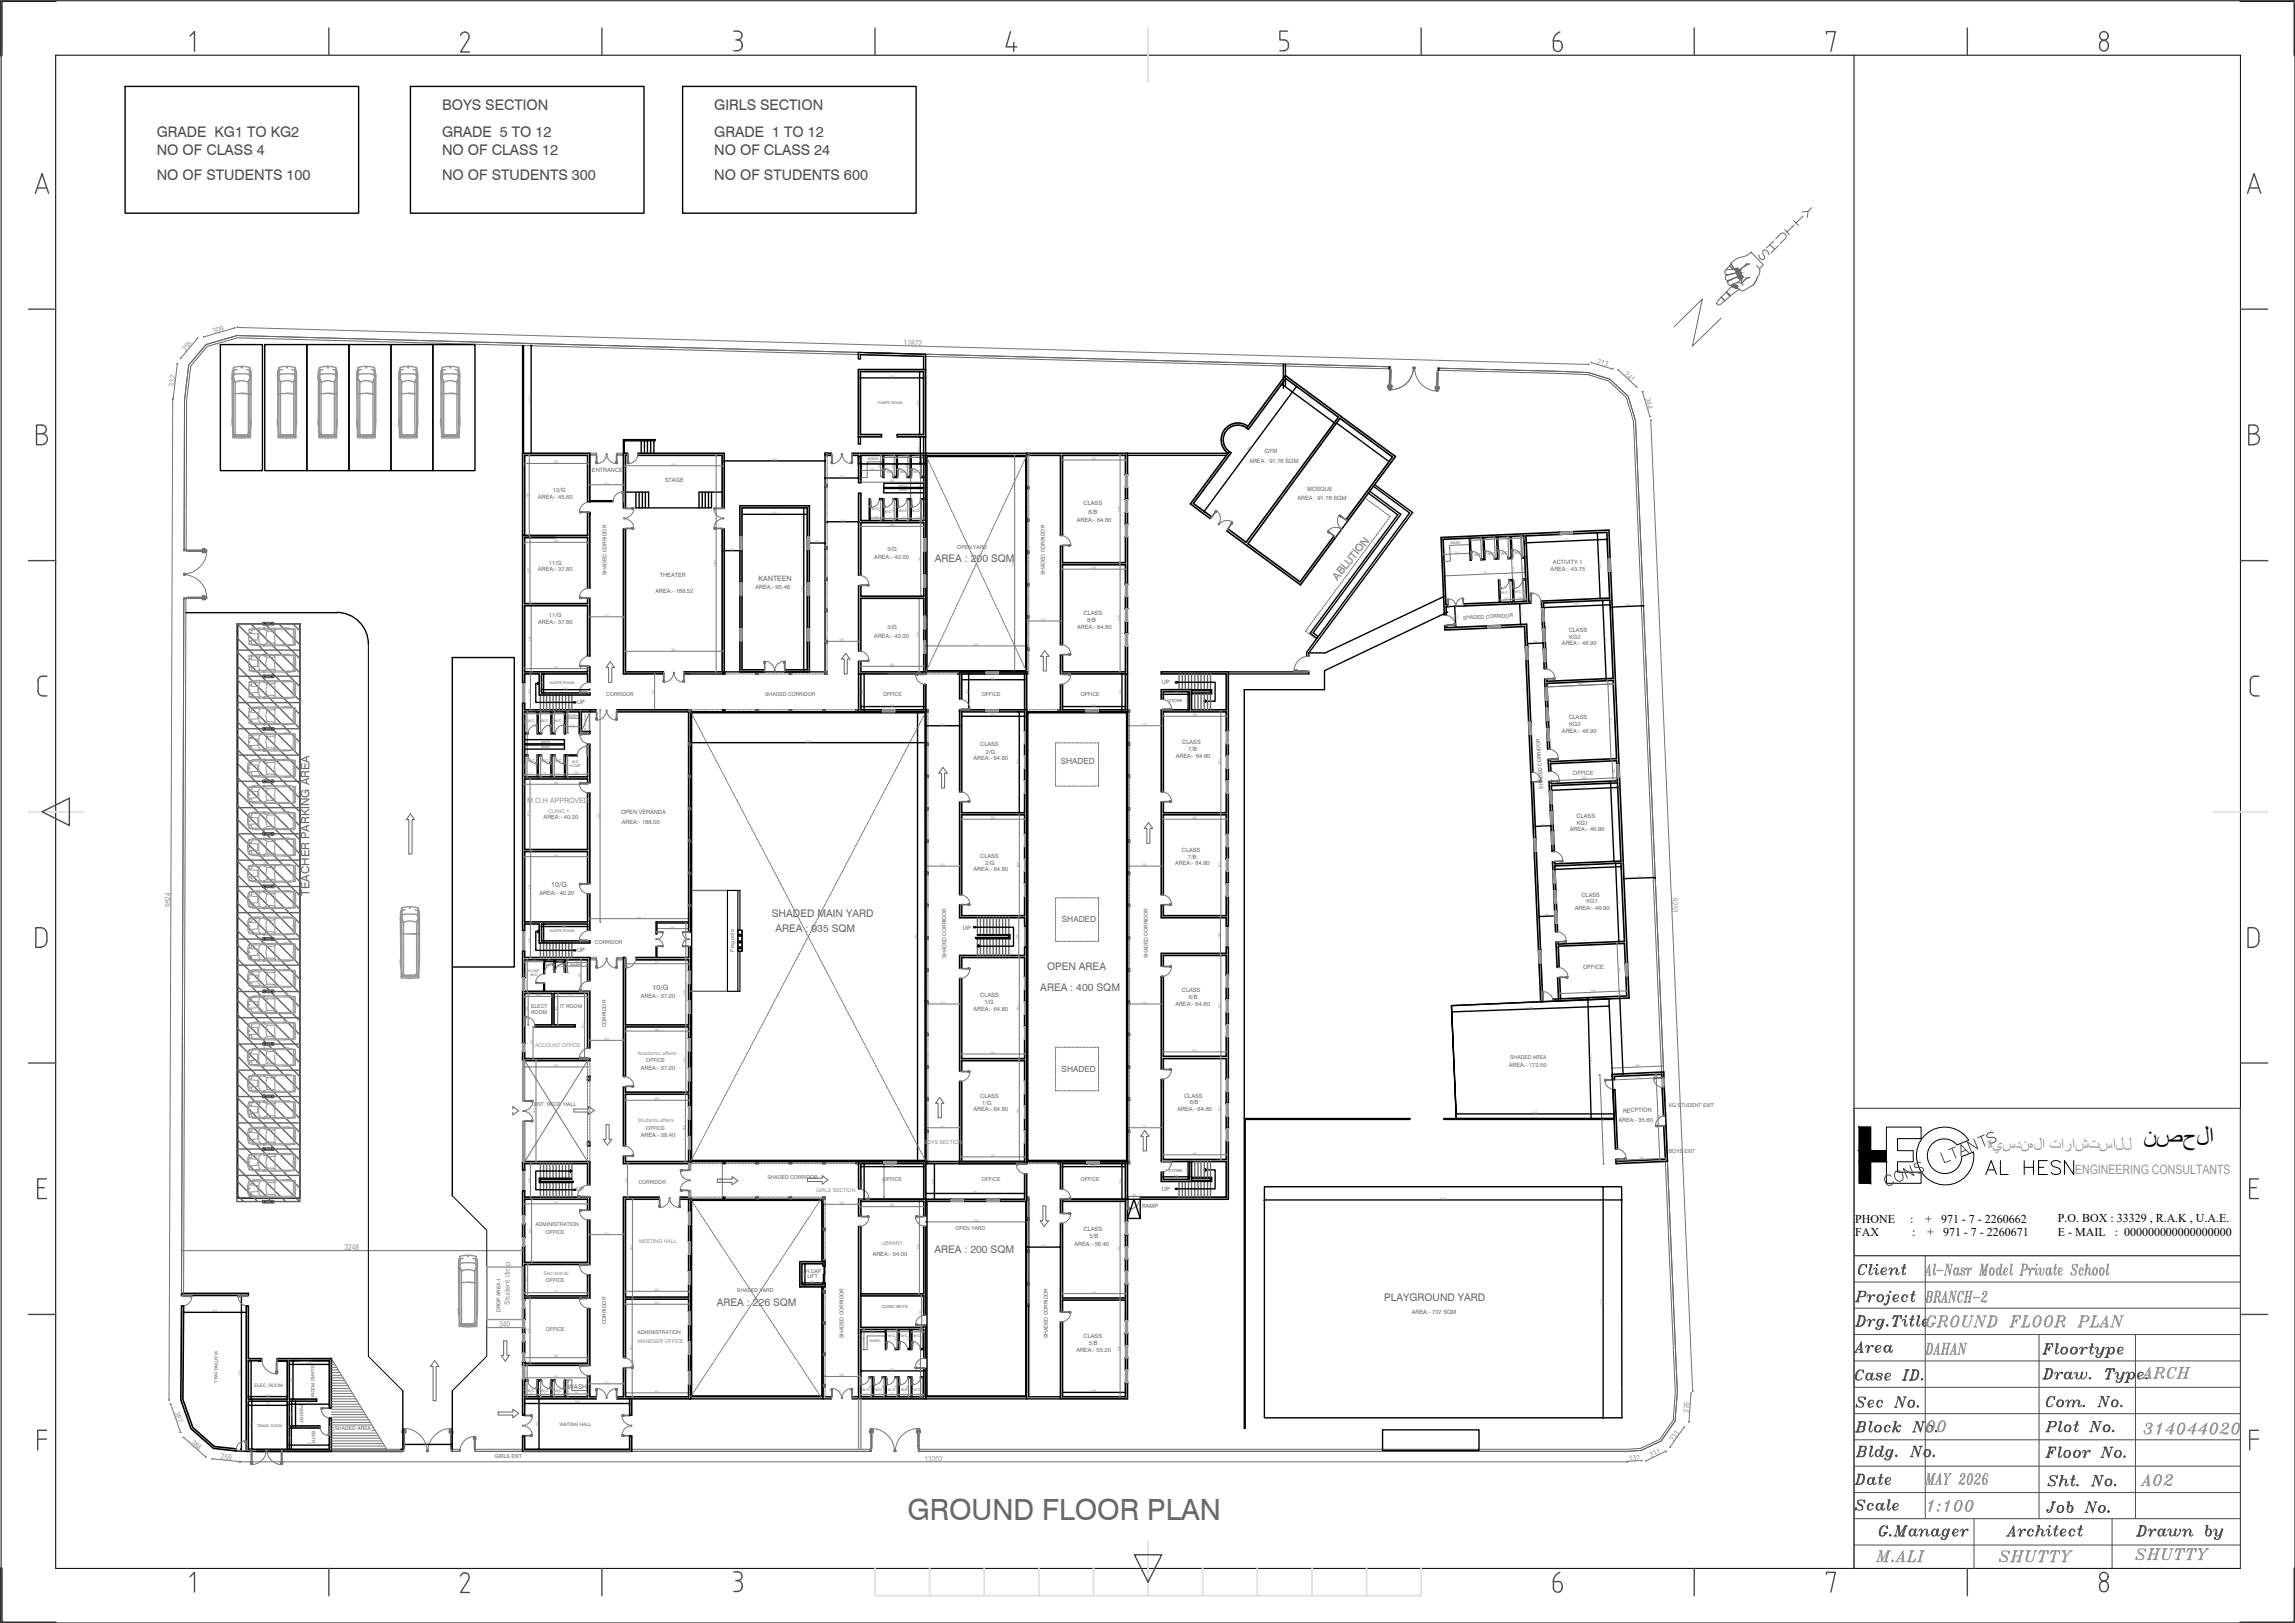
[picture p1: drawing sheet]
<svg xmlns="http://www.w3.org/2000/svg" width="420mm" height="297mm" viewBox="0 0 420 297" stroke-linecap="round" stroke-linejoin="round" font-family="sans-serif">
<defs><g id="words">
<text font-size="13.2" fill="#696969" x="305.5" y="64.6">N</text>
<text font-size="7.1" fill="#4c4c4c" x="283.6" y="10.6">6</text>
<text font-size="5.7" x="362.7" y="216.3">AL HESN</text>
<text font-size="5.7" fill="#4c4c4c" x="390.2" y="282.9">Drawn by</text>
<g font-size="5.3" fill="#959595">
<text x="351.7" y="244.1">GROUND FLOOR PLAN</text>
<text x="391.2" y="253.6">ARCH</text>
<text x="352.4" y="278">1:100</text>
<text x="342.5" y="287.2">M.ALI</text>
<text x="365.1" y="287.2">SHUTTY</text>
<text x="390.2" y="286.8">SHUTTY</text>
</g>
<g font-size="5.3" fill="#4c4c4c">
<text x="339" y="258.9">Sec No.</text>
<text x="338.7" y="273">Date</text>
</g>
<text font-size="5.3" fill="#696969" x="166.1" y="278.2">GROUND FLOOR PLAN</text>
<g font-size="4.9" fill="#4c4c4c">
<text x="338.7" y="248.7">Area</text>
<text x="338.7" y="253.6">Case ID.</text>
<text x="338.7" y="263.2">Block No.</text>
<text x="373.6" y="263.2">Plot No.</text>
<text x="373.6" y="258.6">Com. No.</text>
<text x="373.9" y="273">Sht. No.</text>
<text x="338.7" y="277.6">Scale</text>
<text x="373.9" y="278">Job No.</text>
</g>
<g font-size="4.9" fill="#959595">
<text x="351.7" y="263.2">00</text>
<text x="391.6" y="263.5">314044020</text>
<text x="390.9" y="273">A02</text>
<text x="366.5" y="282.2">Architect</text>
</g>
<text font-size="4.4" fill="#696969" x="327.4" y="42.3">T</text>
<text font-size="4.4" x="392.4" y="209.5">تلحارا</text>
<text font-size="2.9" fill="#959595" x="363.9" y="210.5">للاستشاراترارهتاراا</text>
<g font-size="2.7" fill="#4c4c4c">
<text x="80.9" y="20.2">BOYS SECTION</text>
<text x="130.8" y="20.2">GIRLS SECTION</text>
<text x="28.7" y="28.3">NO OF CLASS 4</text>
<text x="28.7" y="25">GRADE KG1 TO KG2</text>
<text x="80.9" y="28.3">NO OF CLASS 12</text>
<text x="80.9" y="25">GRADE 5 TO 12</text>
<text x="130.8" y="28.3">NO OF CLASS 24</text>
<text x="130.8" y="25">GRADE 1 TO 12</text>
<text x="28.7" y="32.9">NO OF STUDENTS 100</text>
<text x="80.9" y="32.9">NO OF STUDENTS 300</text>
<text x="130.8" y="32.9">NO OF STUDENTS 600</text>
</g>
<text font-size="2.4" fill="#959595" x="379.9" y="215">ENGINEERING CONSULTANTS</text>
<g font-size="2.2">
<text x="339.6" y="223.8">PHONE</text>
<text x="339.6" y="226.2">FAX</text>
<text x="349.7" y="223.8">:</text>
<text x="350" y="226.2">:</text>
<text x="352.5" y="223.8">+</text>
<text x="352.8" y="226.2">+</text>
<text x="355.4" y="223.8">971 - 7 - 2260662</text>
<text x="355.7" y="226.2">971 - 7 - 2260671</text>
<text x="376.8" y="226.2">E - MAIL</text>
<text x="376.8" y="223.7">P.O. BOX : 33329 , R.A.K , U.A.E.</text>
<text x="387.2" y="226.2">: 000000000000000000</text>
</g>
<text font-size="2.1" fill="#696969" x="56.6" y="163.9" transform="rotate(-90 56.6 163.9)">TEACHER PARKING AREA</text>
<g font-size="1.9" fill="#696969">
<text x="171.2" y="102.8">AREA : 200 SQM</text>
<text x="141.3" y="167.8">SHADED MAIN YARD</text>
<text x="142" y="170.5">AREA : 935 SQM</text>
<text x="191.7" y="177.6">OPEN AREA</text>
<text x="190.5" y="181.4">AREA : 400 SQM</text>
<text x="171.1" y="229.3">AREA : 200 SQM</text>
<text x="131.2" y="239">AREA : 226 SQM</text>
<text x="253.4" y="238.2">PLAYGROUND YARD</text>
</g>
<text font-size="1.9" fill="#959595" x="244.9" y="106.2" transform="rotate(-51 244.9 106.2)">ABLUTION</text>
<g font-size="1.5" fill="#959595">
<text x="34" y="64.5" transform="rotate(-49 34 64.5)">255</text>
<text x="39.2" y="61.1" transform="rotate(-17 39.2 61.1)">309</text>
<text x="165.4" y="63.2" transform="rotate(1 165.4 63.2)">12872</text>
<text x="32" y="70.8" transform="rotate(-83 32 70.8)">332</text>
<text x="292.3" y="66.7" transform="rotate(16 292.3 66.7)">213</text>
<text x="297.3" y="68.7" transform="rotate(42 297.3 68.7)">241</text>
<text x="301.1" y="73" transform="rotate(74 301.1 73)">244</text>
<text x="31.3" y="166" transform="rotate(-90 31.3 166)">9524</text>
<text x="306" y="164.4" transform="rotate(87 306 164.4)">9253</text>
<text x="63.1" y="228.8">3248</text>
<text x="91.4" y="242.9">340</text>
<text x="31.8" y="258.6" transform="rotate(70 31.8 258.6)">287</text>
<text x="306.5" y="263.8" transform="rotate(-55 306.5 263.8)">233</text>
<text x="309.3" y="258.6" transform="rotate(-86 309.3 258.6)">276</text>
<text x="34.9" y="264.2" transform="rotate(42 34.9 264.2)">284</text>
<text x="40.3" y="267.1" transform="rotate(6 40.3 267.1)">259</text>
<text x="169.2" y="267.5">13202</text>
<text x="298.2" y="267.4" transform="rotate(-4 298.2 267.4)">132</text>
<text x="302.3" y="266.9" transform="rotate(-26 302.3 266.9)">211</text>
</g>
<g font-size="1.5" fill="#696969">
<text x="194.2" y="139.8">SHADED</text>
<text x="194.4" y="168.7">SHADED</text>
<text x="194.4" y="196.2">SHADED</text>
</g>
<g font-size="1.3" fill="#696969">
<text x="138.9" y="106.4">KANTEEN</text>
<text x="100.9" y="162.3">10/G</text>
<text x="119.5" y="181.2">10/G</text>
</g>
<g font-size="1.3" fill="#959595">
<text x="96.5" y="147">M.O.H APPROVED</text>
<text x="93.3" y="238.8" transform="rotate(-90 93.3 238.8)">Student drop</text>
</g>
<text font-size="1.2" fill="#696969" x="104" y="254.2">WASH</text>
<g font-size="1.1" fill="#696969">
<text x="231.5" y="82.9">GYM</text>
<text x="101.2" y="90">12/G</text>
<text x="108.4" y="86.4">ENTRANCE</text>
<text x="121.7" y="88.2">STAGE</text>
<text x="228.7" y="84.8">AREA : 91.76 SQM</text>
<text x="239.3" y="89.9">MOSQUE</text>
<text x="98.5" y="91.3">AREA:- 45.60</text>
<text x="197.1" y="95.4">AREA:- 64.80</text>
<text x="198.4" y="92.4">CLASS</text>
<text x="199.3" y="94.1">8/B</text>
<text x="237.5" y="91.6">AREA : 91.76 SQM</text>
<text x="162.5" y="100.8">3/G</text>
<text x="98.5" y="104.5">AREA:- 37.80</text>
<text x="100.5" y="103.4">11/G</text>
<text x="120.8" y="105.6">THEATER</text>
<text x="138.3" y="107.9">AREA:- 95.48</text>
<text x="160.1" y="102.4">AREA:- 42.00</text>
<text x="283.9" y="104.5">AREA:- 43.75</text>
<text x="284.3" y="103.2">ACTIVITY-1</text>
<text x="100.5" y="112.8">11/G</text>
<text x="120" y="108.4">AREA:- 189.52</text>
<text x="198.4" y="112.6">CLASS</text>
<text x="199.1" y="113.9">8/B</text>
<text x="98.5" y="114.1">AREA:- 37.80</text>
<text x="160.1" y="116.7">AREA:- 42.00</text>
<text x="162.5" y="115.2">3/G</text>
<text x="197.2" y="115">AREA:- 64.80</text>
<text x="286" y="118.1">AREA:- 46.90</text>
<text x="287.2" y="115.6">CLASS</text>
<text x="287.3" y="117">KG2</text>
<text x="212.7" y="125.2">UP</text>
<text x="105.7" y="128.9">UP</text>
<text x="287.2" y="131.6">CLASS</text>
<text x="179.5" y="136.6">CLASS</text>
<text x="180.5" y="137.9">2/G</text>
<text x="216.5" y="136.3">CLASS</text>
<text x="217.6" y="137.5">7/B</text>
<text x="286" y="134.1">AREA:- 46.90</text>
<text x="287.3" y="133">KG2</text>
<text x="178.2" y="139.1">AREA:- 64.80</text>
<text x="215.3" y="138.7">AREA:- 64.80</text>
<text x="288" y="141.9">OFFICE</text>
<text x="99.5" y="150">AREA:- 40.20</text>
<text x="113.7" y="149">OPEN VERANDA</text>
<text x="288.6" y="149.6">CLASS</text>
<text x="113.8" y="150.8">AREA:- 188.00</text>
<text x="216.4" y="155.9">CLASS</text>
<text x="287.4" y="152.1">AREA:- 46.90</text>
<text x="288.7" y="150.9">KG1</text>
<text x="178.2" y="159.5">AREA:- 64.80</text>
<text x="179.5" y="157">CLASS</text>
<text x="180.4" y="158.2">2/G</text>
<text x="215.1" y="158.4">AREA:- 64.80</text>
<text x="217.5" y="157.2">7/B</text>
<text x="98.8" y="163.8">AREA:- 40.20</text>
<text x="288.3" y="166.5">AREA:- 46.90</text>
<text x="289.5" y="164.2">CLASS</text>
<text x="290.4" y="165.3">KG1</text>
<text x="176.3" y="170.1">UP</text>
<text x="105.7" y="174.3">UP</text>
<text x="289.8" y="177.4">OFFICE</text>
<text x="117.3" y="182.7">AREA:- 37.20</text>
<text x="178.2" y="185">AREA:- 64.80</text>
<text x="179.5" y="182.5">CLASS</text>
<text x="180.2" y="183.7">1/G</text>
<text x="215.2" y="184.1">AREA:- 64.80</text>
<text x="216.4" y="181.6">CLASS</text>
<text x="217.6" y="182.8">6/B</text>
<text x="117.3" y="195.8">AREA:- 37.20</text>
<text x="276.2" y="195.3">AREA:- 172.50</text>
<text x="178.2" y="203.4">AREA:- 64.80</text>
<text x="179.5" y="200.9">CLASS</text>
<text x="179.8" y="202.2">1/G</text>
<text x="215.6" y="203.4">AREA:- 64.80</text>
<text x="216.8" y="200.9">CLASS</text>
<text x="217.8" y="202.1">6/B</text>
<text x="297.1" y="203.7" transform="rotate(-2 297.1 203.7)">RECPTION</text>
<text x="117.3" y="208.2">AREA:- 38.40</text>
<text x="296.3" y="205.4">AREA:- 35.60</text>
<text x="105.5" y="218">UP</text>
<text x="209.1" y="221.1">RAMP</text>
<text x="212.7" y="218">UP</text>
<text x="198.4" y="225.3">CLASS</text>
<text x="199.5" y="226.6">5/B</text>
<text x="159.8" y="229.8">AREA:- 54.00</text>
<text x="196.7" y="228.1">AREA:- 56.40</text>
<text x="198.4" y="245">CLASS</text>
<text x="258.5" y="240.5">AREA:- 737 SQM</text>
<text x="197.1" y="247.4">AREA:- 55.20</text>
<text x="199.3" y="246.2">5/B</text>
</g>
<g font-size="1" fill="#696969">
<text x="175.3" y="100.4">OPEN YARD</text>
<text x="111" y="105.3" transform="rotate(-90 111 105.3)">SHADED CORRIDOR</text>
<text x="191.3" y="105.3" transform="rotate(-90 191.3 105.3)">SHADED CORRIDOR</text>
<text x="267.8" y="113.4" transform="rotate(-3 267.8 113.4)">SHADED CORRIDOR</text>
<text x="111" y="127.5">CORRIDOR</text>
<text x="140.1" y="127.5">SHADED CORRIDOR</text>
<text x="161.7" y="127.5">OFFICE</text>
<text x="179.7" y="127.5">OFFICE</text>
<text x="197.9" y="127.5">OFFICE</text>
<text x="282.5" y="144.3" transform="rotate(-94 282.5 144.3)">SHADED CORRIDOR</text>
<text x="108.9" y="172.8">CORRIDOR</text>
<text x="134.4" y="174.1" transform="rotate(-90 134.4 174.1)">Flag pole</text>
<text x="173.2" y="175.4" transform="rotate(-90 173.2 175.4)">SHADED CORRIDOR</text>
<text x="210.1" y="175.4" transform="rotate(-90 210.1 175.4)">SHADED CORRIDOR</text>
<text x="97.2" y="184.5">ELECT</text>
<text x="97.2" y="185.5">ROOM</text>
<text x="102.6" y="184.5">IT ROOM</text>
<text x="111" y="188" transform="rotate(-90 111 188)">CORRIDOR</text>
<text x="118.3" y="194.3">OFFICE</text>
<text x="276.5" y="193.8">SHADED AREA</text>
<text x="97.7" y="202.4">ENT. RECP. HALL</text>
<text x="305.5" y="202.6">KG STUDENT EXIT</text>
<text x="118.3" y="206.7">OFFICE</text>
<text x="140.5" y="215.8">SHADED CORRIDOR</text>
<text x="305.5" y="211">BOYS EXIT</text>
<text x="116.9" y="216.7">CORRIDOR</text>
<text x="161.7" y="216.1">OFFICE</text>
<text x="179.7" y="216.1">OFFICE</text>
<text x="197.9" y="216.1">OFFICE</text>
<text x="98.1" y="224.4">ADMINISTRATION</text>
<text x="99.9" y="225.9">OFFICE</text>
<text x="174.9" y="225.1">OPEN YARD</text>
<text x="147.5" y="232.9">H.CAP</text>
<text x="147.8" y="233.8">LIFT</text>
<text x="99.9" y="234.6">OFFICE</text>
<text x="134.9" y="236.5">SHADED YARD</text>
<text x="91.7" y="240.1" transform="rotate(-90 91.7 240.1)">DROP AREA-1</text>
<text x="99.9" y="243.7">OFFICE</text>
<text x="111" y="242.4" transform="rotate(-90 111 242.4)">CORRIDOR</text>
<text x="116.7" y="244.1">ADMINISTRATION</text>
<text x="154.4" y="244.9" transform="rotate(-90 154.4 244.9)">SHADED CORRIDOR</text>
<text x="191.8" y="244.9" transform="rotate(-90 191.8 244.9)">SHADED CORRIDOR</text>
<text x="61.3" y="261.8">SHADED AREA</text>
<text x="90.6" y="266.9">GIRLS EXIT</text>
</g>
<g font-size="1" fill="#959595">
<text x="100.3" y="148.8">CLINIC-1</text>
<text x="98" y="191.7">ACCOUNT OFFICE</text>
<text x="116.8" y="193">Academic affairs</text>
<text x="116.8" y="205.4">Students affairs</text>
<text x="169.2" y="209.3">BOYS SECTION</text>
<text x="149.4" y="218.2">GIRLS SECTION</text>
<text x="117" y="227.4">MEETING HALL</text>
<text x="161.4" y="227.9">LIBRARY</text>
<text x="99.5" y="233.4">Secretarial</text>
<text x="116.8" y="245.8">MANEGER OFFICE</text>
</g>
<g font-size=".9" fill="#696969">
<text x="39.2" y="247.3" transform="rotate(90 39.2 247.3)">WAITING HALL</text>
<text x="57" y="249.8" transform="rotate(90 57 249.8)">GUARD ROOM</text>
<text x="46.6" y="253.8">ELEC. ROOM</text>
<text x="54.9" y="257.2" transform="rotate(90 54.9 257.2)">PANTRY</text>
<text x="57.1" y="261.9" transform="rotate(90 57.1 261.9)">BATH</text>
<text x="102.4" y="261.1">WAITING HALL</text>
</g>
<g font-size=".8" fill="#696969">
<text x="214" y="128.6">STORE</text>
<text x="214" y="214.5">STORE</text>
<text x="161.4" y="239.5">CLINIC-BOYS</text>
</g>
<g font-size=".7" fill="#696969">
<text x="160.7" y="74">PUMPS ROOM</text>
<text x="158.9" y="84.3">WASH</text>
<text x="162.3" y="86.6">W/C</text>
<text x="164.8" y="86.6">W/C</text>
<text x="167.3" y="86.6">W/C</text>
<text x="159.6" y="93.3">W/C</text>
<text x="161.9" y="93.8">W/C</text>
<text x="164.5" y="93.7">W/C</text>
<text x="167" y="93.7">W/C</text>
<text x="265.5" y="99.6" transform="rotate(-2 265.5 99.6)">WASH</text>
<text x="269.9" y="101.7" transform="rotate(-2 269.9 101.7)">W/C</text>
<text x="272.4" y="101.6" transform="rotate(-4 272.4 101.6)">W/C</text>
<text x="274.8" y="101.5" transform="rotate(-4 274.8 101.5)">W/C</text>
<text x="277.3" y="101.4" transform="rotate(-2 277.3 101.4)">W/C</text>
<text x="274.8" y="108.7" transform="rotate(-2 274.8 108.7)">W/C</text>
<text x="277.3" y="108.5" transform="rotate(-2 277.3 108.5)">W/C</text>
<text x="100.7" y="125.2">WASTE ROOM</text>
<text x="104" y="131.2">WASH</text>
<text x="96.6" y="132.2">W/C</text>
<text x="99.1" y="132.2">W/C</text>
<text x="101.6" y="132.2">W/C</text>
<text x="96.6" y="139.4">W/C</text>
<text x="99.1" y="139.4">W/C</text>
<text x="101.6" y="139.4">W/C</text>
<text x="104.4" y="140.4">H.CAP</text>
<text x="104.7" y="139.7">W/C</text>
<text x="100.7" y="170.5">WASTE ROOM</text>
<text x="96.7" y="177.9">H.CAP</text>
<text x="97.1" y="178.7">W/C</text>
<text x="99.9" y="176.9">W/C</text>
<text x="101.9" y="176.9">W/C</text>
<text x="104.4" y="176.8">WASH</text>
<text x="159.3" y="245.5">WASH</text>
<text x="162.6" y="244.7">W/C</text>
<text x="164.9" y="244.7">W/C</text>
<text x="167.3" y="244.7">W/C</text>
<text x="96.6" y="254.8">W/C</text>
<text x="99.1" y="254.7">W/C</text>
<text x="101.6" y="254.7">W/C</text>
<text x="157.9" y="254.7">W/C</text>
<text x="160.2" y="254.7">W/C</text>
<text x="162.6" y="254.7">W/C</text>
<text x="164.9" y="254.7">W/C</text>
<text x="167.3" y="254.7">W/C</text>
<text x="47.1" y="261.2">TRANS. ROOM</text>
</g>
<g font-size=".6" fill="#959595">
<text x="162.9" y="69.2">600</text>
<text x="97.2" y="73.6" transform="rotate(-90 97.2 73.6)">1027</text>
<text x="168.4" y="74.2" transform="rotate(-90 168.4 74.2)">600</text>
<text x="239.1" y="73.6" transform="rotate(35 239.1 73.6)">620</text>
<text x="162.6" y="83.7">120</text>
<text x="165.1" y="83.7">120</text>
<text x="167.6" y="83.7">120</text>
<text x="168.5" y="82.7" transform="rotate(-90 168.5 82.7)">250</text>
<text x="228.6" y="82.6" transform="rotate(-54 228.6 82.6)">1480</text>
<text x="249.2" y="80.7" transform="rotate(37 249.2 80.7)">620</text>
<text x="101.4" y="84.8">600</text>
<text x="110.7" y="88.7">320</text>
<text x="122.9" y="85.2">920</text>
<text x="141.4" y="84.4">960</text>
<text x="153.7" y="87.5">320</text>
<text x="159.2" y="86.1">210</text>
<text x="161.2" y="85.7" transform="rotate(-90 161.2 85.7)">200</text>
<text x="162.9" y="88.3">600</text>
<text x="163.7" y="85.7" transform="rotate(-90 163.7 85.7)">200</text>
<text x="166.2" y="85.7" transform="rotate(-90 166.2 85.7)">200</text>
<text x="166.7" y="89.7" transform="rotate(-90 166.7 89.7)">200</text>
<text x="168.5" y="89.7" transform="rotate(-90 168.5 89.7)">620</text>
<text x="168.7" y="85.7" transform="rotate(-90 168.7 85.7)">200</text>
<text x="199.9" y="84.1">600</text>
<text x="96.9" y="91" transform="rotate(-90 96.9 91)">760</text>
<text x="141.4" y="94.1">620</text>
<text x="153.9" y="95.5">300</text>
<text x="160.1" y="94.8">120</text>
<text x="161.2" y="93.8" transform="rotate(-90 161.2 93.8)">200</text>
<text x="162.6" y="94.9">120</text>
<text x="163.7" y="93.8" transform="rotate(-90 163.7 93.8)">200</text>
<text x="165.1" y="94.9">120</text>
<text x="166.2" y="93.8" transform="rotate(-90 166.2 93.8)">200</text>
<text x="167.6" y="94.9">120</text>
<text x="168.7" y="93.8" transform="rotate(-90 168.7 93.8)">200</text>
<text x="205.1" y="93.7" transform="rotate(-90 205.1 93.7)">1020</text>
<text x="101.4" y="99.3">600</text>
<text x="133.6" y="100.8">150</text>
<text x="149.2" y="99.4">150</text>
<text x="162.9" y="96.3">600</text>
<text x="266.3" y="101.4" transform="rotate(-3 266.3 101.4)">250</text>
<text x="270" y="98.8" transform="rotate(-3 270 98.8)">120</text>
<text x="271.1" y="99.9" transform="rotate(87 271.1 99.9)">200</text>
<text x="272.5" y="98.7">120</text>
<text x="273.6" y="99.9" transform="rotate(87 273.6 99.9)">200</text>
<text x="275" y="98.6" transform="rotate(-3 275 98.6)">120</text>
<text x="276.1" y="99.7" transform="rotate(87 276.1 99.7)">200</text>
<text x="277.5" y="98.5">120</text>
<text x="278.6" y="99.6" transform="rotate(87 278.6 99.6)">200</text>
<text x="286.4" y="99" transform="rotate(-3 286.4 99)">770</text>
<text x="97" y="104.8" transform="rotate(-90 97 104.8)">630</text>
<text x="131.1" y="103.7" transform="rotate(-90 131.1 103.7)">2060</text>
<text x="168.6" y="102.8" transform="rotate(-90 168.6 102.8)">700</text>
<text x="185.8" y="103.7" transform="rotate(-90 185.8 103.7)">2060</text>
<text x="199.9" y="104.2">600</text>
<text x="271.5" y="105.1" transform="rotate(-3 271.5 105.1)">770</text>
<text x="276.5" y="107.8" transform="rotate(87 276.5 107.8)">200</text>
<text x="276.8" y="103.7" transform="rotate(87 276.8 103.7)">200</text>
<text x="278.6" y="103.7" transform="rotate(87 278.6 103.7)">620</text>
<text x="279" y="107.7" transform="rotate(87 279 107.7)">200</text>
<text x="292.7" y="103.1" transform="rotate(87 292.7 103.1)">626</text>
<text x="110.7" y="112.9">320</text>
<text x="147.2" y="108.3" transform="rotate(-90 147.2 108.3)">1540</text>
<text x="190.6" y="113.7">320</text>
<text x="205.1" y="113.7" transform="rotate(-90 205.1 113.7)">1020</text>
<text x="266.4" y="112.5" transform="rotate(87 266.4 112.5)">200</text>
<text x="275.4" y="109.8" transform="rotate(-3 275.4 109.8)">120</text>
<text x="277.9" y="109.7" transform="rotate(-3 277.9 109.7)">120</text>
<text x="278.3" y="112" transform="rotate(87 278.3 112)">200</text>
<text x="288.3" y="110.9">630</text>
<text x="297.6" y="111" transform="rotate(-3 297.6 111)">300</text>
<text x="97.2" y="117.3" transform="rotate(-90 97.2 117.3)">630</text>
<text x="122.9" y="119.2">920</text>
<text x="153.7" y="117.4">320</text>
<text x="168.3" y="116.7" transform="rotate(-90 168.3 116.7)">700</text>
<text x="178.4" y="118.2">960</text>
<text x="280.7" y="117.8" transform="rotate(-3 280.7 117.8)">150</text>
<text x="293.7" y="116.7" transform="rotate(87 293.7 116.7)">745</text>
<text x="99.5" y="125.5" transform="rotate(-90 99.5 125.5)">180</text>
<text x="101.4" y="122.4">600</text>
<text x="162.9" y="121.9">600</text>
<text x="181.4" y="124.4">600</text>
<text x="288.9" y="125.5" transform="rotate(-3 288.9 125.5)">630</text>
<text x="96.8" y="130.6">120</text>
<text x="97.1" y="127" transform="rotate(-90 97.1 127)">340</text>
<text x="99.3" y="130.6">120</text>
<text x="101.8" y="130.6">120</text>
<text x="103.2" y="126.2">460</text>
<text x="119.8" y="127" transform="rotate(-90 119.8 127)">340</text>
<text x="158.2" y="127" transform="rotate(-90 158.2 127)">340</text>
<text x="162.9" y="129.3">600</text>
<text x="177.3" y="127" transform="rotate(-90 177.3 127)">340</text>
<text x="181.4" y="131.1">600</text>
<text x="199.9" y="129.3">600</text>
<text x="205.4" y="127" transform="rotate(-90 205.4 127)">340</text>
<text x="215" y="127.1">250</text>
<text x="217.5" y="128.7" transform="rotate(-90 217.5 128.7)">170</text>
<text x="218.4" y="131.1">600</text>
<text x="294.6" y="131.3" transform="rotate(87 294.6 131.3)">745</text>
<text x="96.5" y="136.6" transform="rotate(-90 96.5 136.6)">200</text>
<text x="96.5" y="132.6" transform="rotate(-90 96.5 132.6)">200</text>
<text x="99" y="132.6" transform="rotate(-90 99 132.6)">200</text>
<text x="101.5" y="132.6" transform="rotate(-90 101.5 132.6)">200</text>
<text x="103.9" y="132.6" transform="rotate(-90 103.9 132.6)">200</text>
<text x="104.4" y="133">130</text>
<text x="147.4" y="135.9">2240</text>
<text x="172.2" y="132.8">320</text>
<text x="209.1" y="132.8">320</text>
<text x="96.5" y="140.7" transform="rotate(-90 96.5 140.7)">200</text>
<text x="96.8" y="141.8">120</text>
<text x="99" y="140.7" transform="rotate(-90 99 140.7)">200</text>
<text x="99.3" y="141.8">120</text>
<text x="101.4" y="143.5">600</text>
<text x="101.5" y="140.7" transform="rotate(-90 101.5 140.7)">200</text>
<text x="101.8" y="141.8">120</text>
<text x="103.9" y="140.7" transform="rotate(-90 103.9 140.7)">200</text>
<text x="105.2" y="141.7">210</text>
<text x="186.6" y="139.9" transform="rotate(-90 186.6 139.9)">960</text>
<text x="223.5" y="139.9" transform="rotate(-90 223.5 139.9)">960</text>
<text x="289.6" y="142.6" transform="rotate(-3 289.6 142.6)">630</text>
<text x="295.2" y="140.7" transform="rotate(87 295.2 140.7)">190</text>
<text x="97" y="149.4" transform="rotate(-90 97 149.4)">670</text>
<text x="109.9" y="149.8" transform="rotate(-90 109.9 149.8)">2020</text>
<text x="181.4" y="149.9">600</text>
<text x="218.4" y="149.9">600</text>
<text x="289.7" y="144.4" transform="rotate(-3 289.7 144.4)">630</text>
<text x="282.1" y="151.2">150</text>
<text x="295.1" y="150.1" transform="rotate(87 295.1 150.1)">745</text>
<text x="101.4" y="156.8">600</text>
<text x="172.2" y="158.5">320</text>
<text x="186.6" y="158.7" transform="rotate(-90 186.6 158.7)">960</text>
<text x="209.1" y="158.5">320</text>
<text x="223.5" y="158.7" transform="rotate(-90 223.5 158.7)">960</text>
<text x="290.3" y="158.9" transform="rotate(-3 290.3 158.9)">630</text>
<text x="299.7" y="160.7" transform="rotate(-3 299.7 160.7)">300</text>
<text x="97.2" y="162.7" transform="rotate(-90 97.2 162.7)">670</text>
<text x="282.8" y="167.7" transform="rotate(-3 282.8 167.7)">150</text>
<text x="296.1" y="164.7" transform="rotate(87 296.1 164.7)">745</text>
<text x="97.1" y="172.6" transform="rotate(-90 97.1 172.6)">320</text>
<text x="99.5" y="171.1" transform="rotate(-90 99.5 171.1)">160</text>
<text x="103" y="169.6">440</text>
<text x="116.6" y="168.1">940</text>
<text x="122.8" y="170">300</text>
<text x="125.6" y="172.5" transform="rotate(-90 125.6 172.5)">330</text>
<text x="168" y="171.9" transform="rotate(-90 168 171.9)">4280</text>
<text x="186.5" y="171.8" transform="rotate(-90 186.5 171.8)">360</text>
<text x="223.4" y="171.6" transform="rotate(-90 223.4 171.6)">340</text>
<text x="96.5" y="178.9" transform="rotate(-90 96.5 178.9)">300</text>
<text x="97.4" y="176">180</text>
<text x="100.3" y="176">90</text>
<text x="102.2" y="176.1">90</text>
<text x="103.9" y="177.2" transform="rotate(-90 103.9 177.2)">120</text>
<text x="105.2" y="176.2">210</text>
<text x="106.3" y="178.9" transform="rotate(-90 106.3 178.9)">300</text>
<text x="119.9" y="176.4">600</text>
<text x="296.2" y="177.1" transform="rotate(87 296.2 177.1)">500</text>
<text x="96.7" y="185.1" transform="rotate(-90 96.7 185.1)">300</text>
<text x="98.2" y="182.4">260</text>
<text x="102.1" y="185.1" transform="rotate(-90 102.1 185.1)">300</text>
<text x="104.1" y="182.4">320</text>
<text x="125.6" y="182" transform="rotate(-90 125.6 182)">620</text>
<text x="172.2" y="183.8">320</text>
<text x="186.6" y="184.9" transform="rotate(-90 186.6 184.9)">960</text>
<text x="209.1" y="183.8">320</text>
<text x="223.5" y="184.5" transform="rotate(-90 223.5 184.5)">960</text>
<text x="279.7" y="184.7" transform="rotate(-2 279.7 184.7)">1499</text>
<text x="291.3" y="181.6" transform="rotate(-3 291.3 181.6)">630</text>
<text x="97.6" y="191.2" transform="rotate(-90 97.6 191.2)">300</text>
<text x="107" y="188.2" transform="rotate(-90 107 188.2)">620</text>
<text x="110.7" y="190.4">320</text>
<text x="119.9" y="188.7">600</text>
<text x="296.8" y="189.2" transform="rotate(87 296.8 189.2)">720</text>
<text x="101.4" y="195.3">600</text>
<text x="125.6" y="194.3" transform="rotate(-90 125.6 194.3)">620</text>
<text x="181.4" y="192.9">600</text>
<text x="218.4" y="192.5">600</text>
<text x="291" y="193.2" transform="rotate(88 291 193.2)">1148</text>
<text x="299.4" y="195.3" transform="rotate(-3 299.4 195.3)">490</text>
<text x="299.5" y="197.5" transform="rotate(-3 299.5 197.5)">450</text>
<text x="98.1" y="203.7" transform="rotate(-90 98.1 203.7)">960</text>
<text x="119.9" y="201.4">600</text>
<text x="186.6" y="203.7" transform="rotate(-90 186.6 203.7)">960</text>
<text x="223.5" y="203.4" transform="rotate(-90 223.5 203.4)">960</text>
<text x="280.5" y="203.9">1500</text>
<text x="125.4" y="206.8" transform="rotate(-90 125.4 206.8)">640</text>
<text x="172.2" y="206.4">320</text>
<text x="209.1" y="206.4">320</text>
<text x="293.2" y="204.5" transform="rotate(87 293.2 204.5)">850</text>
<text x="303.5" y="204" transform="rotate(87 303.5 204)">810</text>
<text x="162.9" y="213.5">600</text>
<text x="181.4" y="211.7">600</text>
<text x="199.9" y="213.5">600</text>
<text x="215" y="215.4">250</text>
<text x="217.5" y="214.6" transform="rotate(-90 217.5 214.6)">170</text>
<text x="218.4" y="211.4">600</text>
<text x="300.1" y="212.2">450</text>
<text x="97.1" y="216.4" transform="rotate(-90 97.1 216.4)">320</text>
<text x="101.4" y="220.3">600</text>
<text x="114.9" y="216.4" transform="rotate(-90 114.9 216.4)">320</text>
<text x="132.2" y="216.4" transform="rotate(-90 132.2 216.4)">320</text>
<text x="153.7" y="220.4">320</text>
<text x="158.2" y="216.6" transform="rotate(-90 158.2 216.6)">340</text>
<text x="161.8" y="216.4" transform="rotate(-90 161.8 216.4)">320</text>
<text x="162.9" y="220.8">600</text>
<text x="171" y="216.6" transform="rotate(-90 171 216.6)">340</text>
<text x="178.1" y="218.4">940</text>
<text x="205.4" y="216.6" transform="rotate(-90 205.4 216.6)">340</text>
<text x="207.2" y="219">120</text>
<text x="263.7" y="219.6">3400</text>
<text x="97.3" y="225.7" transform="rotate(-90 97.3 225.7)">600</text>
<text x="110.7" y="226">320</text>
<text x="178.4" y="223.6">960</text>
<text x="115.8" y="228.8" transform="rotate(-90 115.8 228.8)">930</text>
<text x="147.4" y="233.6" transform="rotate(-90 147.4 233.6)">200</text>
<text x="168.3" y="228.5" transform="rotate(-90 168.3 228.5)">900</text>
<text x="190.6" y="228.2">320</text>
<text x="205.1" y="228.9" transform="rotate(-90 205.1 228.9)">940</text>
<text x="96.6" y="234.7" transform="rotate(-90 96.6 234.7)">300</text>
<text x="101.4" y="236.6">600</text>
<text x="119.9" y="238.7">600</text>
<text x="119.9" y="236.3">600</text>
<text x="148.3" y="234.8">200</text>
<text x="199.9" y="236.8">600</text>
<text x="293.5" y="238.9" transform="rotate(-90 293.5 238.9)">2200</text>
<text x="38.9" y="240.2">596</text>
<text x="97" y="243.9" transform="rotate(-90 97 243.9)">620</text>
<text x="158.2" y="245.6" transform="rotate(-90 158.2 245.6)">190</text>
<text x="159.4" y="243.7">234</text>
<text x="162.9" y="243.7">112</text>
<text x="164.2" y="245.5" transform="rotate(-90 164.2 245.5)">180</text>
<text x="165.3" y="243.7">112</text>
<text x="166.5" y="245.5" transform="rotate(-90 166.5 245.5)">180</text>
<text x="167.6" y="243.7">112</text>
<text x="168.7" y="240.5" transform="rotate(-90 168.7 240.5)">300</text>
<text x="168.9" y="245.5" transform="rotate(-90 168.9 245.5)">180</text>
<text x="44.2" y="251.7" transform="rotate(-90 44.2 251.7)">1464</text>
<text x="56.2" y="249.7">380</text>
<text x="96.5" y="251.7" transform="rotate(-90 96.5 251.7)">140</text>
<text x="101.4" y="248.4">600</text>
<text x="115.7" y="247.1" transform="rotate(-90 115.7 247.1)">930</text>
<text x="153.7" y="251.9">320</text>
<text x="162.9" y="250.9">600</text>
<text x="168.5" y="249.9" transform="rotate(-90 168.5 249.9)">640</text>
<text x="205.1" y="247.2" transform="rotate(-90 205.1 247.2)">920</text>
<text x="46" y="253" transform="rotate(-90 46 253)">366</text>
<text x="48.6" y="257.2">370</text>
<text x="48.6" y="255.6">370</text>
<text x="53.6" y="253" transform="rotate(-90 53.6 253)">366</text>
<text x="56.2" y="257">380</text>
<text x="96.5" y="254.6" transform="rotate(-90 96.5 254.6)">150</text>
<text x="96.8" y="255.3">120</text>
<text x="99" y="254.6" transform="rotate(-90 99 254.6)">150</text>
<text x="99.3" y="255.3">120</text>
<text x="101.4" y="252.2">600</text>
<text x="101.5" y="254.6" transform="rotate(-90 101.5 254.6)">150</text>
<text x="101.8" y="255.3">120</text>
<text x="104" y="254.6" transform="rotate(-90 104 254.6)">150</text>
<text x="105.1" y="256.9">1000</text>
<text x="105.2" y="255.1">210</text>
<text x="110.7" y="253.3">320</text>
<text x="119.9" y="254.9">600</text>
<text x="158.2" y="255.3">112</text>
<text x="159.5" y="254.3" transform="rotate(-90 159.5 254.3)">180</text>
<text x="160.6" y="255.3">112</text>
<text x="161.8" y="254.3" transform="rotate(-90 161.8 254.3)">180</text>
<text x="162.9" y="255.3">112</text>
<text x="164.2" y="254.3" transform="rotate(-90 164.2 254.3)">180</text>
<text x="165.3" y="255.3">112</text>
<text x="166.3" y="254.3" transform="rotate(-90 166.3 254.3)">180</text>
<text x="167.6" y="255.3">112</text>
<text x="168.9" y="254.3" transform="rotate(-90 168.9 254.3)">180</text>
<text x="199.9" y="254.8">600</text>
<text x="46.1" y="261.2" transform="rotate(-90 46.1 261.2)">450</text>
<text x="53.3" y="263.7" transform="rotate(-90 53.3 263.7)">203</text>
<text x="53.4" y="259.1" transform="rotate(-90 53.4 259.1)">235</text>
<text x="98.6" y="261.1" transform="rotate(-90 98.6 261.1)">480</text>
<text x="56.2" y="264.5">380</text>
<text x="77.9" y="264.4">470</text>
</g>
<g font-size=".5" fill="#696969">
<text x="164.5" y="89.1">WASH</text>
<text x="164.5" y="89.9">WASH</text>
<text x="99.1" y="136">WASH</text>
<text x="99.1" y="136.8">WASH</text>
</g>
<text font-size=".4" fill="#696969" x="107.3" y="134.1" transform="rotate(-90 107.3 134.1)">CLEANING AGENT</text>
</g></defs>
<!-- layer: AM_BOR -->
<path d="M10.2 .1h-10v10M410.2 .1h10v10M.2 287v10h10M420.2 287v10h-10" fill="none" stroke="#000" stroke-width=".51"/>
<!-- layer: 0 -->
<g fill="none" stroke="#000" stroke-width=".18">
<path d="M10.2 10.1h400v276.9h-400zM97.2 63.1l.1 .2M157.6 69.1l-.2 .1M168.3 79.5l.1 .1M168.3 67.9l.1 .2M168.4 79.9l.2 .1M169.1 69.1l-.1 .1M234.6 70.3h.1M237.4 70.6v.3M244.1 77.4h.2M244.8 77.4l-.2 .1M97.2 82.9l.1 .1"/>
<path d="M132.7 84.3l-.2 .1M135.9 94.1l-.1 .1M147.1 92.9l.1 .1M147.9 94.1l-.2 .1M148.3 99.3l-.2 .2M151.1 84.3l-.1 .1M151.1 87.4l-.1 .2M151.1 99.3l-.1 .2M151.5 95.4l-.2 .2M157.3 87.4l-.2 .2M157.3 95.4l-.2 .2M168.4 84.7l.2 .1"/>
<path d="M220.4 93.5l.1 .2M254.4 84.5h-.2M279.5 99.3l-.1 .1M292.4 97.4l.1 .2M294.3 98.6l-.1 .2M132.7 100.7l-.2 .2M135.6 100.7l-.2 .2M266.2 110.9l.2 .1M266.4 114.8l.2 .1M278.1 110.4l.2 .2M278.3 114.2l.2 .2M279.7 117.7l-.1 .2"/>
<path d="M282.6 117.6l-.2 .2M282.7 111.2l-.1 .1M292.9 109.5l.1 .1M293.4 109.8l.1 .2M294.8 110.6l-.1 .2M295.2 111l-.1 .2M300.9 110.8l-.1 .1M99.2 126.2l-.1 .1M99.4 126.7l.2 .2M99.4 123.3l.2 .1M108 126.2l-.1 .1M126.5 135.8l-.1 .2"/>
<path d="M147.1 122.5l.1 .2M157.6 129.3l-.1 .1M158.1 129.8l.1 .1M158.1 123.3l.1 .1M167.9 130.2l.2 .1M169.2 129.3l-.2 .1M169.6 132.7l-.2 .2M169.6 135.8l-.2 .2M175.7 132.7l-.1 .2M176.1 131l-.1 .2M176.1 124.4l-.1 .1M177.2 129.8l.2 .1"/>
<path d="M177.2 123.3l.2 .1M186.5 130.2l.1 .1M187.7 131l-.2 .2M187.7 124.4l-.2 .1M194.6 129.2l-.2 .2M205.3 129.8l.2 .1M205.3 123.3l.2 .1M206.1 129.2l-.1 .2M213 127l-.1 .1M217.4 129.8l.2 .1M217.4 126.6l.2 .1M217.8 127l-.1 .1"/>
<path d="M294 124.1l.1 .2M186.5 148.7l.1 .1M281.1 151.2l-.1 .1M284 151l-.1 .2M284.1 144.6l-.1 .1M284.8 159l-.2 .2M294.8 143.2l.1 .2M295.4 157.6l.2 .1M295.7 157.9l.1 .2M296.2 144l-.1 .2M296.9 158.5l-.2 .2M99.2 169.5l-.1 .2"/>
<path d="M99.4 172.1l.2 .2M99.4 169l.2 .2M99.8 175.9l-.2 .2M101.5 175.9l-.2 .2M101.7 176l-.1 .1M103.4 176l-.1 .1M107.7 169.5l-.2 .2M281.9 167.7l-.2 .1M284.7 167.6l-.1 .1M296.3 172.2l.2 .2M297.3 160.7l-.1 .2M303.1 160.6l-.2 .1"/>
<path d="M265.9 185.2l-.2 .1M290.7 182.6l.1 .1M294.7 184.1l-.2 .1M296.5 182.7l.1 .1M297.1 196.5l.1 .1M157.6 213.4l-.1 .2M158.1 212.9l.1 .1M158.1 219.4l.1 .2M167.9 212.5l.2 .1M169.2 213.4l-.2 .2M169.6 218.3l-.2 .2M171 212.9l.1 .1"/>
<path d="M171 219.4l.1 .2M187.7 218.3l-.2 .2M194.6 213.5l-.2 .1M205.3 212.9l.2 .1M205.3 219.4l.2 .2M206.1 213.5l-.1 .1M213 215.3l-.1 .2M217.4 212.5l.2 .1M217.4 215.8l.2 .1M217.8 215.3l-.1 .2M231.6 219.5l-.2 .2M266.7 203.8l-.1 .1"/>
<path d="M291.3 204.7l.1 .1M293.4 217.1l.2 .1M295.6 203.8l-.2 .1M297 219.5l-.2 .2M340.4 206.3h2.1v4.3h2.9v-4.3h6.3v2.1h-4.3v2.2h2.9v2h-2.9v1.9h4.3v2.1h-6.3v-4h-2.9v4h-2.1zM345.4 210.6v2M360.4 208.6a5.2 5.2 0 0 0-6.8-1.7 5.2 5.2 0 0 0-2.3 6.6M360.4 208.7l-2.1 .8a3.1 3.1 0 0 0-4.5-.2 3.1 3.1 0 0 0-.1 4.4 3.1 3.1 0 0 0 3.4 .9 3.1 3.1 0 0 0 2.1-2.9M361.3 210.8a5.2 5.2 0 0 1-3.8 5.9 5.2 5.2 0 0 1-6.3-3.2M361.3 210.8l-2.1 .9M44.1 237.1l.1 .1M146.9 234.8l-.2 .1"/>
<path d="M147.3 231.3l.1 .1M147.3 235.1l.1 .1M150.7 234.8l-.1 .1M188 228.2l-.1 .1M194.2 228.2l-.1 .1M33.7 240.1l-.2 .2M45.2 240.1l-.2 .2M45.6 257.1l-.2 .2M45.6 255.6l-.2 .1M45.9 256l.2 .1M45.9 248.9l.2 .2M46 256.4l.2 .1"/>
<path d="M52.7 257.1l-.2 .2M52.7 255.6l-.2 .1M53 256.9l-.1 .2M53 249.6l-.1 .2M53.4 256.4l.1 .1M53.6 256l.1 .1M53.6 248.9l.1 .2M60.4 249.6l-.2 .2M60.4 256.9l-.2 .2M96.1 256.8l-.1 .1M98.6 256l.1 .1M115.4 256.8l-.2 .1"/>
<path d="M157.6 250.8l-.1 .1M157.6 243.7l-.1 .1M162.2 243.7l-.2 .1M166.5 246.7l.1 .2M166.5 243.3l.1 .1M169.2 250.8l-.2 .1M194.6 254.7l-.2 .2M206.1 254.7l-.1 .2M293.4 259.4l.2 .2M44.1 265.2l.1 .1M46 265l.2 .2M53 264.4l-.1 .2"/>
<path d="M53.3 265.2l.1 .1M53.3 261.3l.1 .1M53.4 260.9l.1 .2M60.4 264.4l-.2 .2M73.8 264.3l-.1 .1M82.8 264.3l-.1 .1M98.6 265.2l.1 .1"/>
</g>
<!-- layer: AM_BOR -->
<g fill="none" stroke="#e1e1e1" stroke-width=".34">
<path d="M210.2 5.1v10M5.2 148.6h10M405.2 148.6h10M160.2 287v5h100v-5M170.2 287v5M180.2 287v5M190.2 287v5M200.2 287v5M210.2 282.1v9.9M220.2 287v5M230.2 287v5M240.2 287v5"/>
<path d="M250.2 287v5"/>
</g>
<g fill="none" stroke="#4c4c4c" stroke-width=".25">
<path d="M.2 .1h420v296.9h-420zM34.8 6.6l.8-.8v3.6M60.2 5.1v5M84.3 6.5a.8 .8 0 0 1 1.1-.6 .8 .8 0 0 1 .4 1.2M85.8 7.1l-1.5 2.4h1.6M110.2 5.1v5M134.3 5.7h.8a.78 .78 0 0 1 .7 .8 .78 .78 0 0 1-.7 .8M134.3 9.3h.8M134.7 7.3a.89 .89 0 0 1 1.1 .8M135.8 8.5a.78 .78 0 0 1-.7 .8M135.9 8.1v.4M160.2 5.1v5"/>
<path d="M185 5.8l-.8 2.8h2M185.6 7.8v1.6M234.3 9.3h.8M235.7 5.7h-1.4v1.6h.8a.88 .88 0 0 1 .8 1.2M235.9 8.5a.78 .78 0 0 1-.8 .8M260.2 5.1v5M310.2 5.1v5M334.4 6.2v-.4h1.6l-.8 3.6M360.2 5.1v5M386 8.2a.83 .83 0 0 0-1.1-.8 .83 .83 0 0 0-.5 1.2 .78 .78 0 0 0 .8 .7 .78 .78 0 0 0 .8-.7M386 8.2v.4M6.5 35.4l1.2-3.6 1.2 3.6"/>
<path d="M6.9 34.4h1.7M411.5 35.4l1.2-3.6 1.2 3.6M411.8 34.4h1.7M5.2 56.6h5M410.2 56.6h5M6.7 79.4h1M411.7 79.4h1M7.7 81.4a.99 .99 0 0 0 1-1 .99 .99 0 0 0-1-1 .78 .78 0 0 0 .8-.8 .78 .78 0 0 0-.8-.8h-1v3.6h1M412.6 81.4a.99 .99 0 0 0 1-1 .99 .99 0 0 0-1-1 .78 .78 0 0 0 .8-.8 .78 .78 0 0 0-.8-.8h-.9v3.6h1M5.2 102.6h5M410.2 102.6h5M6.9 126.5a.91 .91 0 0 0 1 .9h.7"/>
<path d="M7 124.7v1.8M7.9 123.7a.91 .91 0 0 0-1 .9M7.9 123.8h.7M412 124.7l-.1 1.8a.91 .91 0 0 0 1 .9M412.9 123.7a.91 .91 0 0 0-1 .9M412.9 127.4h.7M412.9 123.8h.7M7.7 148.6l5-2.5v5zM7.5 169.8a1.08 1.08 0 0 1 1.1 1.1M7.5 169.8h-.9v3.6h.9M8.6 172.3a1.08 1.08 0 0 1-1.1 1M8.6 170.9v1.4"/>
<path d="M412.4 169.8a1.08 1.08 0 0 1 1.1 1.1M412.5 169.8h-.9v3.6h.9M413.5 172.3a1.08 1.08 0 0 1-1.1 1M413.6 170.9v1.4M5.2 194.5h5M410.2 194.5h5M6.9 217.4h1.2M8.5 215.8h-1.6v3.6h1.6M411.9 217.4h1.2M413.5 215.8h-1.6v3.6h1.6M5.2 240.6h5M410.2 240.6h5"/>
<path d="M6.9 263.4h1.6M8.5 261.8h-1.6v3.6M411.9 263.4h1.6M413.5 261.8h-1.6v3.6M34.8 288.6l.8-.8v3.6M60.2 287v5M84.3 288.5a.8 .8 0 0 1 1.1-.6 .8 .8 0 0 1 .4 1.2M85.8 289.1l-1.5 2.4h1.6M110.2 287v5M134.3 287.7h.8a.78 .78 0 0 1 .7 .8 .78 .78 0 0 1-.7 .7M134.3 291.3h.8M134.7 289.3a.89 .89 0 0 1 1.1 .8"/>
<path d="M135.8 290.5a.78 .78 0 0 1-.7 .7M135.9 290.1v.4M207.7 284.6h5l-2.5 4.9zM285.6 287.8a1.84 1.84 0 0 0-1.2 1.6M286 290.2l-.1-.4a.6 .6 0 0 0-.7-.3h-.8v1.1a.78 .78 0 0 0 .8 .8 .78 .78 0 0 0 .8-.8M286 290.3v.3M310.2 287v5M334.4 288.1v-.3h1.6l-.8 3.6M360.2 287v5M386 290.2a.83 .83 0 0 0-1.1-.8 .83 .83 0 0 0-.5 1.2 .78 .78 0 0 0 .8 .7 .78 .78 0 0 0 .8-.8M386 290.2v.4"/>
<circle cx="385.2" cy="6.6" r=".78"/>
<circle cx="385.2" cy="288.6" r=".78"/>
</g>
<!-- layer: TITLE -->
<path d="M339.4 10.1v276.9" fill="none" stroke="#000" stroke-width=".18"/>
<!-- layer: Frame -->
<g fill="none" stroke="#4c4c4c" stroke-width=".18">
<path d="M339.4 239.4h70.8M339.4 234.6h70.8M339.7 238.2h.7M339.8 238.2l.2-.1 .3 .1M340 238l-.1 .2M340.1 238l.1 .2M340.2 236.3l1.3 .1a.6 .6 0 0 1-.1 .8l-1.1 .1M340.3 236.3h.5M340.4 236.3l.1 .2M340.5 236.3l-.6 1.9M340.6 236.3l-.6 1.9M340.7 236.3l-.6 1.9"/>
<path d="M340.7 231.6l-.4 1 .1 .5M340.7 236.3l-.1 .2M341 231.4l-.3 .4-.3 .8v.4l.3 .3M341.3 236.3l.1 .1a.59 .59 0 0 1-.4 .9M341.5 236.4a.6 .6 0 0 1-.2 .8M341.5 231.6l.3-.2-.1 .6a.64 .64 0 0 0-.7-.6 .64 .64 0 0 0-.6 .6l-.1 .2a.63 .63 0 0 0 0 .9 .63 .63 0 0 0 .8 .1l.3-.3M342.3 231.4h.4l-.4 1.6M342.3 237.2l-.2 1h.2l.1-.6-.1-.5-.2-.1-.3 .3M342.3 237.1l-.1 1.1M342.3 231.4l.3 .1M342.5 231.4l.1 .2M342.6 231.4a1.98 1.98 0 0 0-.3 1.8l.3 .1 .2-.4"/>
<path d="M342.6 231.4l-.3 1.8M343 232.4l.3-.3h.2l.1 .5-.1 .4M343.2 237.1h-.1v.1h.1v-.2a.73 .73 0 0 0-.8 .6M343.5 232.1v1.1M343.5 232.3l-.1 .5 .1 .4 .2 .1 .3-.4M343.6 231.5h.1M343.6 231.4h.2l-.1 .2h-.2zM343.7 231.4l-.1 .2M343.9 237.1a.63 .63 0 0 1 .9 .2 .63 .63 0 0 1-.3 .9 .63 .63 0 0 1-.9-.4zM343.9 237.1l-.2 .5 .1 .4M344.1 237l-.2 .3a.7 .7 0 0 0 .1 .9M344.4 237a.77 .77 0 0 1-.1 1.2"/>
<path d="M344.4 232.9a1.01 1.01 0 0 0 1-.6 .6 .6 0 0 0-1 .1 .6 .6 0 0 0 .4 .9l.5-.3M344.6 232.2l-.2 .5 .1 .4M344.7 237.1l.1 .5-.2 .4M344.8 232.1l-.2 .3a.77 .77 0 0 0 .1 .9M345.3 237.3l.3-.3 .2 .1a1.29 1.29 0 0 1-.8 1.7l-.1-.2h.2v.1h-.1M345.8 237.1v.4l-.3 1.1M345.8 237.2l-.1 .4a1.58 1.58 0 0 1-.5 1.2M345.9 236.4h.3M346 236.3h.2l-.1 .2h-.2zM346.1 236.3l-.1 .2M346.3 232.3l-.3 1h.2l.2-1-.2-.2h-.2l-.2 .3M346.3 232.1l-.2 1.2"/>
<path d="M346.4 232.6l.2-.3a.42 .42 0 0 1 .5-.2 .42 .42 0 0 1 .3 .5l-.2 .4M346.6 237.8a1.01 1.01 0 0 0 1-.6 .61 .61 0 0 0-1 .2 .61 .61 0 0 0 .5 .8l.4-.3M346.8 237.1l-.2 .5 .1 .4M347.1 237a.84 .84 0 0 0-.2 1.2M347.3 232.1l-.1 1.1M347.3 232.3l-.2 .5 .1 .4 .3 .1 .2-.4M348.1 232.1h.9M348.4 237.1l-.2 .5 .1 .4M348.7 231.4l-.3 1.8M348.7 237a.84 .84 0 0 0-.2 1.2M348.9 232.9l-.3 .4-.2-.1a2.1 2.1 0 0 1 .2-1.8h.2l-.4 1.6M349.1 237.3l-.1-.1v.2h.2v-.2a.61 .61 0 0 0-1 .2 .61 .61 0 0 0 .5 .8l.4-.3"/>
<path d="M349.8 237h.8M350.4 236.3l-.4 1.8M350.6 237.9l-.3 .3h-.2a.77 .77 0 0 1-.1-.9l.3-1h.2l-.5 1.6M352.5 229.8v48.1M339.4 244.2h70.8M339.4 258.7h70.7M339.4 249.1h70.7M339.4 253.9h70.8M339.8 242.7h.5M340 242.5l-.1 .2M340.1 242.5l.1 .2M340.2 240.8l1.1 .1a1.21 1.21 0 0 1-.8 1.8h-.8"/>
<path d="M340.3 240.8h.5M340.4 240.8l.1 .2M340.5 240.8l-.6 1.9M340.6 240.8l-.6 1.9M340.7 240.8l-.6 1.9M340.7 240.8l-.1 .2M341 240.8a1.18 1.18 0 0 1-.5 1.9M341.2 240.9a1.25 1.25 0 0 1-.3 1.6M342.3 241.7l-.2 1h.2l.1-.6-.1-.6h-.2l-.3 .3M342.3 241.5l-.1 1.2M343.2 241.6l-.1-.1v.2h.1v-.2a.73 .73 0 0 0-.8 .6M343.5 243.1h.1v-.1h-.2v.1a.73 .73 0 0 0 1.2-.4l.3-1.2h-.1l-.5 1.5-.3 .3"/>
<path d="M343.9 241.5h.4a.65 .65 0 0 1 .2 .8 .65 .65 0 0 1-.7 .3l-.1-.1a.84 .84 0 0 1 .2-1zM343.9 241.6l-.2 .5 .1 .4M344.1 241.5l-.3 .6 .2 .6M344.8 241.5l-.5 1.6M345.4 242.5l.2-.1 .1 .2-.2 .1zM345.5 242.5l.1 .1zM346.5 242.7h.8M346.6 242.7h.6M346.8 240.8l-.3 .6 .2-.6h1.4v.6v-.6M346.9 242.5l-.2 .2M347 240.8l-.4 .3M347 242.5l.1 .2"/>
<path d="M347.2 240.8l-.5 .1M347.3 240.8l-.5 1.9M347.4 240.8l-.5 1.9M347.5 240.8l-.5 1.9M347.8 240.8l.3 .1M347.9 240.8l.2 .2M348 240.8l.1 .3M348.2 241.8l.3-.3h.3l.1 .5-.2 .4M348.8 241.5l-.1 1.1M348.8 241.7l-.2 .5 .1 .4 .3 .1 .2-.4M348.8 240.9h.2M348.9 240.8h.1v.2h-.2z"/>
<path d="M349 240.8l-.1 .2M349.6 241.5h.9M350.2 240.8l-.4 1.4v.4M350.4 242.3l-.3 .4h-.2a.73 .73 0 0 1-.1-.9l.3-1h.2l-.5 1.6M373.3 244.2v33.7M374 247.8h.7M374.1 252.4h.5M374.1 247.8h.5M374.3 247.6l-.2 .2M374.4 252.2l-.2 .2M374.4 247.6l.1 .2M374.4 252.2l.1 .2"/>
<path d="M374.5 250.5l1.1 .1a1.18 1.18 0 0 1-.8 1.8h-.8M374.5 245.9h1.3v.6v-.6M374.6 250.5h.6M374.6 245.9h.5M374.7 250.5l.1 .2M374.7 246.8h.5M374.7 245.9l.1 .2M374.8 250.5l-.5 1.9M374.8 245.9l-.6 1.9M374.9 250.5l-.5 1.9M374.9 245.9l-.6 1.9M374.9 245.9l-.5 1.9"/>
<path d="M375 250.5l-.6 1.9M375 245.9l-.1 .2M375.1 250.5l-.2 .2M375.2 246.7l-.2 .1 .1 .2M375.2 246.7l-.3 .1 .2 .1M375.3 250.5a1.19 1.19 0 0 1-.5 1.9M375.3 246.5l-.2 .7v-.4zM375.5 250.6a1.3 1.3 0 0 1-.3 1.6M375.5 245.9l.3 .1M375.6 245.9l.2 .2M375.7 245.9l.1 .3M376.4 245.9h.4l-.4 1.7"/>
<path d="M376.5 245.9l.2 .1M376.6 245.9v.2M376.6 245.9a2.14 2.14 0 0 0-.2 1.8l.2 .1 .3-.3M376.7 251.4l-.3 1h.2l.2-.7-.1-.5-.3-.1-.3 .4M376.7 251.2v.5l-.2 .7M376.7 245.9l-.3 1.8M377.5 251.3l-.1-.1v.2h.2l-.1-.3a.67 .67 0 0 0-.7 .6M377.5 246.7a.64 .64 0 0 1 1 .2 .64 .64 0 0 1-.4 .9 .64 .64 0 0 1-.8-.5zM377.5 246.7l-.1 .5v.4M377.8 246.6a.73 .73 0 0 0-.1 1.2M378.1 246.6a.79 .79 0 0 1-.1 1.2M378.2 251.2l.4-.1a.62 .62 0 0 1 .3 .9 .62 .62 0 0 1-.9 .2 .77 .77 0 0 1 .2-1z"/>
<path d="M378.3 251.2a.77 .77 0 0 0-.2 1M378.3 246.7l.1 .5-.2 .4M378.5 251.1l-.2 .2a.75 .75 0 0 0 0 1.1M379.2 251.1l-.2 .6v.6M379.3 246.7a.63 .63 0 0 1 1 .2 .63 .63 0 0 1-.5 .9 .63 .63 0 0 1-.7-.6zM379.3 246.7l-.2 .5 .1 .4M379.5 252l-.2 .4-.3-.1-.1-.2 .2-1h.2l-.3 1M379.6 246.6a.73 .73 0 0 0-.1 1.2M379.7 251.5l.3-.4 .2 .1 .1 .5-.1 .4M379.9 246.6a.79 .79 0 0 1-.1 1.2M380.1 246.7a.68 .68 0 0 1-.1 .9M380.2 251.2v1.1"/>
<path d="M380.2 251.4l-.1 .5 .1 .4a.52 .52 0 0 0 .8-.4l.1-.8h.2l-.3 1M381.2 251.1l-.2 1.2M381.2 246.8l-.3 1h.2l.2-.6-.1-.5-.3-.1-.2 .3M381.2 246.7l-.2 1.1M382 251.4l-.1-.3a.79 .79 0 0 1 0 .9 .79 .79 0 0 1-.9 .3v-.4M382 246.7h-.1v.1h.2v-.1a.42 .42 0 0 0-.6 .1l-.2 .4M382.4 246.6h.9M382.5 252.2l.2-.1v.2l-.1 .1zM382.6 252.2l.1 .1zM383.1 245.9l-.4 1.8M383.2 247.5l-.2 .3h-.2a.68 .68 0 0 1-.1-.9l.3-1h.2l-.5 1.7M383.5 246.9l.3-.3 .2 .1 .1 .4-.1 .5"/>
<path d="M383.8 248.1l.1 .2v-.2h-.2v.2a.69 .69 0 0 0 .7 .1 .69 .69 0 0 0 .5-.6l.3-1.2h-.2l-.4 1.5-.4 .3M384 246.7v1M384 246.8l-.1 .8a.43 .43 0 0 0 .4 .2 .43 .43 0 0 0 .4-.2l.2-.4M385.1 246.6l-.5 1.5M385.3 248.4h.7M385.4 248.4h.6M385.5 246.9l.2-.3 .3 .1a1.98 1.98 0 0 1-.3 1.7M385.5 252.4h.7M385.6 252.4h.5M385.7 248.3l-.2 .1M385.7 248.3l.1 .1M385.8 250.5l-.3 .6 .2-.6h1.4l-.1 .6v-.6"/>
<path d="M385.9 252.2l-.2 .2M386 250.5l-.4 .3M386 252.2v.2M386 246.7l-.3 1.7M386 246.8l-.4 1.6M386.1 250.5l-.4 .1M386.3 246.7l.2-.1a.61 .61 0 0 1 .6 .8 .61 .61 0 0 1-.9 .3l-.1-.5zM386.3 250.5l-.5 1.9M386.4 250.5l-.5 1.9M386.5 250.5l-.5 1.9M386.8 246.6a.85 .85 0 0 1-.3 1.2M386.8 250.5l.2 .1"/>
<path d="M386.8 250.5l.2 .2M386.9 246.7l.1 .5-.2 .4M386.9 250.5l.1 .3M387.2 251.5l.3-.4 .2 .1 .1 .5-.2 .4M387.5 252.8h.1v-.1h-.2v.1a.61 .61 0 0 0 1 0l.5-1.7h-.2l-.4 1.6-.4 .3M387.7 251.2l-.1 1.1M387.7 251.4l-.1 .7a.43 .43 0 0 0 .4 .3 .43 .43 0 0 0 .4-.3l.1-.4M387.7 247.3a1.1 1.1 0 0 0 1-.5 .6 .6 0 0 0-1 .1 .6 .6 0 0 0 .5 .9l.4-.2M387.9 246.7l-.2 .5 .1 .4M388.2 246.6l-.3 .3a.77 .77 0 0 0 .1 .9M388.8 251.1l-.5 1.7M389.1 253h.5"/>
<path d="M389.2 251.5l.2-.4 .3 .1a1.98 1.98 0 0 1-.3 1.8M389.3 252.8l-.1 .2M389.7 251.2l-.4 1.8M389.7 251.4l-.4 1.6M390.9 244.2v33.7M339.4 277.9h70.7M339.4 263.5h70.7M339.4 273.2h70.7M339.4 268.3h70.7M339.9 266.6h.5M340.1 266.4l-.1 .2M340.2 266.4l.1 .2"/>
<path d="M340.3 264.7h1l.3 .1 .1 .2a.46 .46 0 0 1-.5 .6M340.5 264.7l.1 .2M340.6 264.7l-.5 1.9M340.7 264.7l-.6 1.9M340.8 264.7l-.6 1.9M340.9 264.7l-.2 .2M341.2 265.6a.53 .53 0 0 1 0 .9l-1.4 .1M341.2 265.6a.7 .7 0 0 1-.3 1M341.3 264.7l.1 .1a.6 .6 0 0 1-.2 .8h-.7M341.3 265.7a.57 .57 0 0 1-.2 .8M341.5 264.8l.1 .4-.2 .3M342.4 264.7h.5l-.5 1.6"/>
<path d="M342.6 264.7v.2M342.6 264.7a2.23 2.23 0 0 0-.2 1.8l.2 .1 .3-.4M342.7 264.7l-.3 1.8M343.5 265.4l.5-.1a.73 .73 0 0 1 .2 .8 .73 .73 0 0 1-.5 .5 .7 .7 0 0 1-.2-1.2zM343.5 265.5l-.1 .5 .1 .4M343.8 265.3l-.1 .2a.81 .81 0 0 0 0 1.1M344.3 264.7h.5l-.5 1.6M344.6 264.7v.2M344.6 279.4l-.3 .4-.2 .6 .1 .6M344.6 264.7a2.1 2.1 0 0 0-.3 1.8l.3 .1 .3-.4M344.7 264.7l-.4 1.4v.4M344.8 279.3l-.4 .5a1.45 1.45 0 0 0-.1 1.2l.2 .1"/>
<path d="M345.1 266.9l.1 .1v-.1h-.1v.1a.73 .73 0 0 0 1.1-.4l.4-1.3h-.2l-.5 1.6-.3 .3M345.4 279.4l.2-.1-.1 .5v-.2a.74 .74 0 0 0-.9-.3 .74 .74 0 0 0-.5 .8 .63 .63 0 0 0 0 .8 .63 .63 0 0 0 .8 .1l.4-.5M345.5 265.4l.4-.1a.65 .65 0 0 1 .3 .8 .65 .65 0 0 1-.8 .4 .71 .71 0 0 1 .1-1.1zM345.5 265.5l-.1 .5v.4M345.8 265.3l-.4 .7 .2 .6M346.5 265.3l-.6 1.6M347 266.4l.2-.1 .1 .2-.2 .1zM347.1 266.4l.1 .1zM347.3 279.3h.2l.1 1.8 .2-.2M347.4 279.3l.1 .1M347.5 279.3l-.5 1.7M347.6 279.3l.1 1.7"/>
<path d="M347.7 279.3l.1 1.6 1-1.6-.6 1.8M348.9 279.3l-.6 1.8M349 279.3l-.6 1.8M349 279.3l-.1 .1M349.1 279.3h-.2M349.7 266.6h.6M349.8 280l.4-.1a.66 .66 0 0 1 .3 .8 .66 .66 0 0 1-.8 .3h-.1a.82 .82 0 0 1 .2-1zM349.8 266.6h.3M349.8 280a.82 .82 0 0 0-.1 1M350 279.9l-.2 .3a.77 .77 0 0 0 0 .9M350.4 264.7l.2 .2M350.6 264.7l.6 1.6"/>
<path d="M350.7 264.7l.5 1.6 .5-1.5M350.7 279.9l-.1 1.1M351.2 266.3v.3l-.7-1.9-.5 1.8M351.8 280l-.2 1.1M352.5 265.4a.6 .6 0 0 1 .8 0 .6 .6 0 0 1 .1 .8 .6 .6 0 0 1-.9 .4 .6 .6 0 0 1-.2-.9zM352.5 265.5l-.2 .5 .1 .4M352.8 265.3l-.3 .4a.62 .62 0 0 0 .2 .9M352.8 280l-.1 1M353 265.3a.83 .83 0 0 1-.1 1.3M353.3 265.5l.1 .5-.2 .4M353.9 280l.4-.1a.66 .66 0 0 1 .3 .8 .66 .66 0 0 1-.8 .3h-.1a.82 .82 0 0 1 .2-1zM353.9 266.4l.2-.1 .1 .2-.2 .1z"/>
<path d="M353.9 280a.82 .82 0 0 0-.1 1M354 266.4l.1 .1zM354.1 279.9l-.2 .3a.77 .77 0 0 0 0 .9M354.8 279.9l-.1 1.1M355.9 280l.4-.1a.66 .66 0 0 1 .2 .8 .66 .66 0 0 1-.8 .3h-.1a.77 .77 0 0 1 .3-1zM356.1 279.9l-.2 .2a.75 .75 0 0 0 0 1M356.8 279.9l-.5 1.6M358 279.9l-.3 .3a.77 .77 0 0 0 .1 .9M359.4 280l-.2 1.1M361.4 277.9v9.1M374.5 266.7h.7M374.6 266.7h.6"/>
<path d="M374.9 266.6l-.2 .1M375 266.6l.1 .1M375.1 264.9h1.3l-.1 .5v-.5M375.2 264.9h.5M375.2 265.8h.6M375.2 264.9l.1 .1M375.3 264.9l-.5 1.8M375.4 264.9l-.5 1.8M375.5 264.9l-.5 1.8M375.6 264.9l-.2 .1M375.8 265.5l-.2 .3 .1 .1M375.8 265.7l-.3 .1h.2"/>
<path d="M375.9 265.4l-.2 .7v-.3zM376 264.9l.3 .1M376.1 264.9l.2 .1M376.2 264.9l.1 .2M376.9 264.9h.5l-.5 1.6M377 264.9l.3 .1M377.1 264.9l.1 .1M377.2 264.9a2.14 2.14 0 0 0-.3 1.7l.3 .1 .3-.4M377.3 264.9l-.4 1.7M378.1 265.5a.65 .65 0 0 1 .9 .3 .65 .65 0 0 1-.3 .9 .65 .65 0 0 1-.9-.4zM378.1 265.7l-.2 .4 .1 .5M378.4 265.5l-.3 .3a.62 .62 0 0 0 .2 .9"/>
<path d="M378.6 265.5a.83 .83 0 0 1-.1 1.2M378.9 265.7l.1 .4-.2 .5M379.9 265.5a.65 .65 0 0 1 .9 .3 .65 .65 0 0 1-.4 .9 .65 .65 0 0 1-.8-.4zM379.9 265.7a.75 .75 0 0 0-.1 .9M380.2 265.5l-.2 .2a.68 .68 0 0 0 .1 1M380.4 265.5a.77 .77 0 0 1-.1 1.2M380.7 265.7a.77 .77 0 0 1-.1 .9M381.8 265.8l-.3 .9h.2l.1-.6v-.6h-.3l-.3 .3M381.8 265.5l-.2 1.2M382.6 265.7l-.1-.2v.3h.2l-.1-.3a.67 .67 0 0 0-.8 .6M384.6 266.7h.5M384.7 266.7h.4"/>
<path d="M385.2 264.9l.3 .1M385.3 264.9l.2 .1M385.5 264.9l.5 1.6M385.6 264.9l.5 1.6 .5-1.5M386.1 266.5l-.1 .2-.6-1.8-.5 1.7M386.4 264.9h.4M386.7 277.9v9.1M387.4 265.5a.65 .65 0 0 1 .9 .3 .65 .65 0 0 1-.4 .9 .65 .65 0 0 1-.8-.4zM387.4 265.7a.67 .67 0 0 0-.1 .9M387.6 265.5l-.2 .3a.66 .66 0 0 0 .2 .9M387.9 265.5a.77 .77 0 0 1-.1 1.2M388.2 265.7l.1 .4-.2 .5"/>
<path d="M388.8 266.6l.2-.1 .1 .1-.2 .1zM388.9 266.6h.1zM339.4 287v-57.2h70.8v57.2M339.4 282.8h70.7M344.8 280.5h.8M344.9 280.5l.2 .1M345 280.5l.1 .3M345.1 280.5l-.1 .3-.3 .3M345.2 280.5l-.2 .4M345.4 280.5l-.2 .2M345.5 280.5l-.3 .1M345.9 281l.2-.1 .1 .1-.2 .1z"/>
<path d="M346 281h.1zM346.8 281.1h.4M348.1 281.1h.5M348.3 281l-.2 .1M348.4 281l.1 .1M351.1 280.8l-.3 .3h-.2l-.1-.2 .1-1h.2l-.2 1M351.8 280.1l-.3 1h.2l.2-.7-.1-.4-.3-.1-.2 .3M351.9 280.4l.2-.3a.43 .43 0 0 1 .7-.1l.1 .4-.2 .5M352.8 280.1l-.2 .5 .1 .4 .3 .1 .2-.3M355.2 280.8l-.3 .3-.2-.1-.1-.5 .2-.6h.1l-.2 1M355.5 281.5h.1v-.1h-.2v.1a.55 .55 0 0 0 1 0l.5-1.6h-.2l-.4 1.5-.4 .4M355.9 280.1a.75 .75 0 0 0-.2 .9"/>
<path d="M357.5 280.7l.6-.2 .4-.4a.63 .63 0 0 0-.9 0 .63 .63 0 0 0 0 .9 .61 .61 0 0 0 .8-.1M357.7 280.1l-.2 .4 .1 .5M359.4 280.1l-.2 1h.1l.2-.6-.1-.5-.2-.1-.3 .3M360.2 280.1l-.1-.1v.1h.2l-.1-.2a.78 .78 0 0 0-.7 .6"/>
</g>
<!-- layer: TITLE -->
<g fill="none" stroke="#959595" stroke-width=".18">
<path d="M352.3 233.4h.4M352.4 233.4h.2M352.5 233.3l.8-1.9v2M352.7 232.8h.5M352.8 236.3h.7l.3 .3a.59 .59 0 0 1-.4 .7M352.9 236.3h.4M353 236.3v.2M353 236.3l-.4 2M353 233.4h.4M353.1 236.3l-.4 2M353.1 236.3l-.3 2M353.1 231.8l.1 1.6"/>
<path d="M353.2 236.3l-.1 .2M353.2 231.6l.1 1.7M353.2 233.3l-.1 .1M353.2 233.2l-.1 .2M353.3 233.2l.1 .2M353.4 237.3l.2 .1a.65 .65 0 0 1-.4 .9h-.7M353.4 237.3a.83 .83 0 0 1-.2 1M353.5 236.3l.1 .1a.78 .78 0 0 1-.2 .9h-.4M353.5 237.4v.7l-.1 .1M353.7 236.4l-.1 .8M354 231.4h.3l-.3 1.7M354.1 231.4l.1 .1"/>
<path d="M354.1 231.4l.1 .2M354.2 231.4l-.2 1a.84 .84 0 0 0 .1 1h.1l.2-.4M354.2 231.4l-.2 1.9M354.3 236.3h.7l.3 .3a.59 .59 0 0 1-.4 .7h-.4M354.4 236.3h.4M354.5 236.3v.2M354.5 236.3l-.4 2M354.6 232.5h1.1zM354.6 236.3l-.4 2M354.7 237.3l.2 .2 .1 .7 .2-.1M354.7 236.3l-.1 .2M354.9 237.5l.1 .8h.1l.1-.4"/>
<path d="M355 236.3v.1a.78 .78 0 0 1-.1 .9M355.1 236.4l-.1 .8M355.5 238.2l.7-1.9 .1 2M355.7 237.8h.5M355.9 233.4h.4M356 233.4h.2M356.1 236.7l.1 1.6M356.2 236.5v1.7M356.3 231.4h.3l.4 1.7 .3-1.6M356.4 231.4l.2 .1M356.4 231.4l.2 .2M356.6 231.4l.3 1.7"/>
<path d="M356.9 238.2l.4-1.9 .4 2M357 233.1l-.1 .3-.4-2-.4 1.9M357 236.3h.4l.3 1.8 .4-1.7M357.1 236.3l.2 .1M357.1 231.4h.4M357.2 231.4h.2M357.2 236.3l.1 .2M357.3 236.3l.4 1.8M357.8 232.1h.4l.2 .3-.2 .8-.1 .2-.4-.2v-.5zM357.8 236.3h.4M357.9 236.3h.3M357.9 232.1a1.07 1.07 0 0 0-.1 1.1"/>
<path d="M358.1 232.1l-.3 .6 .1 .7M358.5 232.1l-.1 1.2M358.8 236.5l-.3 .7v1M358.8 233l-.2 .4h-.1l-.1-.3 .1-1h.1l-.2 1M359 236.3l-.4 .6-.1 .7v.5l.2 .2M359.1 232.2l.1 .2a.47 .47 0 0 1 .5 .5 .47 .47 0 0 1-.5 .5l-.2-.1v-.3l.1 .2-.1-.1M359.2 232.5l.4 .3M359.2 232.1l-.1 .3M359.3 236.5l.2-.2-.1 .6-.1-.5-.3-.1a1.6 1.6 0 0 0-.5 1.9l.2 .1a.43 .43 0 0 0 .5-.4M359.7 232.9l-.1 .4M359.7 232.4v-.2v.2h.1l-.1-.3a.4 .4 0 0 0-.7 .2 .4 .4 0 0 0 .5 .5l.2 .3M359.7 238.3l.4-2-.3 2"/>
<path d="M359.9 236.3h.5M360 237.3h.7M360 236.3h.3M360 236.3l.1 .2 .2-.2M360.2 236.3l-.4 2M360.3 232.4l-.2 1h.2a1.3 1.3 0 0 0 0-1.3h-.2l-.1 .3M360.3 232.1l-.1 1.3M360.8 236.3v.2M360.8 236.3l-.3 2M360.9 232.2l-.1-.1v.3h.1v-.3h-.3l-.2 .6M360.9 236.3l-.4 2M360.9 236.3l-.3 2"/>
<path d="M361 236.3l-.1 .2M361.1 236.3h-.5h.5M361.3 237.4l1.1 .1zM362.6 233.4h-.2h.3M362.7 231.4h.3l.1 1.7 .6-1.7M362.8 231.4l.1 .1v1.9l.2-.3M362.8 231.4l.1 .2M363 233.2l-.1-1.8-.4 1.9M363.1 236.8v-.1v.2h-.1a.41 .41 0 0 1 .4-.6 .41 .41 0 0 1 .3 .7 2.4 2.4 0 0 0-1 1.3M363.2 233.4h.5M363.2 233.4h.4M363.4 233.2l-.1 .2"/>
<path d="M363.5 236.3l.1 .7-.7 .8M363.5 233.2l.1 .2M363.6 236.4a.72 .72 0 0 1-.3 1M363.6 237.9l-.2 .4h-.2l-.3-.2 .7 .1M363.7 231.4h.3M363.7 231.4l-.4 2M363.8 231.4l-.4 2M363.9 231.4l-.4 2M363.9 231.4l-.1 .2M364 231.4l-.2 .1M364.4 232.1h.4l.2 .1v.8l-.3 .4-.4-.2-.1-.5zM364.4 232.2l-.1 .5 .1 .5"/>
<path d="M364.6 232.1l-.2 .6v.6l.1 .1M364.8 232.1h.1l.1 .6-.3 .7M365 232.2v.5l-.1 .5M365.6 232.1h.4a.84 .84 0 0 1-.3 1.3l-.2-.5zM365.6 232.2v1M365.8 232.1l-.2 .6 .1 .7M366.2 231.4h.3l-.3 1.7M366.3 231.4l.1 .1M366.4 231.4v.2M366.4 231.4l-.2 1a.84 .84 0 0 0 .1 1h.1l.2-.4M366.4 231.4l-.2 1.9M366.9 232.9l.3-.1a.5 .5 0 0 0 .3-.7h-.1a.7 .7 0 0 0-.6 .6 .7 .7 0 0 0 .4 .7l.3-.3"/>
<path d="M367 232.2l-.1 1M367.2 232.1l-.3 .6 .2 .7M368.1 231.4h.3l-.3 1.7M368.1 231.4l.2 .1M368.2 231.4l.1 .2M368.3 231.4l-.2 1a.84 .84 0 0 0 0 1h.2l.1-.4M368.3 231.4l-.2 1.9M369.8 233.4h.5M369.9 233.4h.3M370 233.2l-.1 .2M370.1 233.2l.1 .2M370.2 231.4l.9 .1a.68 .68 0 0 1-.4 .9h-.5"/>
<path d="M370.2 231.4h.4M370.3 231.4l.1 .2M370.4 231.4l-.4 2M370.5 231.4l-.4 2M370.5 231.4l-.1 .2M370.9 231.4l.1 .1a.75 .75 0 0 1-.3 .9M371.1 231.5v.3l-.2 .6M371.6 232.4l-.1 1h.1a1.3 1.3 0 0 0 0-1.3h-.1l-.2 .3M371.6 232.1l-.1 1.3M372.2 232.2v-.1v.3h.1l-.1-.3h-.2l-.3 .6M372.4 232.4l.2-.3h.1a.98 .98 0 0 1 0 1M372.8 232.1l-.1 1.2"/>
<path d="M372.8 232.4a.86 .86 0 0 0 0 1h.1l.2-.4M372.8 231.5h.1M372.8 231.4h.2l-.1 .2h-.1zM372.9 231.4l-.1 .2M373.2 232.4l.2-.3h.1a.98 .98 0 0 1 0 1M373.6 232.1l-.1 1.2M373.6 232.4l-.1 .7v.2l.3 .1a1.2 1.2 0 0 0 .3-1.3l.1 .3M374.7 232.1h.4a.84 .84 0 0 1-.3 1.3l-.2-.5zM374.8 232.1l-.1 .6v.5M374.9 232.1l-.2 .6 .1 .7M375.5 232.1l-.2 1.2M375.7 233l-.2 .4h-.1l-.2-.3 .2-1h.1l-.2 1"/>
<path d="M375.9 232.1h.7M376.3 231.4l-.2 1.9M376.5 233l-.2 .4h-.1a.84 .84 0 0 1-.1-1l.2-1h.1l-.3 1.7M376.9 232.9l.6-.4v-.4h-.4a.78 .78 0 0 0 0 1.3l.4-.3M377 232.2l-.1 .5v.5M377.1 232.1l-.2 .6 .2 .7M379.5 232l.5 .7M379.5 231.5v.6l.5 .4a.51 .51 0 0 1 0 .7 .51 .51 0 0 1-.7 0l-.1-.4-.1 .6 .2-.2M380.2 231.6l.1-.2v.6l-.1-.4a.44 .44 0 0 0-.4-.2 .44 .44 0 0 0-.4 .3 .95 .95 0 0 0 .5 .9v.7M380.8 232.2l-.1 1M381 232.1l-.3 .6 .2 .7M381.3 232.4v.1h.1l-.1-.4h-.3a.73 .73 0 0 0-.4 .6 .73 .73 0 0 0 .4 .7l.2-.1 .1-.3"/>
<path d="M381.9 231.4h.3l-.4 2h-.1l.4-2-.3 2M381.9 232.7l.3-.6h.4l-.1 1M381.9 231.4l.2 .1M382 231.4l.1 .2M382.6 232.1l-.1 1.2M382.6 232.4a.86 .86 0 0 0 0 1h.1l.2-.4M383.3 232.1h.4l.2 .1v.8l-.3 .4-.4-.2-.1-.5zM383.3 232.2l-.1 .5v.5M383.5 232.1l-.3 .6 .1 .6 .1 .1M383.7 232.1h.1v.6l-.2 .7M383.8 232.2l.1 .5-.1 .5M384.5 232.1h.4a.71 .71 0 0 1 .3 .7 .71 .71 0 0 1-.6 .6l-.1-.1-.2-.4z"/>
<path d="M384.5 232.2v1M384.7 232.1l-.2 .6v.6l.1 .1M384.9 232.1a1.04 1.04 0 0 1 0 1.3M385.1 232.2l-.1 1M385.7 231.4h.3l-.3 1.7M385.8 231.4l.2 .1M385.8 231.4l.1 .2M385.9 231.4l-.2 1.4 .1 .6h.1l.2-.4M386 231.4l-.3 1.9M352.6 247.8h.3M352.7 247.7l-.1 .1M352.8 247.7v.1"/>
<path d="M352.8 245.9h.7a.82 .82 0 0 1 .2 1.2 .72 .72 0 0 1-.6 .7h-.6M353 245.9l.1 .2M353.1 245.9l-.4 1.9M353.2 245.9l-.4 1.9M353.3 245.9l-.2 .2M353.5 245.9l.2 .4a1.52 1.52 0 0 1-.6 1.5M353.6 245.9l.1 .2a1.81 1.81 0 0 1-.3 1.6M353.9 247.8h.4M353.9 247.8h.3M354.1 247.8l.8-1.9v1.9M354.3 247.3h.5M354.8 246.2v1.6"/>
<path d="M354.8 246.1l.1 1.7M354.8 247.8h-.1M354.8 247.7v.1M354.9 247.7l.1 .1h-.4M355.3 247.8h.6M355.4 247.8h.4M355.6 247.7l-.1 .1M355.7 247.7v.1M355.8 246.8h.8M355.9 245.9v.2M355.9 245.9l-.4 1.9M356 245.9l-.4 1.9"/>
<path d="M356.1 245.9l-.4 1.9M356.2 247.8h.5M356.2 245.9l-.2 .2M356.2 247.8h.4M356.4 247.7l-.1 .1M356.4 247.7l.1 .1M356.7 245.9v.2M356.7 245.9l-.4 1.9M356.8 245.9l-.4 1.9M356.9 245.9l-.5 1.9M357 247.8h.3M357 245.9l-.2 .2"/>
<path d="M357.1 247.8l.8-1.9 .1 1.9M357.3 247.3h.6M357.7 247.8h.4M357.8 246.2l.1 1.6M357.9 246.1v1.7M357.9 247.8h-.2M357.9 247.7l-.1 .1M358 247.7l.1 .1M358.4 247.8h.4M358.5 247.8h.2M358.9 245.9l.2 .2M359.1 245.9l.4 1.7"/>
<path d="M359.1 245.9l.4 1.7 .4-1.7M359.5 247.6v.2l-.5-1.9-.4 1.9M352.5 271.7h.3M352.6 271.7h.2M352.8 269.7h.4l.1 1.7 .7-1.7M352.9 269.7l.2 .1v1.9l.2-.3M353 269.7l.1 .2M353.1 269.7l-.4 1.9M353.1 269.7l.1 1.8M353.4 271.7h.5M353.5 271.7h.4M353.7 271.5l-.2 .2"/>
<path d="M353.7 271.5l.1 .2M354 269.7l-.4 2M354 269.7h.3M354.1 269.7l-.4 2M354.2 271.7h.4M354.2 269.7l-.1 .2M354.3 271.7h.2M354.3 269.7l-.2 .1M354.4 271.6l.8-1.9 .1 2M354.6 271.1h.5M354.9 271.7h.5M355 270.1l.1 1.6"/>
<path d="M355.1 269.9l.1 1.7M355.1 271.5l-.1 .2 .1-.1M355.3 271.5v.2M355.9 269.7h.5M355.9 271.7h.5M356 269.7h.3M356 271.7h.4M356.1 269.7l.2 .9-.1 1.1M356.2 269.7l.2 .9-.2 1.1M356.2 269.7l.2 .9-.1 1.1M356.2 271.5l-.1 .2M356.3 269.7l-.1 .2"/>
<path d="M356.3 271.5v.2M356.9 269.7h.4M357 269.7h.2M357.1 269.8l-.7 .8M359 270.2l.1-.1v.1h-.2a.42 .42 0 0 1 .5-.5 .42 .42 0 0 1 .3 .7 2.27 2.27 0 0 0-1.1 1.3M359.5 269.7v.1a.58 .58 0 0 1-.1 .7l-.5 .6M359.6 269.8v.6l-.3 .3M359.6 271.4l-.1 .1-.6-.1-.3 .1M359.6 271.3l-.2 .4h-.2l-.3-.3 .3 .2h.3M360.6 269.8l.2-.1a1.13 1.13 0 0 1 .2 1.4 .61 .61 0 0 1-.6 .6 1.53 1.53 0 0 1 .2-1.9zM360.6 269.9l-.3 .6v1M360.7 269.7a2.27 2.27 0 0 0-.3 2"/>
<path d="M360.8 269.7a2.11 2.11 0 0 1-.2 2M361 269.9v.9l-.3 .7M361.8 270.2l.1-.1v.1h-.2a.42 .42 0 0 1 .5-.5 .42 .42 0 0 1 .3 .7 2.27 2.27 0 0 0-1.1 1.3M362.2 269.7l.1 .1a.58 .58 0 0 1-.1 .7l-.5 .6M362.4 269.8v.6l-.3 .3M362.4 271.4l-.1 .1-.8-.1v.1M362.4 271.3l-.2 .4h-.2l-.3-.3 .3 .2h.3M363.3 270l-.2 .5v1M363.5 269.7a2.11 2.11 0 0 0-.3 2M363.5 270.5a.79 .79 0 0 1-.1 1.2M363.7 270.7v.7M363.9 270.1l-.1-.1v.2h.1l-.2-.5a1.09 1.09 0 0 0-.8 1.2 .6 .6 0 0 0 .3 .8 .58 .58 0 0 0 .6-.5 .58 .58 0 0 0-.5-.7l-.2 .4"/>
</g>
<!-- layer: A-FRAME -->
<path d="M339.4 202.8h70.8v27h-70.8z" fill="none" stroke="#4a4a4a" stroke-width=".21"/>
<!-- layer: ARC-DIM -->
<g fill="#000" stroke="#000" stroke-width=".18">
<path d="M340.4 206.3l2.1 4.3v-4.3zM340.4 206.3l2.1 4.3h-2.1z"/>
<path d="M340.4 212.6l2.1 4v-4zM340.4 212.6l2.1 4h-2.1z"/>
<path d="M340.4 210.6l5 2v-2zM340.4 210.6l5 2h-5z"/>
</g>
<!-- layer: ARC-TEXT -->
<g fill="none" stroke="#4c4c4c" stroke-width=".18">
<path d="M346.2 215.3a.71 .71 0 0 0-.9-.2 .71 .71 0 0 0-.2 1 .81 .81 0 0 0 .6 .8 .81 .81 0 0 0 .9-.5v-.2M347.1 214.4a.98 .98 0 0 1 1.3 .6 .98 .98 0 0 1-.6 1.2 1.09 1.09 0 0 1-.9-.7 1.09 1.09 0 0 1 .2-1.1zM349.6 213.3l.8 1.9-2-1.3 .8 1.7M351.6 212.8a.71 .71 0 0 0-.7 0 .71 .71 0 0 0-.4 .7l.3 .2 .8-.1a.5 .5 0 0 1 .5 .8 .89 .89 0 0 1-1.1 .2M355.3 211l.7 1.8 1.1-.4M357.3 210.2l.8 1.7M357.9 209.9l-1.2 .5M359.9 210.5l-.9 .3M360.4 211l-1.4-1.5v2.1M361.4 208.5l.7 1.8-1.9-1.3 .7 1.8M362.7 208l.7 1.7M363.3 207.7l-1.2 .5"/>
<path d="M364.9 207.3a.73 .73 0 0 0-.8 0 .73 .73 0 0 0-.3 .7 .98 .98 0 0 0 1 .1 .47 .47 0 0 1 .6 .3 .47 .47 0 0 1-.3 .6l-.3 .2-.6-.1"/>
</g>
<!-- layer: ARC-DIM -->
<g fill="none" stroke="#676767" stroke-width=".18">
<path d="M158.7 64.5l10.4 .3M254.4 67.1l-211-5.7-5.7 1.7-3.2 3.7-.7 6.4-.1 27.4M254.4 67.5l-210.9-5.7-5.6 1.6-3 3.6-.7 6.3-.1 27.3M263.2 67.4l27.5 .8 4 1.2 3.4 3.1 1.3 4.5 5.4 124.5M263.3 67.8l27.4 .8 3.8 1.1 3.2 3 1.3 4.4 5.4 124.4M33.7 109.6l-.5 127.1M34 109.6l-.4 127.1M154.9 119.6l.7 1h-.5v2.7h-.5v-2.7h-.5zM191.3 119.1l.8 1h-.5v2.7h-.6v-2.7h-.5zM111.7 121.1l.8 1.1h-.5v2.7h-.6v-2.7h-.4zM75.1 149l.8 1h-.5v6.3h-.6v-6.3h-.4zM172.6 140.4l.8 1.1h-.5v2.7h-.5v-2.7h-.5z"/>
<path d="M210.3 150.6l.7 1h-.5v2.7h-.5v-2.7h-.5zM93.9 203v-.5l1.1 .8-1.1 .8v-.5M105.1 203h2.6v-.5l1.1 .7-1.1 .8v-.5h-2.6zM111 205.8h.5v2.7h.5l-.8 1.1-.8-1.1h.6zM131.3 215.8h2.7v-.5l1.1 .8-1.1 .8v-.5h-2.7zM147.8 215.6h2.7v-.4l1.1 .7-1.1 .8v-.5h-2.7zM172 200.9l.8 1h-.5v2.7h-.6v-2.7h-.4zM209.6 206.9l.8 1.1h-.5v2.6h-.6v-2.6h-.5zM304.9 212.6l1.4 33.6M304.9 204.4l2.2 50.3-.4 5.4-2.6 3.6-3.7 1.8-2.5 .1h-129.5M305.3 212.5l1.8 42.2-.4 5.4-2.6 3.6-3.7 1.8-2.5 .1h-129.5M190.9 220.7h.6v2.7h.5l-.8 1-.8-1h.5z"/>
<path d="M79.6 249l.7 1.1h-.5v6.3h-.5v-6.3h-.5zM91.2 258.4h2.7v-.5l1.1 .8-1.1 .8v-.5h-2.7zM92.2 245.4h.6v2.7h.5l-.8 1-.8-1h.5zM306.3 246.4l.4 8.3-.4 5.2-2.4 3.5-3.5 1.7-2.5 .1h-129.5v.4M60.7 265.6h13M60.7 265.2h13M82.8 265.2h1.4v.4h-1.4M87 265.6v-.4v.4M87 265.2h8.7M115.7 265.2h43.6v.4h-72.3"/>
</g>
<!-- layer: ARC_WALL -->
<g fill="none" stroke="#000" stroke-width=".3">
<path d="M157.1 67.6h12.4v12.4h-5.2v-.5h4.8v-11.5h-11.6v11.5h3.9v.5h-4.3zM228.2 78.3l7.1-9.6 20.2 14.9-8.7 11.7-.3-.2 8.4-11.5-9.6-7-16.8 22.9 9.5 7 6.2-8.3 .3 .2-6.4 8.6-13.5-9.8 .3-.4 3.2 2.5 16.9-22.9-9.6-7.1-6.9 9.3a2.69 2.69 0 0 0-4 .3 2.69 2.69 0 0 0 .9 4M228.5 78a3.1 3.1 0 0 0-4.3 .7 3.1 3.1 0 0 0 .6 4.3M95.7 98h11.9v-4.2h.4v13.8h-.4v-9.2h-11.5v12.1h11.5v-1h.4v10.6h-.4v-9.2h-11.5v12.1h11.5v-1h.4v2.9h-.4v-1.6h-8.5v3.5h8.9v.4h-9.3v-3.9h-2.6v1.6h-.4v-41.9h12.3v8.9h-.4v-8.6h-11.5v14.7M114.1 83h.8v.3h-.4v9.6h-.4zM114.1 96.8h.4v26.2h7v.3h-7.4zM116.8 83h15.8v9.9h-.4v-9.6h-15.4zM132.2 96.8h.4v26.5h-7.3v-.3h6.9zM135.5 98.2h.3M135.5 92.6h12.7v30.4h-4.5v-.4h4.1v-29.7h-12v29.7h4.1v.4h-4.4zM147.8 98.2h.4M151 83h1.2v.3h-1.2"/>
<path d="M156 83h13.5v22.2h-.4h.4h-.4v-9.5h-11.5v9.6h-.4v-15h.4v5h11.5v-12h-11.5v5h-.4v-5h-1.2zM157.1 84.9h12.4M169.1 98.5h.4M188 83h18.4v3.9h-.4h.4h-.4v-3.6h-11.5v14.7h-.4v-14.7h-6.1M194.1 99.9h.4v3.1h11.5v-4.8h.4v8.7h-.4h.4h-.4v-3.5h-11.5v14.6h-.4zM206 93.8h.4v2.2h-.4h.4h-.4zM206 89.2h.4v2.2h-.4h.4h-.4zM225 82.7l-7.1 9.5 3.6 2.7 .3-.3-3.3-2.5 6.9-9.2M263.8 98.4l30.8-1.4 3.6 85.7-13.8 .5v-.3l13.4-.6-.4-9.6-12.1 .5 .2 3.8h-.4l-.2-4.5 .3-.1 .1 .4 12.1-.5-.6-14.3-12.2 .5 .6 12h-.4l-.6-12.8h.4v.4l12.2-.5-.7-14.3-12.1 .5 .6 12h-.5l-.5-12.8h.4v.4l12.1-.5-.1-3.7-12.2 .6 .1 1.3h-.4l-.1-2.1h.4v.4l12.2-.6-.7-14.3-12.1 .6 .5 12h-.4l-.5-12.8h.4v.4l12.1-.6-.6-14.3-12.1 .5 .5 12.1h-.4l-.5-12.4 12.5-.5-.5-12.1-14.8 .7 .5 12h.4v.3l-12.3 .5v-.4l11.5-.4-.5-12-14.8 .6 .5 12 .4-.1v.4l-.3 .1v1.5h-.4zM285.6 97.4v.4M287.9 97.3v.4M135.5 115h.3"/>
<path d="M135.5 106.6h.3M135.5 117.3h.3M135.5 108.9h.3M135.5 100.6h.3M147.8 115h.4M147.8 106.6h.4M147.8 117.3h.4M147.8 108.9h.4M147.8 100.6h.4M157.2 107.2h.4v1.9h11.5v-1.6h.4v5.3h-.4h.4h-.4v-3.3h-11.5v9.6h-.4zM169.1 115.1h.4v2.2h-.4h.4h-.4zM169.1 100.9h.4"/>
<path d="M206 113.7h.4v2.2h-.4h.4h-.4zM206 109.2h.4v2.2h-.4h.4h-.4zM264.5 114.5h.4v.4l14.6-.7 1.1 27.1h-.4l-1.1-26.6-14.6 .6zM272.3 114.6l.1 .4M274.7 114.5v.3M279.7 118.3l-.4 .1M282.2 111.4h.4M282.5 117.4h.4M282.6 118.8h.4M282.7 113.7h-.3M282.8 115l-.4 .1M294.5 104.6h.4"/>
<path d="M294.8 102.3h-.4M95.7 128.7h.4v1.2h13v.4h-2.7v3.6h1.6v.4h-2v-4h-9.9v11.9h11.5v-6h.4v7h-.4v-.6h-11.5v12.9h11.5v-10.4h.4v16.6h-.4v-5.8h-11.5v12.8h11.5v-5.1h.4v6.7h-.4v-1.2h-8.5v3.1h8.9v.4h-9.3v-3.5h-2.6v1.2h-.4zM108 129.9v.4M126.1 129.9v40.6h.3v-40.6h-13.4v.4h13.4M157.2 123.3h12.3v-3.7h-.4v3.4h-11.5v-1.9h-.4v9.2h12.3v-5h-.4v4.6h-11.5v-6.6M161.5 129.9v.4M163.8 129.9v.4M180.5 129.9v.4M180.5 123v.3M182.8 123v.3M182.8 129.9v.4M187.6 136.1h.4v2.2h-.4h.4h-.4z"/>
<path d="M188 123v10.8h-.4h.4h-.4v-3.5h-11.5v14.6h-.4v-15h12.3M188 123.3v-.3h-12.3v5h.4v-4.7h11.5v6.6M198.8 129.9v.4M201.1 129.9v.4M206 123.3v6.6h-11.5v-4.6h-.4v5h12.3v-12h-.4v4.7h-11.5v-3.1h-.4v3.4h12.3M212.6 123h12.3v10.8h-.4h.4h-.4v-3.5h-11.5v14.6h-.4v-15h5.2v-3.3h-4.8v1.4h-.4v-1.8h5.5v3.7h6.4v-6.6h-11.9zM224.5 136.1h.4v2.2h-.4h.4h-.4zM279.4 120.7h.4M279.9 132.2h.3M280 134.4h.4M283 128.2h.3M283 129.6h.4"/>
<path d="M283 121.1h-.3M283.2 133.3h.4M283.3 125.8l-.4 .1M283.3 135.6h.4M283.5 131.9h-.4M296 139.9h.4M175.7 146.8h.4v1.9h11.5v-3.5h.4v7.5h-.4h.4h-.4v-3.6h-11.5v14.6h-.4zM187.6 159.5h.4v2.2h-.4h.4h-.4zM187.6 155h.4v2.2h-.4h.4h-.4zM187.6 140.7h.4v2.2h-.4h.4h-.4zM212.6 146.8h.4v1.9h11.5v-3.5h.4v7.5h-.4h.4h-.4v-3.6h-11.5v14.6h-.4zM224.5 159.5h.4v2.2h-.4h.4h-.4z"/>
<path d="M224.5 155h.4v2.2h-.4h.4h-.4zM224.5 140.7h.4v2.2h-.4h.4h-.4zM280.3 143.2h.4l1.7 40.1h-.3zM280.9 155.8h.4M281.2 153.5h-.4M283.8 147.1h.4M283.8 148.5h.4M284 152.2h.4M284.1 144.8h-.4M284.1 154.5h.4M284.3 159.3h.4M284.3 150.8h-.4"/>
<path d="M296.5 142.2h-.4M95.7 174.1h.4v1.1h11.9v4.3h-.4v-3.8h-11.5v3.2h-.4h.4h-.4zM114.1 175.2h.4v12.4h11.6v-2.1h.3v4.6h-.3h.3h-.3v-2.2h-11.6v9.1h-.4zM116.4 175.2h9.7v-1.9h.3v4.4h-.3h.3h-.3v-2h-9.7zM175.7 179.1h.4v14.6h11.5v-3.5h.4v7.7h-.4h.4h-.4v-3.8h-11.5v1.9h-.4zM175.7 174.9h11.9v-1.6h.4v5.5h-.4h.4h-.4v-3.6h-11.5v2h-.4zM175.7 165.6h.4v2h11.5v-3.6h.4v5.5h-.4v-1.5h-11.9zM212.6 178.7h.4v14.6h11.5v-3.5h.4v7.7h-.4h.4h-.4v-3.8h-11.5v2h-.4zM212.6 165.6h.4v2h11.5v-3.6h.4v5.5h-.4v-1.5h-11.9zM224.9 178.4h-.4h.4h-.4v-3.5h-11.5v1.9h-.4v-2.3h11.9v-1.2h.4v5.5M281.7 173.9h.4M282.2 176.2l-.4 .1"/>
<path d="M284.5 163h.4M284.6 165.3h.3M284.7 169h.4M284.8 161.6h-.4M285 166.7h-.4M297.6 176.3h.3M298 178.6h-.4M95.7 181.3h.4v.1h11.9v10.4h-.4v-10h-6.2v5.8h3.9v.3h-7.3v-.3h3v-5.8h-4.9v9.2h-.4h.4h-.4zM95.7 192.5h.4v1.2h11.9v.4h-12.3zM107.6 197h.4v.8h-.4zM114.1 198.9h.4v1h11.6v-2.1h.3v4.8h-.3h.3h-.3v-2.3h-11.6v9.4h-.4zM126.1 192.3h.3v3.2h-.3h.3h-.3z"/>
<path d="M126.1 180h.3v3.2h-.3h.3h-.3zM187.6 185.7h.4v2.2h-.4h.4h-.4zM187.6 181.1h.4v2.2h-.4h.4h-.4zM212.6 197.6h.4v14.6h11.5v-3.4h.4v10.7h-16.2v-.4h15.8v-6.5h-11.9zM224.5 199.8h.4v2.2h-.4h.4h-.4zM224.5 185.3h.4v2.2h-.4h.4h-.4zM224.5 180.7h.4v2.3h-.4h.4h-.4zM285.7 182.8l-.2-3.9-.3 .1 .1 3.8M295.1 196.6l9.5-.4v.9h-.4v-.5l-8.6 .4v.5l-.4 .1zM295.1 196.6l.1 .4M295.3 199.5h.4l.4 10.8h-.4zM304.3 199.1l.4-.1 .2 5.2h-.4z"/>
<path d="M95.7 218h.4v1.1h11.9v2.3h-.4v-1.9h-11.5v2.9h-.4zM95.7 212.6h12.3v4.2h-.4v-3.8h-11.5v1.1h-.4zM107.6 208.9h.4v.8h-.4zM114.1 219.1h6.6v.4h-6.2v17.9h11.6v-2.4h.3v5.1h-.3h.3h-.3v-2.3h-11.6v10.6h-.4zM114.1 211.6h.4v1h11.6v-2.3h.3v2.7h-12.3zM124.5 219.1h1.9v2.8h-.3v-2.4h-1.6zM126.1 204.8h.3v3.2h-.3h.3h-.3zM157.6 219.5v3.1h-.4v-3.1h30.4v-4.6h.4v5h-18.5M161.8 212.6v.4M164.1 212.6v.4M169.5 213h18.5v-3.8h-.4v3.8M169.5 212.6v10h-.4v-2.7h-11.5"/>
<path d="M174.1 219.5v.4M176.1 212.6v-14.7h-.4v15.1M176.4 219.5v.4M180.7 219.5v.4M183 219.5v.4M187.6 204.7h.4v2.2h-.4h.4h-.4zM187.6 200.2h.4v2.2h-.4h.4h-.4zM187.6 212.6h-30.4v5h.4v-4.6h11.5v6.5M194.1 212.6h12.3v11h-.4v-10.6h-11.5v4.6h-.4zM194.5 219.5v2.5h-.4v-2.5h12.3M194.5 219.9h11.5M199 212.6v.4"/>
<path d="M201.3 212.6v.4M217.8 212.6v3.2h-4.8v-1.3h-.4v1.7h5.5v-3.6M224.5 204.3h.4v2.2h-.4h.4h-.4zM295.8 212.2h.4v.3l8.7-.3-.3-6.1h.4l.3 6.4-9.4 .5zM33.2 236.7h12.3v.4h-12.3zM33.2 239h.4l-.1 17.1 1.8 5.2 3.9 3.4 4 .5v.3l-4.1-.4-4.1-3.6-1.9-5.3zM95.7 224h.4h-.4h.4v2.5h-.4h.4h-.4zM95.7 228.1h.4v2.9h11.5v-7.7h.4v8.1h-11.9v5.8h11.5v-3.9h.4v4.3h-11.9v.3h-.4h.4h-.4zM95.7 239.4h.4v2.1h-.4h.4h-.4zM126.1 229.6h.3v3.1h-.3h.3h-.3zM126.1 224.1h.3v3.2h-.3zM126.4 221.9h-.3h.3"/>
<path d="M126.4 227.3h-.3h.3M146.4 230.9h4.6v.8h-.3v-.4h-3.9v3.8h3.9v-.3h.3v.7h-4.6zM157.6 237.2h11.5v3.5M157.6 236.8h11.5v-12.3h.4v16.2h-.4M194.1 223.9h.4v13.7h11.5v-2.6h.4h-.4h.4v6.7h-.4v-3.8h-11.5v2.2h-.4zM206 225.9h.4h-.4h.4v2.3h-.4zM206 230.4h.4h-.4h.4v2.2h-.4zM45.5 249h2.4h-.6M45.5 249h.3M45.5 249v7.1h7.1v-7.1M47.9 249v-.3h-2.4v-9.7h-.4v26.6h28.6M50.8 249h1.8h-1.8"/>
<path d="M50.8 249v-.3h9.9v9h-.4v-8.7h-7.3v7.1h5v.3h-5v4.6h5.5v.4h-5.5v3.8M95.7 252.4h.4h-.4h.4v3.2h11.5v-3.8h.4v3.8h1.1v.4h-13v3h-.4zM95.7 249.2h.4h-.4h.4v.3h11.5v-10h.4v10.4h-11.9v.1h-.4zM95.7 245.6h.4h-.4h.4v2h-.4zM95.7 243h.4v1h-.4zM114.1 250.4h.4v5.2h11.6v-2.3h.3v2.7h-13.4v-.4h1.1zM115.3 256v3h.4v-3M126.1 242.4h.3v3.2h-.3h.3h-.3zM126.1 247.8h.3v3.2h-.3zM126.4 251h-.3h.3M169.1 242.4v.5h-11.5v-18.4h-.4v31.5h12.3v-5.5h-.4v5.1h-11.5v-12.3h11.5v5.2h.4v-5.9h-.4M194.1 242h.4v13.6h11.5v-2.5h.4h-.4h.4v2.9h-12.3z"/>
<path d="M206 244h.4h-.4h.4v2.2h-.4zM206 248.5h.4h-.4h.4v2.2h-.4zM45.9 265.2v.4M48.8 265.2v.4M51.7 265.2v.4M52.6 265.2v-8.8h-7.1v8.8h14.8v-5.6h.4v6M95.7 262.8h.4v2.4h19.2v-2.4h.4v2.8h-20z"/>
</g>
<!-- layer: PARAPET -->
<g fill="#696969" stroke="#696969" stroke-width=".18">
<path d="M317.8 49.3l.4-.1z"/>
<path d="M320.5 46.1l.1 .1z"/>
<path d="M317.8 49.3l.4-.1zM317.8 49.3l.4-.1z"/>
<path d="M317.8 49.3h.5l-.1-.1zM317.8 49.3h.5l-.6 .1zM317.7 49.4l.6-.1zM317.7 49.4l.6-.1z"/>
</g>
<path d="M315.9 49.5l.2-.2h1.2a.65 .65 0 0 1 1.1 .1l-.3 .3-.6 .4a1.9 1.9 0 0 1-1.6 .1l-.1-.3zM316.1 49.3l.6-.6 .2-.5a3.9 3.9 0 0 1 2.4-1.3l.5-.1 .8-.6 2.2 2.3-.6 .6-.1 .2v.8l-1.1 2-.3 .2M317.7 49.4l.3-.2 .3 .1-.3 .4zM321.6 48.6l.5 .6M321.7 50.8l-.1 .3a2.36 2.36 0 0 1-1.6 1.6l-1 .5-.5-.2M323.8 46.6a.69 .69 0 0 0-.3-.7 .69 .69 0 0 0-.8 0 .96 .96 0 0 0 .3 1v.3l-.1 .3a.78 .78 0 0 1-.9-.9M324 44.8l.9 .8M324.7 44.1l-1.3 1.3M325.1 43.7l.9-.9a.62 .62 0 0 1 .8 0 .62 .62 0 0 1 .1 .9l-1 .9M325.6 44.9l-1.3 1.4" fill="none" stroke="#696969" stroke-width=".18"/>
<!-- layer: DIM -->
<path d="M316.7 48.7l.6 .6M316.9 48.2l.6 1M319.8 48.2l-.4 .5M320.3 48.3l-1.3 .7-.6 .7" fill="none" stroke="#696969" stroke-width=".25"/>
<!-- layer: HATCH -->
<g fill="none" stroke="#757575" stroke-width=".18">
<path d="M43 59.9v.1l-5.7 1.7v-.2M43.4 59.8v.1l247.5 6.8v-.1M31.5 73.1h.1l-.7 183.1M32.3 66.6h.2l-.8 6.3h-.1M36.1 61.8h.1l-3.1 3.8-.1-.1M258.7 67.7a4.3 4.3 0 0 1-4.1 3.7M258.8 67.7a4.2 4.2 0 0 1-4.2 3.7M259 67.7a4.2 4.2 0 0 0 4 3.9M291.3 66.2v.2l3.9 1.1 .1-.1M296.3 67.6l-.1 .1 3.4 3.2 .1-.2M300.9 71.7h-.2l1.3 4.5h.2M302.4 76.9h-.2l7.7 177.7h.1"/>
<path d="M96.1 85v-.2h11.5v.2M96.1 99.4v-.1h11.5v.1M96.8 83.3h.1v14.7h-.1M97.2 98.4h-.2v12.1h.2M107.7 91.9a1.74 1.74 0 0 0-1.6 1.8M108 88.6v.1h6.1v.1M111 83.3a1.74 1.74 0 0 1-1.7 1.6M111.1 83.3a1.82 1.82 0 0 0 1.7 1.6M114 90a1.91 1.91 0 0 0-1.8 1.6M114.4 94.9a1.83 1.83 0 0 1 1.6 1.8M114.5 85.4v-.2h17.7v.2M116 93.1a1.93 1.93 0 0 1-1.6 1.8"/>
<path d="M116.8 83.3a1.82 1.82 0 0 1-1.8 1.6M130.7 93.1a1.82 1.82 0 0 0 1.6 1.8M130.9 83.3h.2v39.7h-.2M132.3 94.9a1.74 1.74 0 0 0-1.6 1.8M151.4 83v.4M151.4 83.6v.3M151.4 84.1v.3M151.4 84.6v.3M151.4 85.1v.3M151.4 85.6v.3M151.4 86.1v.3M151.4 86.6v.3"/>
<path d="M151.4 87.1v.3M151.4 87.6v.3M151.4 88.1v.3M151.4 88.6v.3M151.4 89.1v.3M151.4 89.6v.3M151.4 90.1v.4M151.4 90.6v.4M151.4 91.1v.4M151.4 91.6v.4M151.4 92.1v.4M151.4 92.7v.3"/>
<path d="M151.4 93.2v.3M151.4 93.7v.3M151.4 94.2v.3M151.4 94.6v.4M151.4 95.2v.3M151.4 95.7v.3M151.4 96.2v.3M151.4 96.7v.3M151.4 97.2v.3M151.4 97.7v.3M151.4 98.2v.3M151.4 98.7v.3"/>
<path d="M151.4 99.2v.4M151.4 99.7v.4M154.1 83.3a1.82 1.82 0 0 1-1.7 1.6M154.2 83.3a1.74 1.74 0 0 0 1.7 1.6M157.6 88.4v-.1h11.5v.1M157.6 86v.1h4v-.1M157.6 96.5v-.2h11.5v.2M159.3 94.7v.1h2.3v-.1M161 91.4a1.6 1.6 0 0 1-1.6 1.5M161.1 83.3h.1v3.9h-.1M161.1 91.4h.1v3.9h-.1M161.6 84.5h-2.8v2.9h-1.2"/>
<path d="M161.8 83.8v-.1h2.3v.1M161.8 94.8v.1h2.3v-.1M161.9 85.8a1.6 1.6 0 0 1 1.6 1.4M163.5 91.4a1.6 1.6 0 0 1-1.6 1.5M163.5 83.3h.2v3.9h-.2M163.5 91.4h.2v3.9h-.2M164.3 83.8v-.1h2.3v.1M164.3 94.8v.1h2.3v-.1M164.4 92.9a1.69 1.69 0 0 0 1.6-1.5h.2v3.9h-.2M166 83.3h.2v3.9h-.2a1.69 1.69 0 0 0-1.6-1.4M166.8 83.8v-.1h2.3v.1M166.8 87.4h-.1v3.9h.1"/>
<path d="M166.8 94.8v.1h2.3v-.1M166.9 92.9a1.69 1.69 0 0 0 1.6-1.5h.2v3.9h-.2M168.4 83.3h.1v12h-.1M168.4 95.7h.2v13.4h-.2M168.5 83.3h.2v3.9h-.2a1.69 1.69 0 0 0-1.6-1.4M169.5 83.3l.1 .3M169.7 83.8l.1 .3M169.9 84.2l.2 .4M170.1 84.7l.2 .3M170.3 85.2l.2 .3M170.6 85.6l.1 .3M170.8 86.1l.1 .3"/>
<path d="M171 86.5l.2 .4M171.2 87l.2 .3M171.4 87.4l.2 .3M171.6 87.9l.2 .3M171.8 88.4l.2 .3M172 88.8l.2 .3M172.3 89.3l.1 .3M172.5 89.7l.1 .3M172.7 90.2l.1 .3M172.9 90.7l.2 .3M173.1 91.1l.2 .3M173.4 91.6l.1 .3"/>
<path d="M173.6 92l.1 .3M173.8 92.5l.1 .3M174 92.9l.1 .3M174.2 93.4l.1 .3M174.4 93.8l.1 .4M174.6 94.3l.2 .3M174.8 94.8l.2 .3M175 95.2l.2 .3M175.3 95.7l.1 .3M175.5 96.1l.1 .4M175.7 96.6l.1 .3M175.9 97.1l.1 .3"/>
<path d="M176.1 97.5l.1 .3M176.3 98l.1 .3M176.5 98.4l.2 .3M176.7 98.9l.2 .3M177 99.3l.1 .3M177.2 99.8l.1 .3M180.3 99.8l-.1 .3M180.5 99.3l-.1 .3M180.7 98.9l-.1 .3M180.9 98.4l-.1 .3M181.1 98l-.1 .3M181.4 97.5l-.2 .3"/>
<path d="M181.6 97.1l-.2 .3M181.8 96.6l-.1 .3M182 96.1l-.1 .4M182.2 95.7l-.1 .3M182.4 95.2l-.1 .3M182.7 94.8l-.2 .3M182.9 94.3l-.2 .3M183.1 93.8l-.2 .4M183.3 93.4l-.2 .3M183.5 92.9l-.2 .3M183.7 92.5l-.1 .3M183.9 92l-.1 .3"/>
<path d="M184.2 91.6l-.2 .3M184.4 91.1l-.2 .3M184.6 90.7l-.2 .3M184.8 90.2l-.1 .3M185 89.7l-.1 .3M185.2 89.3l-.1 .3M185.4 88.8l-.1 .3M185.6 83.3h.2v39.7h-.2M185.6 88.4l-.1 .3M185.8 87.9l-.1 .3M186.1 87.4l-.2 .3M186.3 87l-.2 .3"/>
<path d="M186.5 86.5l-.1 .4M186.7 86.1l-.1 .3M186.9 85.6l-.1 .3M187.1 85.2l-.1 .3M187.3 84.7l-.1 .3M187.5 84.2l-.1 .4M187.7 83.8l-.1 .3M188 83.3l-.2 .3M188.3 83v.1M188.3 83.3v.3M188.3 83.8v.3M188.3 84.3v.4"/>
<path d="M188.3 84.8v.4M188.3 85.3v.4M188.3 85.8v.4M188.3 86.3v.4M188.3 86.9v.3M188.3 87.4v.3M188.3 87.8v.4M188.3 88.3v.4M188.3 88.8v.4M188.3 89.4v.3M188.3 89.9v.3M188.3 90.4v.3"/>
<path d="M188.3 90.9v.3M188.3 91.4v.3M188.3 91.9v.3M188.3 92.4v.3M188.3 92.9v.3M188.3 93.4v.4M188.3 93.9v.4M188.3 94.4v.3M188.3 94.9v.3M188.3 95.4v.3M188.3 95.9v.4M188.3 96.4v.4"/>
<path d="M188.3 96.9v.4M188.3 97.4v.4M188.3 97.9v.4M188.3 98.5v.3M188.3 99v.3M188.3 99.5v.3M188.3 100v.3M194.4 98a1.91 1.91 0 0 1 1.6 1.8M194.5 84.1v.2M194.5 84.2h11.5M204.9 83.3h.2v19.7h-.2M206 84.1v.2"/>
<path d="M222.8 93.5a1.82 1.82 0 0 1 .4 2.3M225.6 95.5a1.83 1.83 0 0 0-2.3 .4M245.2 94.3a1.71 1.71 0 0 0 .3 2.4M245.4 96.8a1.85 1.85 0 0 0-2.3 .4M249.9 91.1l.2 .2M250.2 91.4l.3 .2M250.6 91.7l.3 .2M250.6 99.8l-.2 .3M250.9 99.4l-.2 .3M251 92l.3 .2M251.2 99l-.2 .3M251.5 92.3l.2 .2"/>
<path d="M251.5 98.6l-.2 .3M251.8 98.2l-.2 .3M251.8 92.6l.3 .2M252.1 97.8l-.2 .3M252.3 92.9l.2 .2M252.4 97.4l-.2 .2M252.7 93.2l.2 .2M252.7 97l-.2 .2M253 96.5l-.2 .3M253.1 93.5l.3 .2M253.3 96.2l-.2 .2M253.5 93.8l.2 .2"/>
<path d="M253.6 95.7l-.2 .3M253.9 94.1l.3 .2M253.9 95.4l-.2 .2M254.2 94.9l-.2 .3M254.3 94.4l.2 .1-.2 .3M269.1 99.7l-3.7 .1 .1 2.9-1.1 .1M270.9 98.4h.2l.1 3.9h-.1M271.5 98.9v-.1l-2.3 .1v.1M273.4 98.3h.2l.1 3.9h-.1M274 98.8v-.1h-2.3v.2M275.9 98.2h.2l.1 3.9h-.1a1.7 1.7 0 0 0-1.7-1.4M276.5 98.6l-2.3 .1v.1"/>
<path d="M276.5 98.5v.2M278.3 98.1h.1l.5 11.9h-.1M278.4 98.1h.2l.1 3.8-.1 .1M279 98.6v-.1h-2.3v.2M34.1 105.2a4.3 4.3 0 0 1 3.7 4.1M37.8 100.9a4.3 4.3 0 0 1-3.7 4.1M97.4 110.9h-.2v12.1h.2M107.7 107.6a1.74 1.74 0 0 0-1.6 1.8M108 112.7v.2h6.1v.1M114.5 119.1v.1h17.7v-.1M151 117.5v-.1h6.2v.1M151.4 100.2v.4"/>
<path d="M151.4 100.7v.3M151.4 101.2v.3M151.4 101.7v.4M151.4 102.2v.4M151.4 102.7v.4M151.4 103.2v.4M151.4 103.7v.4M151.4 104.3v.3M151.4 104.8v.3M151.4 105.3v.3M151.4 105.8v.3M151.4 106.3v.3"/>
<path d="M151.4 106.8v.3M151.4 107.3v.3M151.4 107.8v.3M151.4 108.3v.3M151.4 108.8v.3M151.4 109.3v.3M151.4 109.8v.3M151.4 110.3v.3M151.4 110.8v.4M151.4 111.3v.4M151.4 111.8v.4M151.4 112.3v.4"/>
<path d="M151.4 112.8v.4M151.4 113.4v.3M151.4 113.9v.3M151.4 114.3v.4M151.4 114.8v.4M151.4 115.3v.4M151.4 115.9v.3M151.4 116.4v.3M151.4 116.9v.3M151.4 117.4v.3M151.4 117.9v.3M151.4 118.4v.3"/>
<path d="M151.4 118.9v.3M151.4 119.4v.3M151.4 119.9v.4M157.5 119.2a1.82 1.82 0 0 1 1.6 1.7M157.5 105.3a1.82 1.82 0 0 1 1.6 1.7M168.1 109.5h.2v13.5h-.2M169.5 118.1v.1h18.5v-.1M170.9 119.9l-.1 .4M171.2 119.5l-.2 .3M171.4 119l-.2 .3M171.6 118.6l-.2 .3M171.8 118.1l-.2 .3"/>
<path d="M172 117.6l-.2 .4M172.2 117.2l-.2 .3M172.4 116.7l-.1 .3M172.6 116.3l-.1 .3M172.8 115.8l-.1 .3M173.1 115.3l-.2 .4M173.3 114.9l-.2 .3M173.5 114.5l-.1 .3M173.7 114l-.1 .3M173.9 113.5l-.1 .3M174.1 113.1l-.1 .3M174.3 112.6l-.1 .3"/>
<path d="M174.5 112.2l-.1 .3M174.8 111.7l-.2 .3M175 111.2l-.2 .3M175.2 110.8l-.2 .3M175.4 110.3l-.1 .3M175.6 109.9l-.1 .3M175.8 109.4l-.1 .3M176 109l-.1 .2M176.2 108.5l-.1 .3M176.4 108l-.1 .4M176.7 107.6l-.2 .3M176.9 107.1l-.2 .3"/>
<path d="M177.1 106.7l-.1 .3M177.3 106.2l-.1 .3M177.4 100.3l.1 .3M177.5 105.7l-.1 .4M177.6 100.7l.2 .3M177.8 105.3l-.2 .3M177.8 101.2l.2 .3M178 104.8l-.2 .3M178 101.6l.2 .3M178.2 104.4l-.2 .3M178.2 102.1l.2 .3M178.4 103.9l-.2 .3"/>
<path d="M178.4 102.6l.2 .3M178.6 103.4l-.2 .4M178.7 103l.1 .3M178.8 103l-.1 .3M178.9 103.4l.1 .4M179 102.6l-.1 .3M179.1 103.9l.1 .3M179.2 102.1l-.1 .3M179.3 104.4l.2 .3M179.5 101.6l-.2 .3M179.5 104.8l.2 .3M179.7 101.2l-.2 .3"/>
<path d="M179.7 105.3l.2 .3M179.9 100.7l-.2 .3M180 105.7l.1 .4M180.1 100.3l-.1 .3M180.2 106.2l.1 .3M180.4 106.7l.1 .3M180.6 107.1l.1 .3M180.8 107.6l.1 .3M181 108l.1 .4M181.2 108.5l.2 .3M181.4 109l.2 .2M181.7 109.4l.1 .3"/>
<path d="M181.9 109.9l.1 .3M182.1 110.3l.1 .3M182.3 110.8l.1 .3M182.5 111.2l.2 .3M182.7 111.7l.2 .3M182.9 112.2l.2 .3M183.1 112.6l.2 .3M183.3 113.1l.2 .3M183.6 113.5l.1 .3M183.8 114l.1 .3M184 114.5l.2 .3M184.2 114.9l.2 .3"/>
<path d="M184.4 115.3l.2 .4M184.7 115.8l.1 .3M184.9 116.3l.1 .3M185.1 116.7l.1 .3M185.3 117.2l.1 .3M185.5 117.6l.1 .4M185.7 118.1l.1 .3M185.9 118.6l.2 .3M186.1 119l.2 .3M186.4 119.5l.1 .3M186.6 119.9l.1 .4M188 113.5v.2h6.1v-.2"/>
<path d="M188.3 100.5v.3M188.3 101v.3M188.3 101.5v.3M188.3 102v.3M188.3 102.5v.3M188.3 103v.3M188.3 103.5v.3M188.3 104v.3M188.3 104.5v.3M188.3 105v.4M188.3 105.5v.4M188.3 106v.4"/>
<path d="M188.3 106.5v.4M188.3 107v.4M188.3 107.5v.4M188.3 108v.4M188.3 108.5v.4M188.3 109v.4M188.3 109.5v.4M188.3 110.1v.3M188.3 110.6v.3M188.3 111.1v.3M188.3 111.6v.3M188.3 112.1v.3"/>
<path d="M188.3 112.6v.3M188.3 113.1v.3M188.3 113.6v.3M188.3 114.1v.3M188.3 114.6v.3M188.3 115.1v.3M188.3 115.6v.3M188.3 116.1v.3M188.3 116.6v.4M188.3 117.1v.4M188.3 117.6v.4M188.3 118.1v.4"/>
<path d="M188.3 118.6v.4M188.3 119.2v.3M188.3 119.7v.3M194.4 118a1.82 1.82 0 0 1 1.6 1.7M194.5 104.3v-.1h11.5v.1M204.9 103.4h.2v19.6h-.2M239.2 115.2l-.2 .3 .3 .2M239.4 115.9l.3 .2M239.5 114.8l-.2 .3M239.8 114.4l-.2 .3M239.9 116.1l.2 .3M240.1 114l-.2 .3"/>
<path d="M240.3 116.4l.2 .3M240.4 113.6l-.2 .3M240.7 116.7l.3 .3M240.7 113.2l-.2 .3M241 112.8l-.2 .3M241.3 112.4l-.2 .3M241.6 112l-.2 .3M241.9 111.6l-.2 .3M242.2 111.2l-.2 .2M242.5 110.8l-.2 .2M242.8 110.3l-.2 .3M243.1 110l-.2 .2"/>
<path d="M243.4 109.5l-.2 .3M243.7 109.2l-.2 .2M244 108.7l-.2 .3M244.3 108.3l-.2 .3M244.6 107.9l-.2 .3M244.9 107.5l-.2 .3M245.2 107.1l-.2 .3M245.5 106.7l-.2 .3M245.8 106.3l-.2 .3M246.1 105.9l-.2 .3M246.4 105.5l-.2 .3M246.7 105.1l-.2 .3"/>
<path d="M247 104.7l-.2 .3M247.3 104.3l-.2 .2M247.6 103.9l-.2 .2M247.9 103.4l-.2 .3M248.2 103.1l-.2 .2M248.5 102.6l-.2 .3M248.8 102.3l-.2 .2M249.1 101.8l-.2 .3M249.4 101.4l-.2 .3M249.7 101l-.2 .3M250 100.6l-.2 .3M250.3 100.2l-.2 .3"/>
<path d="M264.3 101.3v.2l4.8-.3v.2M264.7 112.6a1.93 1.93 0 0 1 1.7 1.6M265.1 109.6a1.4 1.4 0 0 1 1.4 1.1M267.8 109.5a1.4 1.4 0 0 0-1.2 1.2M269.4 100.9a1.61 1.61 0 0 1 1.7 1.4M271.9 100.8a1.6 1.6 0 0 1 1.7 1.4M276.2 106.3a1.69 1.69 0 0 1-1.5 1.5M276.3 106.3h.1l.2 3.8h-.2M276.9 100.6a1.6 1.6 0 0 1 1.7 1.4M276.9 102.2h-.2l.2 3.9h.1M277 109.6v.1l-2.3 .1v-.1M278.7 106.2a1.6 1.6 0 0 1-1.5 1.5"/>
<path d="M278.8 106.2h.1l.2 3.8h-.2M279.3 104.9v-.1l-14.8 .6v.1M279.5 109.5v.1l-2.3 .1v-.1M280.3 108.5a1.75 1.75 0 0 1 1.9 1.6M96.1 130.8v-.2h2.2v.2M96.1 122.2v.2h11.5v-.2M96.6 130.3h-.1v3.8h.1M96.6 138.3h-.1v3.9h.1M96.6 134.3h-.1v3.9h.1M96.6 138.3a1.79 1.79 0 0 0 1.6 1.5M97.2 123.3h-.1v6.6h.1M98.2 132.7a1.79 1.79 0 0 0-1.6 1.4"/>
<path d="M98.6 130.8v-.2h2.2v.2M99.1 130.3h-.1v3.8h.1M99.1 138.3h-.1v3.9h.1M99.1 138.3a1.78 1.78 0 0 0 1.7 1.5M100.8 132.7a1.78 1.78 0 0 0-1.7 1.4M101 130.8v-.2h2.3v.2M101.6 130.3h-.1v3.8h.1M103.3 132.7a1.78 1.78 0 0 0-1.7 1.4M103.3 139.8a1.78 1.78 0 0 1-1.7-1.5h-.1v3.9h.1M103.5 132.9v.1h2.5v-.1M103.5 131.4h2.5M104.1 130.3h-.2v3.8h.2"/>
<path d="M104.1 138.3h-.2v3.9h.2M106.1 134.4a1.82 1.82 0 0 0 1.6 1.8M106.4 133.9l1.6-3.6v3.6M107.5 136.5a1.91 1.91 0 0 0-1.8 1.7M107.7 124.9a1.82 1.82 0 0 0-1.6 1.8M107.7 120.1a1.74 1.74 0 0 0-1.6 1.8M107.9 130.3v3.6M110 129.9h-.1v38.8h.1M111 130.2a1.82 1.82 0 0 1-1.7 1.6M111.1 130.2a1.92 1.92 0 0 0 1.7 1.6M120 123.3h-.2v6.6h.2M123.3 123.3a1.82 1.82 0 0 1-1.7 1.6"/>
<path d="M123.4 123.3a1.74 1.74 0 0 0 1.7 1.6M126.4 129.9h.2M126.4 123.3h.3M126.4 130.3l.1 .1M126.6 130.6l.1 .3M126.8 129.9h.3M126.8 131l.2 .3M126.9 123.3h.4M127 131.5l.2 .3M127.3 129.9h.3M127.3 131.9l.2 .3M127.4 123.3h.4"/>
<path d="M127.5 132.4l.2 .3M127.8 132.8l.1 .3M127.8 129.9h.3M127.9 123.3h.3M128 133.3l.1 .2M128.2 133.7l.2 .3M128.3 129.9h.4M128.4 123.3h.3M128.5 134.1l.1 .3M128.7 134.6l.2 .3M128.8 129.9h.4M128.9 123.3h.3"/>
<path d="M128.9 135l.2 .3M129.2 135.5l.1 .3M129.3 129.9h.4M129.4 123.3h.4M129.4 136l.1 .3M129.6 136.4l.2 .3M129.8 129.9h.4M129.9 136.8l.1 .3M129.9 123.3h.4M130.1 137.3l.2 .3M130.3 129.9h.4M130.3 137.7l.2 .3"/>
<path d="M130.4 123.3h.4M130.6 138.2l.1 .3M130.8 138.6l.2 .3M130.9 129.9h.2M130.9 123.3h.4M131 139.1l.2 .3M131.3 139.5l.1 .3M131.3 129.9h.4M131.4 123.3h.4M131.5 140l.2 .3M131.8 129.9h.4M132 123.3h.3"/>
<path d="M132.3 129.9h.4M132.5 123.3h.3M132.8 129.9h.4M133 123.3h.3M133.4 129.9h.3M133.5 123.3h.3M133.9 129.9h.3M134 123.3h.3M134.4 129.9h.3M134.5 123.3h.3M134.9 129.9h.3M135 123.3h.3"/>
<path d="M135.4 129.9h.3M135.5 123.3h.3M135.9 129.9h.3M136 123.3h.3M136.4 129.9h.3M136.5 123.3h.3M136.9 129.9h.3M137 123.3h.3M137.4 129.9h.3M137.5 123.3h.3M137.9 129.9h.3M138 123.3h.3"/>
<path d="M138.4 129.9h.3M138.5 123.3h.4M138.9 129.9h.3M139 123.3h.4M139.4 129.9h.3M139.5 123.3h.4M139.9 129.9h.4M140 121a1.74 1.74 0 0 1 1.8 1.6M140 123.3h.4M140.4 129.9h.4M140.5 123.3h.4M140.9 129.9h.4"/>
<path d="M141.1 123.3h.3M141.4 129.9h.4M141.5 123.3h.4M141.9 129.9h.4M142 123.3h.4M142.5 129.9h.3M142.5 123.3h.4M143 129.9h.3M143 123.3h.4M143.5 129.9h.3M143.6 123.3h.3M143.6 121a1.74 1.74 0 0 0-1.7 1.6"/>
<path d="M144 129.9h.3M144.1 123.3h.3M144.4 129.9h.4M144.6 123.3h.3M144.9 129.9h.4M145.1 123.3h.3M145.5 129.9h.3M145.6 123.3h.3M146 129.9h.3M146.1 123.3h.3M146.5 129.9h.3M146.6 123.3h.3"/>
<path d="M147 129.9h.3M147.1 123.3h.3M147.5 129.9h.3M147.6 123.3h.4M148 129.9h.3M148.1 123.3h.3M148.5 129.9h.3M148.6 123.3h.3M149 129.9h.4M149.1 123.3h.3M149.5 129.9h.4M149.6 123.3h.3"/>
<path d="M150 129.9h.4M150.1 123.3h.4M150.5 129.9h.4M150.6 123.3h.4M151 129.9h.3M151.4 122.9v.4h-.3M151.4 120.4v.3M151.4 120.9v.3M151.4 121.4v.3M151.4 121.9v.3M151.4 122.4v.4M151.5 129.9h.3"/>
<path d="M152 129.9h.4M152.5 129.9h.4M153 129.9h.4M153.5 129.9h.4M154.1 129.9h.3M154.6 129.9h.3M155.1 129.9h.3M155.6 129.9h.3M156.1 129.9h.3M156.6 129.9h.3M157.1 129.9h.3M157.6 121.8v.1h11.5v-.1"/>
<path d="M157.6 129.9h.3M158.1 129.9h.3M158.6 129.9h.3M159.1 129.9h.3M159.6 129.9h.3M160.1 129.9h.3M160.6 129.9h.4M161.1 129.9h.4M161.6 129.9h.4M162.1 129.9h.4M162.6 123.3h.2M162.6 129.9h.4"/>
<path d="M162.9 123.3h.4M163.2 129.9h.3M163.4 123.3h.4M163.7 129.9h.3M164 123.3h.3M164.2 129.9h.3M164.4 140l-.1 .3M164.5 123.3h.3M164.6 129.9h.4M164.7 139.5l-.2 .3M164.9 139.1l-.1 .3M165 123.3h.3"/>
<path d="M165.1 129.9h.4M165.1 138.6l-.1 .3M165.4 138.2l-.2 .3M165.4 123.3h.4M165.6 137.7l-.2 .3M165.7 129.9h.3M165.8 137.3l-.1 .3M165.9 123.3h.4M166.1 136.8l-.2 .3M166.2 129.9h.3M166.3 136.4l-.1 .3M166.5 123.3h.3"/>
<path d="M166.5 136l-.1 .3M166.7 129.9h.3M166.8 135.5l-.2 .3M167 123.3h.3M167 135l-.2 .3M167.2 129.9h.3M167.3 134.6l-.2 .3M167.5 123.3h.3M167.5 134.1l-.2 .3M167.6 123.5a1.93 1.93 0 0 0 1.6 1.8M167.7 129.9h.3M167.7 133.7l-.1 .3"/>
<path d="M167.9 133.3l-.1 .2M168 123.3h.3M168.2 129.9h.3M168.2 132.8l-.2 .3M168.4 132.4l-.1 .3M168.5 123.3h.3M168.7 131.9l-.2 .3M168.7 129.9h.3M168.9 131.5l-.2 .3M169 123.3h.3M169.1 131l-.1 .3M169.2 129.9h.3"/>
<path d="M169.3 130.6l-.1 .3M169.5 123.3h.3M169.5 130.3l-.1 .1M169.6 122.7l-.1 .3M169.7 129.9h.2v.3M169.8 122.2l-.1 .3M169.9 130.4v.3M169.9 130.9v.3M169.9 131.4v.3M169.9 131.9v.3M169.9 132.4v.3M169.9 132.9v.3"/>
<path d="M169.9 133.4v.3M169.9 133.9v.3M169.9 134.4v.3M169.9 134.9v.3M169.9 135.4v.3M169.9 135.9v.4M169.9 136.4v.4M169.9 136.9v.4M169.9 137.4v.4M169.9 138v.3M169.9 138.5v.3M169.9 139v.3"/>
<path d="M169.9 139.5v.3M169.9 139.9v.4M170 123.3h.3M170.1 121.8l-.2 .3M170.3 121.3l-.2 .3M170.5 120.8l-.2 .3M170.5 123.3h.4M170.7 120.4l-.1 .3M171 123.3h.4M171.5 123.3h.4M172 123.3h.3M172.5 123.3h.3"/>
<path d="M173 123.3h.4M173.5 123.3h.4M174 123.3h.4M174.5 123.3h.4M175 123.3h.4M175.6 123.3h.3M175.9 128a1.92 1.92 0 0 1 1.7 1.7M176.1 123.3h.3M176.6 123.3h.3M177.1 123.3h.3M177.6 123.3h.3M178.1 123.3h.3"/>
<path d="M178.6 123.3h.3M179.1 123.3h.3M179.6 123.3h.3M180.1 123.3h.3M180.6 123.3h.3M181.1 123.3h.3M181.6 123.3h.3M182.1 123.3h.4M182.6 123.3h.4M183.1 123.3h.4M183.6 123.3h.4M184.2 123.3h.3"/>
<path d="M184.7 123.3h.3M185.2 123.3h.3M185.6 123.3h.4M186.1 123.3h.4M186.6 123.3h.4M186.8 120.4l.1 .3M187 120.8l.1 .3M187.2 123.3h.3M187.2 121.3l.1 .3M187.4 121.8l.1 .3M187.6 122.2l.1 .3M187.7 123.3h.3"/>
<path d="M187.8 122.7l.2 .3M188 129.9h.2M188.3 123.2v.1h-.1M188.3 120.2v.3M188.3 120.7v.3M188.3 121.1v.4M188.3 121.7v.3M188.3 122.2v.3M188.3 122.7v.3M188.4 129.9h.3M188.9 129.9h.3M189.4 129.9h.3"/>
<path d="M189.9 129.9h.3M190.4 129.9h.4M190.9 129.9h.4M191.4 129.9h.4M191.9 129.9h.4M192.4 129.9h.4M192.9 129.9h.4M193.3 136.5v.3M193.3 137v.3M193.3 137.5v.3M193.3 138v.3M193.3 138.5v.3"/>
<path d="M193.3 139v.3M193.3 139.5v.3M193.3 140v.3M193.4 129.9h.4M193.6 136h-.3v.3M193.8 136h.3M193.9 129.9h.4M194.3 136h.3M194.4 129.9h.4M194.8 136h.3M194.9 129.9h.4M195.3 136h.3"/>
<path d="M195.5 129.9h.3M195.7 136h.4M196 129.9h.3M196 123.5a1.91 1.91 0 0 1-1.6 1.8M196.3 136h.3M196.5 129.9h.3M196.8 136h.3M197 129.9h.3M197.3 136h.3M197.5 129.9h.3M197.8 136h.3M198 129.9h.3"/>
<path d="M198.3 136h.3M198.5 129.9h.3M198.8 136h.3M199 129.9h.3M199.3 136h.3M199.5 129.9h.3M199.8 136h.4M200 129.9h.3M200.3 136h.4M200.5 129.9h.3M200.8 136h.3v.3M201 129.9h.3"/>
<path d="M201.1 136.5v.3M201.1 137v.3M201.1 137.5v.3M201.1 138v.3M201.1 138.5v.3M201.1 139v.3M201.1 139.5v.3M201.1 140v.3M201.5 129.9h.3M202 129.9h.4M202.5 129.9h.4M203 129.9h.4"/>
<path d="M203.5 129.9h.4M204 129.9h.4M204.6 129.9h.3M205.1 129.9h.3M205.6 129.9h.3M206.1 129.9h.3M206.4 132.7v.1h6.2v-.1M206.5 129.9h.3v.3M206.8 130.4v.3M206.8 130.9v.3M206.8 131.4v.3M206.8 131.9v.3"/>
<path d="M206.8 132.4v.3M206.8 132.9v.3M206.8 133.4v.3M206.8 133.9v.3M206.8 134.4v.3M206.8 134.9v.3M206.8 135.4v.3M206.8 135.9v.4M206.8 136.4v.4M206.8 136.9v.4M206.8 137.4v.4M206.8 138v.3"/>
<path d="M206.8 138.5v.3M206.8 139v.3M206.8 139.5v.3M206.8 139.9v.4M212.9 128a1.92 1.92 0 0 1 1.6 1.7M213 131.2v-.1h11.5v.1M223.4 130.3h.1v18.4h-.1M239.3 120.1a2.7 2.7 0 0 0-2.4 2.7M283.1 122.4a1.82 1.82 0 0 1 1.6 1.7M283.7 137.1a1.82 1.82 0 0 1 1.6 1.8M294.2 124.6h.1l.6 14.3h-.1M295 139.3h.1l.2 3.6h-.2"/>
<path d="M295.4 125.3v-.1l-12.1 .5v.1M96.1 156.9v-.1h11.5v.1M96.1 141.7v.1M96.1 143.5v.2M96.1 141.8h2.2M96.1 143.5h11.5M97.2 142.6h-.2v12.9h.2M97.3 155.9h-.1v12.8h.1M98.3 141.7v.1M98.6 141.8h2.2M98.6 141.7v.1M100.8 141.7v.1"/>
<path d="M101 141.8h2.3M101 141.7v.1M103.3 141.7v.1M103.5 141.6v.2M103.5 141.7h4.1M106 143.4a1.82 1.82 0 0 0 1.7 1.7M107.6 141.6v.2M107.6 143.5v.2M131.7 140.4l.2 .3M132 140.9l.1 .3M132.2 141.3l.2 .3M132.5 141.8l.1 .3"/>
<path d="M132.7 142.2l.1 .3M132.9 142.6l.2 .3M133.1 143.1l.2 .3M133.4 143.5l.1 .3M133.6 144l.2 .3M133.9 144.4l.1 .3M134.1 144.9l.1 .3M134.3 145.3l.2 .3M134.5 145.8l.2 .3M134.8 146.2l.2 .3M135 146.7l.2 .3M135.3 147.1l.1 .3"/>
<path d="M135.5 147.6l.1 .3M135.7 148l.2 .3M136 148.4l.1 .3M136.2 148.9l.2 .3M136.4 149.3l.2 .4M136.7 149.8l.1 .3M136.9 150.3l.1 .3M137.1 150.7l.2 .3M137.4 151.2l.1 .3M137.6 151.6l.2 .3M137.8 152l.2 .3M138 152.5l.2 .3"/>
<path d="M138.3 152.9l.2 .3M138.5 153.4l.2 .3M138.8 153.8l.1 .3M139 154.3l.1 .3M139.2 154.7l.2 .3M139.4 155.2l.2 .3M139.7 155.6l.2 .3M140 156.1l.1 .3M140.2 156.5l.1 .3M140.4 157l.1 .3M140.6 157.4l.2 .3M140.9 157.8l.1 .3"/>
<path d="M141.1 158.3l.2 .3M141.4 158.7l.1 .3M141.6 159.2l.1 .3M141.8 159.6l.1 .4M154.1 159.6l-.1 .4M154.4 159.2l-.2 .3M154.6 158.7l-.2 .3M154.9 158.3l-.2 .3M155.1 157.8l-.2 .3M155.3 157.4l-.1 .3M155.5 157l-.1 .3M155.8 156.5l-.2 .3"/>
<path d="M156 156.1l-.1 .3M156.3 155.6l-.2 .3M156.5 155.2l-.2 .3M156.7 154.7l-.2 .3M156.9 154.3l-.1 .3M157.2 153.8l-.2 .3M157.4 153.4l-.1 .3M157.6 152.9l-.1 .3M157.9 152.5l-.2 .3M158.1 152l-.2 .3M158.4 151.6l-.2 .3M158.6 151.2l-.2 .3"/>
<path d="M158.8 150.7l-.1 .3M159 150.3l-.1 .3M159.3 149.8l-.2 .3M159.5 149.3l-.2 .4M159.8 148.9l-.2 .3M160 148.4l-.1 .3M160.2 148l-.1 .3M160.4 147.6l-.1 .3M160.7 147.1l-.2 .3M160.9 146.7l-.1 .3M161.2 146.2l-.2 .3M161.4 145.8l-.2 .3"/>
<path d="M161.6 145.3l-.1 .3M161.8 144.9l-.1 .3M162.1 144.4l-.2 .3M162.3 144l-.1 .3M162.6 143.5l-.2 .3M162.8 143.1l-.2 .3M163 142.6l-.1 .3M163.3 142.2l-.2 .3M163.5 141.8l-.2 .3M163.7 141.3l-.1 .3M164 140.9l-.2 .3M164.2 140.4l-.2 .3"/>
<path d="M169.5 158.4v.1h6.2v-.1M169.9 140.4v.4M169.9 141v.3M169.9 141.5v.3M169.9 142v.3M169.9 142.5v.3M169.9 143v.3M169.9 143.5v.3M169.9 144v.3M169.9 144.5v.4M169.9 145v.4M169.9 145.5v.4"/>
<path d="M169.9 146v.3M169.9 146.5v.3M169.9 147v.3M169.9 147.5v.4M169.9 148v.4M169.9 148.5v.4M169.9 149v.4M169.9 149.5v.4M169.9 150.1v.3M169.9 150.6v.3M169.9 151.1v.3M169.9 151.6v.3"/>
<path d="M169.9 152.1v.3M169.9 152.6v.3M169.9 153.1v.3M169.9 153.6v.3M169.9 154.1v.3M169.9 154.6v.3M169.9 155.1v.3M169.9 155.6v.3M169.9 156.1v.3M169.9 156.6v.4M169.9 157.1v.4M169.9 157.6v.4"/>
<path d="M169.9 158.1v.4M169.9 158.7v.3M169.9 159.2v.3M169.9 159.6v.4M175.9 144.9a1.82 1.82 0 0 1 1.7 1.8M176.1 150.1v-.2h11.5v.2M186.4 149.1h.2v18.5h-.2M193.3 143.5v.4h.3M193.3 140.5v.3M193.3 141v.3M193.3 141.5v.3M193.3 142v.4"/>
<path d="M193.3 142.5v.4M193.3 143v.4M193.8 143.9h.3M194.3 143.9h.3M194.8 143.9h.3M195.3 143.9h.3M195.7 143.9h.4M196.3 143.9h.3M196.8 143.9h.3M197.3 143.9h.3M197.8 143.9h.3M198.3 143.9h.3"/>
<path d="M198.8 143.9h.3M199.3 143.9h.3M199.8 143.9h.4M200.3 143.9h.4M201.1 143.5v.4h-.3M201.1 140.5v.3M201.1 141v.3M201.1 141.5v.3M201.1 142v.4M201.1 142.5v.4M201.1 143v.4M206.4 158.4v.1h6.2v-.1"/>
<path d="M206.8 140.4v.4M206.8 141v.3M206.8 141.5v.3M206.8 142v.3M206.8 142.5v.3M206.8 143v.3M206.8 143.5v.3M206.8 144v.3M206.8 144.5v.4M206.8 145v.4M206.8 145.5v.4M206.8 146v.3"/>
<path d="M206.8 146.5v.3M206.8 147v.3M206.8 147.5v.4M206.8 148v.4M206.8 148.5v.4M206.8 149v.4M206.8 149.5v.4M206.8 150.1v.3M206.8 150.6v.3M206.8 151.1v.3M206.8 151.6v.3M206.8 152.1v.3"/>
<path d="M206.8 152.6v.3M206.8 153.1v.3M206.8 153.6v.3M206.8 154.1v.3M206.8 154.6v.3M206.8 155.1v.3M206.8 155.6v.3M206.8 156.1v.3M206.8 156.6v.4M206.8 157.1v.4M206.8 157.6v.4M206.8 158.1v.4"/>
<path d="M206.8 158.7v.3M206.8 159.2v.3M206.8 159.6v.4M212.9 144.9a1.83 1.83 0 0 1 1.6 1.8M213 150.1v-.2h11.5v.2M223.4 149.1h.1v18.5h-.1M280.5 141.3a1.82 1.82 0 0 1 1.7 1.7M283.9 141.2a1.74 1.74 0 0 1 1.6 1.7M284.5 155.9a1.74 1.74 0 0 1 1.6 1.7M296.1 142.2v.2M296.1 142.4l-12.1 .5v-.2M96.1 176.2v-.2h3.4v.2"/>
<path d="M96.6 175.7h-.1v5.7h.1M97.2 169.1h-.1v6.1h.1M99.5 178.3a1.69 1.69 0 0 0-1.5 1.5M101.3 176.3a1.6 1.6 0 0 0-1.6 1.5M103.3 176.3a1.69 1.69 0 0 0-1.7 1.5M103.5 176.3v-.1h4.1v.1M103.5 176.8h4.1M104.1 175.7h-.2v2.3h.2M106 161.8a1.82 1.82 0 0 0 1.7 1.8M106.3 175.7h.2M106.4 175.7v5.7M107.7 179.5a1.82 1.82 0 0 0-1.6 1.8"/>
<path d="M107.7 170.3a1.82 1.82 0 0 0-1.6 1.8M108 168v.1h18.1v-.1M111 175.5a1.82 1.82 0 0 1-1.7 1.7M111.1 175.5a1.92 1.92 0 0 0 1.7 1.7M114.5 176.6v-.2h11.6v.2M116.4 175.5a1.83 1.83 0 0 1-1.8 1.7M120.3 170.1v-.1h5.8v.1M121.4 170.6a1.32 1.32 0 0 1-1.1 1.3 1.32 1.32 0 0 1 1.1 1.2M124.9 170.6a1.32 1.32 0 0 0 1.2 1.3 1.32 1.32 0 0 0-1.2 1.2M125.4 175.7h.2M125.4 168.9h.2M125.4 175.2h.2"/>
<path d="M125.6 168.9v6.3M125.6 175.7v11.9M142 160.1l.2 .3M142.3 160.6l.2 .3M142.5 161l.2 .3M142.7 161.4l.2 .3M143 161.9l.1 .3M143.2 162.3l.2 .3M143.4 162.8l.2 .3M143.6 179.8l-.2 .3M143.7 163.2l.1 .3M143.8 179.3l-.1 .3"/>
<path d="M143.9 163.7l.2 .3M144.1 178.9l-.2 .3M144.1 164.1l.2 .3M144.3 178.4l-.2 .3M144.4 164.6l.1 .3M144.5 178l-.1 .3M144.6 165l.2 .3M144.8 177.5l-.2 .3M144.9 165.5l.1 .3M145 177.1l-.1 .3M145.1 165.9l.1 .3M145.2 176.6l-.1 .3"/>
<path d="M145.3 166.4l.2 .3M145.5 176.2l-.2 .3M145.5 166.8l.2 .3M145.7 175.8l-.2 .3M145.8 167.2l.1 .3M145.9 175.3l-.1 .3M146 167.7l.2 .3M146.2 174.9l-.2 .3M146.3 168.1l.1 .3M146.4 174.4l-.1 .3M146.5 168.6l.1 .3M146.6 174l-.1 .3"/>
<path d="M146.7 169l.2 .3M146.9 173.5l-.2 .3M146.9 169.5l.2 .3M147.1 173l-.2 .3M147.2 169.9l.2 .3M147.4 172.6l-.2 .3M147.4 170.4l.2 .3M147.6 172.2l-.2 .3M147.7 170.8l.1 .3M147.8 171.7l-.1 .3M147.9 171.3l.1 .3M148 171.3l-.1 .3"/>
<path d="M148.1 171.7l.2 .3M148.3 170.8l-.2 .3M148.4 172.2l.1 .3M148.5 170.4l-.1 .3M148.6 172.6l.2 .3M148.8 169.9l-.2 .3M148.8 173l.2 .3M149 169.5l-.2 .3M149.1 173.5l.1 .3M149.2 169l-.1 .3M149.3 174l.1 .3M149.4 168.6l-.1 .3"/>
<path d="M149.5 174.4l.2 .3M149.7 168.1l-.2 .3M149.8 174.9l.1 .3M149.9 167.7l-.1 .3M150 175.3l.2 .3M150.2 167.2l-.2 .3M150.2 175.8l.2 .3M150.4 166.8l-.2 .3M150.5 176.2l.1 .3M150.6 166.4l-.1 .3M150.7 176.6l.2 .3M150.9 165.9l-.2 .3"/>
<path d="M150.9 177.1l.2 .3M151.1 165.5l-.2 .3M151.2 177.5l.1 .3M151.3 165l-.1 .3M151.4 178l.2 .3M151.6 164.6l-.2 .3M151.6 178.4l.2 .3M151.8 164.1l-.2 .3M151.9 178.9l.1 .3M152 163.7l-.1 .3M152.1 179.3l.2 .3M152.3 163.2l-.2 .3"/>
<path d="M152.4 179.8l.1 .3M152.5 162.8l-.1 .3M152.7 162.3l-.1 .3M153 161.9l-.2 .3M153.2 161.4l-.2 .3M153.4 161l-.1 .3M153.7 160.6l-.2 .3M153.9 160.1l-.1 .3M169.9 160.1v.4M169.9 160.6v.4M169.9 161.1v.4M169.9 161.7v.3"/>
<path d="M169.9 162.2v.3M169.9 162.7v.3M169.9 163.2v.3M169.9 163.7v.3M169.9 164.2v.3M169.9 164.7v.3M169.9 165.2v.4M169.9 165.7v.3M169.9 166.2v.3M169.9 166.7v.3M169.9 167.2v.3M169.9 167.7v.3"/>
<path d="M169.9 168.2v.4M169.9 168.7v.4M169.9 169.2v.4M169.9 169.7v.4M169.9 170.3v.3M169.9 170.8v.3M169.9 171.3v.3M169.9 171.8v.3M169.9 172.3v.3M169.9 172.7v.4M169.9 173.3v.3M169.9 173.8v.3"/>
<path d="M169.9 174.3v.3M169.9 174.8v.3M169.9 175.3v.3M169.9 175.8v.3M169.9 176.3v.3M169.9 176.8v.4M169.9 177.3v.4M169.9 177.8v.4M169.9 178.3v.4M169.9 178.8v.3M169.9 179.3v.3M169.9 179.8v.4"/>
<path d="M175.9 163.8a1.82 1.82 0 0 1 1.7 1.7M177.6 177.3a1.82 1.82 0 0 1-1.7 1.8M186.4 168h.1v6.9h-.1M186.4 175.2h.2v18.5h-.2M193.3 171.9v.4h.3M193.3 164.9v.3M193.3 165.4v.3M193.3 165.9v.3M193.3 166.4v.3M193.3 166.9v.3M193.3 167.4v.3M193.3 167.9v.3"/>
<path d="M193.3 168.4v.3M193.3 168.9v.3M193.3 169.4v.3M193.3 169.9v.4M193.3 170.4v.4M193.3 170.9v.4M193.3 171.4v.4M193.6 164.3h-.3v.4M193.8 172.3h.3M193.8 164.3h.3M194.3 172.3h.3M194.3 164.3h.3"/>
<path d="M194.8 172.3h.3M194.8 164.3h.3M195.3 172.3h.3M195.3 164.3h.3M195.7 172.3h.4M195.7 164.3h.4M196.3 172.3h.3M196.3 164.3h.3M196.8 172.3h.3M196.8 164.3h.3M197.3 172.3h.3M197.3 164.3h.3"/>
<path d="M197.8 172.3h.3M197.8 164.3h.3M198.3 172.3h.3M198.3 164.3h.3M198.8 172.3h.3M198.8 164.3h.3M199.3 172.3h.3M199.3 164.3h.3M199.8 172.3h.4M199.8 164.3h.4M200.3 172.3h.4M200.3 164.3h.4"/>
<path d="M200.8 164.3h.3v.4M201.1 171.9v.4h-.3M201.1 164.9v.3M201.1 165.4v.3M201.1 165.9v.3M201.1 166.4v.3M201.1 166.9v.3M201.1 167.4v.3M201.1 167.9v.3M201.1 168.4v.3M201.1 168.9v.3M201.1 169.4v.3"/>
<path d="M201.1 169.9v.4M201.1 170.4v.4M201.1 170.9v.4M201.1 171.4v.4M206.8 160.1v.4M206.8 160.6v.4M206.8 161.1v.4M206.8 161.7v.3M206.8 162.2v.3M206.8 162.7v.3M206.8 163.2v.3M206.8 163.7v.3"/>
<path d="M206.8 164.2v.3M206.8 164.7v.3M206.8 165.2v.4M206.8 165.7v.3M206.8 166.2v.3M206.8 166.7v.3M206.8 167.2v.3M206.8 167.7v.3M206.8 168.2v.4M206.8 168.7v.4M206.8 169.2v.4M206.8 169.7v.4"/>
<path d="M206.8 170.3v.3M206.8 170.8v.3M206.8 171.3v.3M206.8 171.8v.3M206.8 172.3v.3M206.8 172.7v.4M206.8 173.3v.3M206.8 173.8v.3M206.8 174.3v.3M206.8 174.8v.3M206.8 175.3v.3M206.8 175.8v.3"/>
<path d="M206.8 176.3v.3M206.8 176.8v.4M206.8 177.3v.4M206.8 177.8v.4M206.8 178.3v.4M206.8 178.8v.3M206.8 179.3v.3M206.8 179.8v.4M212.9 163.8a1.83 1.83 0 0 1 1.6 1.7M214.5 176.9a1.83 1.83 0 0 1-1.6 1.8M223.3 168h.1v6.5h-.1M223.4 174.9h.1v18.4h-.1"/>
<path d="M285.2 170.5a1.74 1.74 0 0 1 1.6 1.8M285.5 177.1a1.93 1.93 0 0 1 1.6 1.7M295.9 172.7h.1l.5 9.6h-.2M96.1 195.4v-.1h11.5v.1M96.1 182.5v-.1h4.9v.1M96.1 194.1l11.5 18.5v-.4M96.2 186a1.83 1.83 0 0 1 1.7 1.6M96.8 181.8h-.1v5.8h.1M97.7 187.9h-.1v5.8h.1M98.3 194.1h-.2v18.5h.2M101.4 182.6v-.2h6.2v.2M102.2 181.8h-.1v5.8h.1"/>
<path d="M106.3 181.4h.2M107.1 181.8h-.1v11.9h.1M107.6 194.4v-.3l-11.5 18.5M107.6 194.6v.3M107.6 195.1v.3M107.6 195.6v.3M107.6 196.1v.4M107.6 196.6v.4M107.6 197.1v.4M107.6 197.6v.3M107.6 198.1v.3M107.6 198.6v.4"/>
<path d="M107.6 199.1v.4M107.6 199.6v.4M107.7 191.8a1.82 1.82 0 0 0-1.6 1.8M108 190.3v.1h6.1v-.1M108 194.1v.3M108 194.6v.3M108 195.1v.3M108 195.6v.3M108 196.1v.4M108 196.6v.4M108 197.1v.4M108 197.6v.3"/>
<path d="M108 198.1v.3M108 198.6v.4M108 199.1v.4M108 199.6v.4M114.4 197a1.83 1.83 0 0 1 1.6 1.8M114.5 188.9v-.2h11.6v.2M125.4 187.9h.2v12h-.2M125.4 187.6h.2M133.1 199.9l-.2 .3M133.3 199.5l-.2 .3M133.5 199l-.1 .3M133.8 198.6l-.2 .3"/>
<path d="M134 198.1l-.1 .3M134.2 197.6l-.1 .3M134.5 197.2l-.2 .3M134.7 196.8l-.2 .2M135 196.3l-.2 .3M135.2 195.9l-.2 .3M135.4 195.4l-.1 .3M135.6 195l-.1 .3M135.9 194.5l-.2 .3M136.1 194.1l-.1 .3M136.4 193.6l-.2 .3M136.6 193.2l-.2 .3"/>
<path d="M136.8 192.7l-.1 .3M137 192.3l-.1 .3M137.3 191.8l-.2 .3M137.5 191.4l-.1 .3M137.8 191l-.2 .2M138 190.5l-.2 .3M138.2 190.1l-.2 .3M138.5 189.6l-.2 .3M138.7 189.2l-.2 .3M138.9 188.7l-.1 .3M139.1 188.3l-.1 .3M139.4 187.8l-.2 .3"/>
<path d="M139.6 187.4l-.2 .2M139.9 186.9l-.2 .3M140.1 186.5l-.1 .3M140.3 186l-.1 .3M140.5 185.6l-.1 .3M140.8 185.2l-.2 .2M141 184.7l-.1 .3M141.3 184.2l-.2 .4M141.5 183.8l-.1 .3M141.7 183.3l-.1 .3M141.9 182.9l-.1 .3M142.2 182.4l-.2 .3"/>
<path d="M142.5 182l-.2 .3M142.7 181.6l-.2 .2M142.9 181.1l-.2 .3M143.1 180.7l-.1 .3M143.4 180.2l-.2 .3M152.6 180.2l.1 .3M152.8 180.7l.2 .3M153 181.1l.2 .3M153.3 181.6l.1 .2M153.5 182l.2 .3M153.8 182.4l.1 .3M154 182.9l.1 .3"/>
<path d="M154.2 183.3l.2 .3M154.4 183.8l.2 .3M154.7 184.2l.2 .4M154.9 184.7l.2 .3M155.2 185.2l.1 .2M155.4 185.6l.1 .3M155.6 186l.2 .3M155.9 186.5l.1 .3M156.1 186.9l.2 .3M156.3 187.4l.2 .2M156.5 187.8l.2 .3M156.8 188.3l.1 .3"/>
<path d="M157 188.7l.2 .3M157.3 189.2l.1 .3M157.5 189.6l.1 .3M157.7 190.1l.2 .3M157.9 190.5l.2 .3M158.2 191l.2 .2M158.4 191.4l.2 .3M158.7 191.8l.1 .3M158.9 192.3l.1 .3M159.1 192.7l.2 .3M159.3 193.2l.2 .3M159.6 193.6l.2 .3"/>
<path d="M159.9 194.1l.1 .3M160.1 194.5l.1 .3M160.3 195l.1 .3M160.5 195.4l.2 .3M160.8 195.9l.1 .3M161 196.3l.2 .3M161.2 196.8l.2 .2M161.5 197.2l.1 .3M161.7 197.6l.1 .3M161.9 198.1l.2 .3M162.2 198.6l.1 .3M162.4 199l.2 .3"/>
<path d="M162.6 199.5l.2 .3M162.9 199.9l.1 .3M169.5 183.6v.2h6.2v-.2M169.9 180.3v.4M169.9 180.8v.4M169.9 181.3v.4M169.9 181.8v.4M169.9 182.4v.3M169.9 182.9v.3M169.9 183.4v.3M169.9 183.9v.3M169.9 184.4v.3"/>
<path d="M169.9 184.9v.3M169.9 185.4v.3M169.9 185.9v.3M169.9 186.4v.3M169.9 186.9v.3M169.9 187.4v.3M169.9 187.9v.3M169.9 188.4v.4M169.9 188.9v.4M169.9 189.4v.4M169.9 189.9v.4M169.9 190.4v.4"/>
<path d="M169.9 191v.3M169.9 191.5v.3M169.9 192v.3M169.9 192.4v.4M169.9 192.9v.4M169.9 193.4v.4M169.9 194v.3M169.9 194.5v.3M169.9 195v.3M169.9 195.5v.3M169.9 196v.3M169.9 196.5v.3"/>
<path d="M169.9 197v.3M169.9 197.5v.4M169.9 198v.4M169.9 198.5v.3M169.9 199v.3M169.9 199.5v.3M176.1 192.8v.1h11.5v-.1M177.6 196.2a1.91 1.91 0 0 1-1.7 1.7M186.4 194.1h.2v18.5h-.2M193.3 199.3v.3h.3M193.3 192.2v.4M193.3 192.7v.4"/>
<path d="M193.3 193.2v.4M193.3 193.7v.3M193.3 194.2v.3M193.3 194.7v.4M193.3 195.2v.4M193.3 195.7v.4M193.3 196.2v.4M193.3 196.8v.3M193.3 197.3v.3M193.3 197.8v.3M193.3 198.3v.3M193.3 198.8v.3"/>
<path d="M193.6 191.7h-.3v.4M193.8 199.6h.3M193.8 191.7h.3M194.3 199.6h.3M194.3 191.7h.3M194.8 199.6h.3M194.8 191.7h.3M195.3 199.6h.3M195.3 191.7h.3M195.7 199.6h.4M195.7 191.7h.4M196.3 199.6h.3"/>
<path d="M196.3 191.7h.3M196.8 199.6h.3M196.8 191.7h.3M197.3 199.6h.3M197.3 191.7h.3M197.8 199.6h.3M197.8 191.7h.3M198.3 199.6h.3M198.3 191.7h.3M198.8 199.6h.3M198.8 191.7h.3M199.3 199.6h.3"/>
<path d="M199.3 191.7h.3M199.8 199.6h.4M199.8 191.7h.4M200.3 199.6h.4M200.3 191.7h.4M200.8 191.7h.3v.4M201.1 199.3v.3h-.3M201.1 192.2v.4M201.1 192.7v.4M201.1 193.2v.4M201.1 193.7v.3M201.1 194.2v.3"/>
<path d="M201.1 194.7v.4M201.1 195.2v.4M201.1 195.7v.4M201.1 196.2v.4M201.1 196.8v.3M201.1 197.3v.3M201.1 197.8v.3M201.1 198.3v.3M201.1 198.8v.3M206.4 183.6v.2h6.2v-.2M206.8 180.3v.4M206.8 180.8v.4"/>
<path d="M206.8 181.3v.4M206.8 181.8v.4M206.8 182.4v.3M206.8 182.9v.3M206.8 183.4v.3M206.8 183.9v.3M206.8 184.4v.3M206.8 184.9v.3M206.8 185.4v.3M206.8 185.9v.3M206.8 186.4v.3M206.8 186.9v.3"/>
<path d="M206.8 187.4v.3M206.8 187.9v.3M206.8 188.4v.4M206.8 188.9v.4M206.8 189.4v.4M206.8 189.9v.4M206.8 190.4v.4M206.8 191v.3M206.8 191.5v.3M206.8 192v.3M206.8 192.4v.4M206.8 192.9v.4"/>
<path d="M206.8 193.4v.4M206.8 194v.3M206.8 194.5v.3M206.8 195v.3M206.8 195.5v.3M206.8 196v.3M206.8 196.5v.3M206.8 197v.3M206.8 197.5v.4M206.8 198v.4M206.8 198.5v.3M206.8 199v.3"/>
<path d="M206.8 199.5v.3M213 192.4v.1h11.5v-.1M214.5 195.8a1.83 1.83 0 0 1-1.6 1.7M223.4 193.7h.1v18.5h-.1M282.5 181.5a1.75 1.75 0 0 1 1.8 1.5M292.7 196.7h.2l.7 16.3h-.1M293.8 197.7a1.92 1.92 0 0 0 1.6 1.7M297.8 181.2v.1l-12.1 .5v-.1M302.7 197.3a1.82 1.82 0 0 0 1.7 1.7M303.1 196.7h.1l.7 15.5M304.2 197.4v-.1l-8.6 .3v.2M304.5 194.9v.2l-9.4 .4v-.1"/>
<path d="M96 203.4a1.83 1.83 0 0 1 1.6 1.7M97.2 213h-.1v6.1h.1M97.5 219.5h-.2v11.5h.2M97.6 201.5a1.93 1.93 0 0 1-1.6 1.8M107.6 200.1v.4M107.6 200.6v.4M107.6 201.2v.3M107.6 201.7v.3M107.6 202.2v.3M107.6 202.7v.3M107.6 203.2v.3M107.6 203.7v.3"/>
<path d="M107.6 204.2v.3M107.6 204.7v.3M107.6 205.2v.3M107.6 205.7v.3M107.6 206.2v.3M107.6 206.7v.3M107.6 207.2v.3M107.6 207.7v.4M107.6 208.2v.4M107.6 208.7v.4M107.6 209.2v.4M107.6 209.7v.4"/>
<path d="M107.6 210.3v.3M107.6 210.8v.3M107.6 211.2v.4M107.6 211.7v.4M107.7 216.9a2.19 2.19 0 0 0-2 2M108 200.1v.4M108 200.6v.4M108 201.2v.3M108 201.7v.3M108 202.2v.3M108 202.7v.3M108 203.2v.3"/>
<path d="M108 203.7v.3M108 204.2v.3M108 204.7v.3M108 205.2v.3M108 205.7v.3M108 206.2v.3M108 206.7v.3M108 207.2v.3M108 207.7v.4M108 208.2v.4M108 208.7v.4M108 209.2v.4"/>
<path d="M108 209.7v.4M108 210.3v.3M108 210.8v.3M108 211.2v.4M108 211.7v.4M108 212.2v.4M114.4 209.7a1.93 1.93 0 0 1 1.6 1.8M114.5 201.5v-.1h11.6v.1M115.1 213h-.2v6.1h.2M116 219.5h-.2v17.9h.2M122.6 219.4a1.82 1.82 0 0 1-1.8 1.6M122.6 219.4a1.74 1.74 0 0 0 1.8 1.6"/>
<path d="M124.5 214.2a1.82 1.82 0 0 0 1.7 1.8M125.3 200.3h.2v12.3h-.2M126.2 216.1a1.82 1.82 0 0 0-1.7 1.7M126.4 213h.2M126.4 219.1h.4M126.4 219.5l.2 .3M126.5 212.4l-.1 .2M126.7 211.9l-.1 .3M126.7 219.9l.2 .3M126.8 213h.3M127 219.1h.3M127 211.5l-.2 .3"/>
<path d="M127.2 211.1l-.2 .3M127.3 213h.3M127.5 219.1h.3M127.5 210.6l-.2 .3M127.7 210.2l-.2 .3M127.8 213h.3M127.9 209.7l-.1 .3M128 219.1h.3M128.1 209.3l-.1 .3M128.3 213h.4M128.4 208.9l-.2 .3M128.5 219.1h.3"/>
<path d="M128.6 208.4l-.1 .3M128.8 213h.4M128.9 207.9l-.2 .3M129 219.1h.3M129.1 207.5l-.2 .3M129.3 213h.4M129.3 207l-.1 .3M129.5 219.1h.3M129.5 206.6l-.1 .3M129.8 206.1l-.2 .3M129.8 213h.4M130 219.1h.3"/>
<path d="M130 205.7l-.1 .3M130.3 205.3l-.2 .3M130.3 213h.4M130.5 219.1h.4M130.5 204.8l-.2 .3M130.7 204.4l-.1 .3M130.9 213h.2M131 219.1h.3M131 203.9l-.2 .3M131.2 203.5l-.2 .3M131.3 213h.4M131.4 203l-.1 .3"/>
<path d="M131.5 219.1h.3M131.7 202.6l-.2 .3M131.8 213h.4M131.9 202.1l-.2 .3M132 219.1h.3M132.1 213h.1v6.1h-.1M132.1 201.7l-.1 .3M132.3 213h.4M132.4 201.2l-.2 .3M132.5 219.1h.3M132.6 200.8l-.1 .3M132.8 213h.4"/>
<path d="M132.8 200.3l-.1 .3M133 219.1h.4M133.4 213h.3M133.5 219.1h.4M133.9 213h.3M134 219.1h.4M134.4 213h.3M134.5 219.1h.4M134.9 213h.3M135 219.1h.4M135.4 213h.3M135.6 219.1h.3"/>
<path d="M135.9 213h.3M136.1 219.1h.3M136.4 213h.3M136.6 219.1h.3M136.9 213h.3M137.1 219.1h.3M137.4 213h.3M137.6 219.1h.3M137.9 213h.3M138 219.1h.4M138.4 213h.3M138.6 219.1h.3"/>
<path d="M138.9 213h.3M139.1 219.1h.3M139.4 213h.3M139.6 219.1h.3M139.9 213h.4M140.1 219.1h.3M140.4 213h.4M140.6 219.1h.3M140.9 213h.4M141.1 219.1h.3M141.4 213h.4M141.6 219.1h.3"/>
<path d="M141.9 213h.4M142.1 219.1h.4M142.5 213h.3M142.6 219.1h.4M143 213h.3M143.1 219.1h.4M143.5 213h.3M143.6 219.1h.4M144 213h.3M144.1 219.1h.3M144.4 213h.4M144.6 219.1h.3"/>
<path d="M144.9 213h.4M145.1 219.1h.4M145.5 213h.3M145.6 219.1h.4M146 213h.3M146.1 219.1h.4M146.5 213h.3M146.6 219.1h.4M147 213h.3M147.2 219.1h.3M147.5 213h.3M147.7 219.1h.3"/>
<path d="M148 213h.3M148.2 219.1h.3M148.5 213h.3M148.7 219.1h.3M149 213h.4M149.2 219.1h.3M149.5 213h.4M149.7 219.1h.3M150 219.9l-.2 .3M150 213h.4M150.2 219.1h.3M150.3 219.5l-.2 .3"/>
<path d="M150.5 213h.4M150.7 219.1h.3v.3M151 213h.3M151 219.5v.4M151.5 213h.3M152 213h.4M152.5 213h.4M153 213h.4M153.5 213h.4M154.1 213h.3M154.6 213h.3M155.1 213h.3"/>
<path d="M155.6 213h.3M156.1 213h.3M156.6 213h.3M157.1 213h.3M157.5 217.6a1.74 1.74 0 0 1 1.6 1.8M157.6 213h.3M158.1 213h.3M158.6 213h.3M159.1 213h.3M159.6 213h.3M160.1 213h.3M160.6 213h.4"/>
<path d="M161.1 213h.4M161.6 213h.4M161.7 213h.1v6.1h-.1M162.1 213h.4M162.6 213h.4M163.1 200.3l.2 .3M163.2 213h.3M163.3 200.8l.2 .3M163.6 201.2l.1 .3M163.7 213h.3M163.8 201.7l.2 .3M164 202.1l.2 .3"/>
<path d="M164.2 213h.3M164.3 202.6l.1 .3M164.5 203l.2 .3M164.6 213h.4M164.8 203.5l.1 .3M165 203.9l.1 .3M165.1 213h.4M165.2 204.4l.2 .3M165.4 204.8l.2 .3M165.7 213h.3M165.7 205.3l.1 .3M165.9 205.7l.2 .3"/>
<path d="M166.2 213h.3M166.2 206.1l.1 .3M166.4 206.6l.1 .3M166.6 207l.2 .3M166.7 213h.3M166.8 207.5l.2 .3M167.1 207.9l.2 .3M167.2 213h.3M167.3 208.4l.2 .3M167.6 208.9l.1 .3M167.7 213h.3M167.8 209.3l.1 .3"/>
<path d="M168 209.7l.2 .3M168.1 219.5h.2v17.3h-.2M168.2 213h.3M168.3 210.2l.1 .3M168.5 210.6l.2 .3M168.7 213h.3M168.7 211.1l.2 .3M169 211.5l.1 .3M169.2 213h.3M169.2 211.9l.1 .3M169.4 212.4l.1 .2M169.5 206.2v.2h6.2v-.2"/>
<path d="M169.9 200v.3M169.9 200.5v.4M169.9 201v.4M169.9 201.5v.4M169.9 202v.4M169.9 202.6v.3M169.9 203.1v.3M169.9 203.6v.3M169.9 204.1v.3M169.9 204.6v.3M169.9 205.1v.3M169.9 205.6v.3"/>
<path d="M169.9 206.1v.3M169.9 206.6v.3M169.9 207.1v.3M169.9 207.6v.3M169.9 208.1v.3M169.9 208.6v.3M169.9 209.1v.4M169.9 209.6v.4M169.9 210.1v.4M169.9 210.6v.4M169.9 211.1v.4M169.9 211.7v.2"/>
<path d="M169.9 212.1v.4M169.9 212.6v.4h-.2M176.1 211.6v.2M176.1 211.7h11.5M186.1 213.1a1.83 1.83 0 0 0 1.6 1.7M187.6 211.6v.2M188 213h.2M188.3 219.5v.2M188.3 219.9v.3M188.4 213h.3M188.9 213h.3M189.4 213h.3"/>
<path d="M189.9 213h.3M190.4 213h.4M190.9 213h.4M191.4 213h.4M191.9 213h.4M192.4 213h.4M192.9 213h.4M193.4 213h.4M193.9 213h.4M194.4 217.6a1.82 1.82 0 0 1 1.6 1.8M194.4 213h.4M194.9 213h.4"/>
<path d="M195.5 213h.3M196 213h.3M196.5 213h.3M197 213h.3M197.5 213h.3M198 213h.3M198.5 213h.3M199 213h.3M199.5 213h.3M200 213h.3M200.5 213h.3M201 213h.3"/>
<path d="M201.5 213h.3M202 213h.4M202.5 213h.4M203 213h.4M203.5 213h.4M204 213h.4M204.6 213h.3M204.9 219.5h.2v18.1h-.2M205.1 213h.3M205.6 213h.3M206.1 213h.3M206.4 206.2v.2h6.2v-.2"/>
<path d="M206.4 218.8v.2h2.3v-.2M206.8 212.6v.4h-.3M206.8 200v.3M206.8 200.5v.4M206.8 201v.4M206.8 201.5v.4M206.8 202v.4M206.8 202.6v.3M206.8 203.1v.3M206.8 203.6v.3M206.8 204.1v.3M206.8 204.6v.3"/>
<path d="M206.8 205.1v.3M206.8 205.6v.3M206.8 206.1v.3M206.8 206.6v.3M206.8 207.1v.3M206.8 207.6v.3M206.8 208.1v.3M206.8 208.6v.3M206.8 209.1v.4M206.8 209.6v.4M206.8 210.1v.4M206.8 210.6v.4"/>
<path d="M206.8 211.1v.4M206.8 211.7v.2M206.8 212.1v.4M208.7 219.4a2.28 2.28 0 0 1-2.1 1.9M213 211.2v.2h11.5v-.2M214.5 212.7a1.82 1.82 0 0 1-1.6 1.7M296.1 210.3a1.83 1.83 0 0 1 1.6 1.7M303.9 212.2h-.2M304.6 204.2a1.83 1.83 0 0 0-1.5 1.9M304.9 212.1l-.1-.1-8.6 .4v.1M33.2 228.8v.2M33.2 228.9h62.5"/>
<path d="M35.1 237.3a1.82 1.82 0 0 1-1.6 1.7M43.6 237.3a1.93 1.93 0 0 0 1.6 1.7M95.7 228.8v.2M96.1 236.7v-.1h11.5v.1M96.1 220.5v-.2h11.5v.2M96.7 231.4h-.1v5.8h.1M97.2 237.6h-.2v11.9h.2M106.1 231.5a1.74 1.74 0 0 0 1.6 1.8M106.1 221.6a1.74 1.74 0 0 0 1.6 1.7M106.1 237.7a1.82 1.82 0 0 0 1.6 1.8M108 225.8v.2h6.1v-.2M114.5 238.5v.2h11.6v-.2"/>
<path d="M114.5 236.5v-.2h11.6v.2M115.9 237.8h-.2v17.8h.2M127 220.4l.2 .2M127.3 220.8l.2 .3M127.6 221.2l.2 .3M127.8 221.6l.2 .3M128.1 222.1l.2 .2M128.4 222.5l.2 .2M128.7 222.9l.2 .3M128.9 223.3l.2 .3M129.2 223.7l.2 .3M129.5 224.1l.2 .3"/>
<path d="M129.8 224.6l.2 .3M130 225l.3 .3M130.3 225.4l.2 .3M130.6 225.8l.2 .3M130.9 226.3l.2 .3M131.2 226.7l.2 .3M131.4 227.1l.3 .3M131.7 227.5l.2 .3M132 228l.2 .2M132.3 228.4l.2 .2M132.5 228.8l.3 .3M132.8 229.2l.2 .3"/>
<path d="M133.1 229.6l.2 .3M133.4 230.1l.2 .2M133.7 230.5l.2 .2M133.9 230.9l.3 .3M134.2 231.3l.2 .3M134.5 231.7l.2 .3M134.8 232.1l.2 .3M135.1 232.6l.2 .3M135.3 233l.2 .3M135.6 233.4l.2 .3M135.9 233.8l.2 .3M136.2 234.3l.2 .3"/>
<path d="M136.4 234.7l.3 .3M136.7 235.1l.2 .3M136.9 239.8l-.2 .2M137 235.5l.2 .3M137.2 239.3l-.2 .3M137.3 236l.2 .2M137.5 238.9l-.2 .3M137.6 236.4l.2 .3M137.8 238.5l-.2 .2M137.8 236.8l.2 .3M138 238.1l-.2 .2M138.1 237.2l.2 .3"/>
<path d="M138.3 237.6l-.2 .3M138.4 237.6l.2 .3M138.6 237.2l-.2 .3M138.7 238.1l.2 .2M138.9 236.8l-.2 .3M138.9 238.5l.2 .2M139.1 236.4l-.2 .3M139.2 238.9l.2 .3M139.4 236l-.2 .2M139.5 239.3l.2 .3M139.7 235.5l-.2 .3M139.8 239.8l.2 .2"/>
<path d="M140 235.1l-.2 .3M140.3 234.7l-.2 .3M140.5 234.3l-.2 .3M140.8 233.8l-.2 .3M141.1 233.4l-.2 .3M141.4 233l-.2 .3M141.6 232.6l-.1 .3M141.9 232.1l-.2 .3M142.2 231.7l-.2 .3M142.5 231.3l-.2 .3M142.7 230.9l-.1 .3M143 230.5l-.2 .2"/>
<path d="M143.3 230.1l-.2 .2M143.6 229.6l-.2 .3M143.8 229.2l-.1 .3M144.1 228.8l-.1 .3M144.4 228.4l-.2 .2M144.7 228l-.2 .2M145 227.5l-.2 .3M145.2 227.1l-.1 .3M145.5 226.7l-.2 .3M145.8 226.3l-.2 .3M146.1 225.8l-.2 .3M146.4 225.4l-.2 .3"/>
<path d="M146.6 225l-.1 .3M146.9 224.6l-.2 .3M147.2 224.1l-.2 .3M147.5 223.7l-.2 .3M147.7 223.3l-.1 .3M148 222.9l-.1 .3M148.3 222.5l-.2 .2M148.6 222.1l-.2 .2M148.9 221.6l-.2 .3M149.1 221.2l-.1 .3M149.4 220.8l-.2 .3M149.7 220.4l-.2 .2"/>
<path d="M151 220.3v.1h6.2v-.1M151 220v.4M151 220.5v.4M151 221.1v.3M151 221.6v.3M151 222.1v.3M151 222.6v.3M151 223.1v.3M151 223.6v.3M151 224.1v.3M151 224.6v.3M151 225.1v.3"/>
<path d="M151 225.6v.3M151 226.1v.3M151 226.6v.3M151 227.1v.3M151 227.6v.4M151 228.1v.4M151 228.6v.4M151 229.1v.4M151 229.6v.4M151 230.2v.3M151 230.7v.3M151 231.2v.3"/>
<path d="M151 231.7v.3M151 232.1v.4M151 232.6v.4M151 233.2v.3M151 233.7v.3M151 234.2v.3M151 234.7v.3M151 235.2v.3M151 235.7v.3M151 236.2v.3M151 236.7v.4M151 237.2v.4"/>
<path d="M151 237.7v.4M151 238.2v.3M151 238.7v.3M151 239.2v.4M151 239.7v.4M157.6 220.8v.2M157.6 220.8h11.5M159.1 222.7a1.74 1.74 0 0 1-1.6 1.7M167.6 222.7a1.83 1.83 0 0 0 1.6 1.7M168.6 237.2h.1v5.7h-.1M169.1 220.8v.2M169.5 223.5v.2"/>
<path d="M188 223.5v.1h-18.5M188.3 220.4v.3M188.3 220.9v.3M188.3 221.4v.3M188.3 221.9v.3M188.3 222.4v.3M188.3 222.9v.3M188.3 223.4v.3M188.3 223.9v.3M188.3 224.4v.3M188.3 224.9v.3M188.3 225.4v.3"/>
<path d="M188.3 225.9v.4M188.3 226.4v.4M188.3 226.9v.4M188.3 227.4v.4M188.3 228v.2M188.3 228.4v.4M188.3 228.9v.4M188.3 229.4v.4M188.3 229.9v.4M188.3 230.4v.4M188.3 231v.3M188.3 231.5v.3"/>
<path d="M188.3 232v.3M188.3 232.5v.3M188.3 233v.3M188.3 233.5v.3M188.3 234v.3M188.3 234.5v.4M188.3 235v.3M188.3 235.5v.3M188.3 236v.3M188.3 236.5v.3M188.3 237v.3M188.3 237.5v.4"/>
<path d="M188.3 238v.4M188.3 238.5v.2M194.5 236.6v.2h11.5v-.2M196 222.2a1.92 1.92 0 0 1-1.6 1.7M204.9 237.9h.2v17.7h-.2M30.8 256.2h.2M31.1 257l.1-.1 1.9 5.3h-.2M48 249a2.7 2.7 0 0 0 2.6 2.4M58.8 257.8a1.74 1.74 0 0 0 1.6 1.7M60.7 248.7l10.3 16.9M60.7 252.2h2.1M60.7 248.8h.1"/>
<path d="M60.7 249.3h.3M60.7 249.8h.6M60.7 250.3h.9M60.7 250.7h1.2M60.7 251.2h1.5M60.7 251.7h1.8M60.7 252.6h2.4M60.7 253.1h2.7M60.7 253.6h3M60.7 254.1h3.3M60.7 254.6h3.6M60.7 255h3.9"/>
<path d="M60.7 255.6h4.2M60.7 256h4.5M60.7 256.5h4.7M60.7 257h5M60.7 257.5h5.3M60.7 257.9h5.6M60.7 258.4h5.9M60.7 258.9h6.2M60.7 259.4h6.5M60.7 259.9h6.8M89.1 243.1v-.1h6.6v.1M96.1 255.1v.2h2.2v-.2"/>
<path d="M96.1 248.6v-.1h11.5v.1M96.6 252.8h-.1v2.8h.1M96.6 249.9h-.1v2.6h.1M96.6 252.8a1.69 1.69 0 0 0 1.6 1.4M97.5 259.1a1.91 1.91 0 0 1-1.7 1.8M98.6 255.1v.2h2.2v-.2M99.1 252.8h-.1v2.8h.1M99.1 252.8a1.69 1.69 0 0 0 1.7 1.4M101 255.1v.2h2.3v-.2M103.3 254.2a1.69 1.69 0 0 1-1.7-1.4h-.1v2.8h.1M103.5 255v.1h4.1v-.1M103.5 252.5h1.2v2h2.9"/>
<path d="M104.1 252.8h-.1v2.8h.1M106.1 250a1.74 1.74 0 0 0 1.6 1.7M107.6 252v.2h-11.5v.1M108 253.1v.2h6.1v-.2M109.3 254.1a1.83 1.83 0 0 1 1.7 1.6M112.8 254.1a1.93 1.93 0 0 0-1.7 1.6M113.8 259.1a1.91 1.91 0 0 0 1.7 1.8M114.4 248.5a1.82 1.82 0 0 1 1.6 1.8M126.1 254.7v.2h-11.6v.1M126.6 255.3l-.2 .3M126.9 254.9l-.2 .3M127.2 254.5l-.2 .3"/>
<path d="M127.5 254.1l-.2 .3M127.8 253.6l-.2 .3M128 253.2l-.2 .3M128.3 252.8l-.2 .3M128.6 252.4l-.2 .3M128.9 252l-.2 .3M129.1 251.5l-.2 .3M129.4 251.1l-.2 .3M129.7 250.7l-.2 .3M130 250.3l-.2 .3M130.3 249.8l-.3 .3M130.5 249.5l-.2 .2"/>
<path d="M130.8 249l-.2 .3M131.1 248.6l-.2 .3M131.4 248.2l-.2 .2M131.7 247.8l-.3 .2M131.9 247.3l-.2 .3M132.2 246.9l-.2 .3M132.5 246.5l-.2 .2M132.8 246.1l-.3 .3M133 245.6l-.2 .3M133.3 245.2l-.2 .3M133.6 244.8l-.2 .3M133.9 244.4l-.2 .3"/>
<path d="M134.2 244l-.3 .2M134.4 243.5l-.2 .3M134.7 243.1l-.2 .3M135 242.7l-.2 .3M135.3 242.3l-.2 .3M135.5 241.8l-.2 .3M135.8 241.4l-.2 .3M136.1 241l-.2 .3M136.4 240.6l-.2 .3M136.7 240.2l-.3 .2M140.1 240.2l.2 .2M140.3 240.6l.2 .3"/>
<path d="M140.6 241l.2 .3M140.9 241.4l.2 .3M141.2 241.8l.2 .3M141.5 242.3l.1 .3M141.7 242.7l.2 .3M142 243.1l.2 .3M142.3 243.5l.2 .3M142.6 244l.1 .2M142.8 244.4l.2 .3M143.1 244.8l.2 .3M143.4 245.2l.2 .3M143.7 245.6l.1 .3"/>
<path d="M144 246.1l.1 .3M144.2 246.5l.2 .2M144.5 246.9l.2 .3M144.8 247.3l.2 .3M145.1 247.8l.1 .2M145.3 248.2l.2 .2M145.6 248.6l.2 .3M145.9 249l.2 .3M146.2 249.5l.2 .2M146.5 249.8l.1 .3M146.7 250.3l.2 .3M147 250.7l.2 .3"/>
<path d="M147.3 251.1l.2 .3M147.6 251.5l.1 .3M147.9 252l.1 .3M148.1 252.4l.2 .3M148.4 252.8l.2 .3M148.7 253.2l.2 .3M149 253.6l.1 .3M149.2 254.1l.2 .3M149.5 254.5l.2 .3M149.8 254.9l.2 .3M150.1 255.3l.2 .3M151 251.7v.2h6.2v-.2"/>
<path d="M151 240.2v.4M151 240.7v.4M151 241.2v.4M151 241.8v.3M151 242.3v.3M151 242.8v.3M151 243.3v.3M151 243.8v.3M151 244.3v.3M151 244.8v.3M151 245.3v.3M151 245.8v.3"/>
<path d="M151 246.3v.3M151 246.8v.3M151 247.3v.3M151 247.8v.3M151 248.3v.4M151 248.8v.4M151 249.3v.4M151 249.8v.4M151 250.3v.4M151 250.9v.3M151 251.4v.3M151 251.8v.4"/>
<path d="M151 252.3v.4M151 252.8v.4M151 253.4v.3M151 253.9v.3M151 254.4v.3M151 254.9v.3M151 255.4v.2M152.4 254.1a1.93 1.93 0 0 1 1.7 1.6M155.9 254.1a1.83 1.83 0 0 0-1.7 1.6M157.6 255.1v.2h2.1v-.2M158.3 243.3h-.1v3.7h.1M159.1 252.2a1.55 1.55 0 0 1-1.4 1.3"/>
<path d="M159.3 252.2h.2v3.4h-.2M159.9 255.1v.2h2.2v-.2M161.5 252.2a1.46 1.46 0 0 1-1.4 1.3M161.7 252.2h.1v3.4h-.1M162.1 244.5h-3.3v2.5h-1.2M162.3 255.1v.2h2.1v-.2M162.3 243.9v-.2h2.1v.2M162.4 245.5a1.46 1.46 0 0 1 1.4 1.3M163.8 252.2a1.46 1.46 0 0 1-1.4 1.3M164 252.2h.2v3.4h-.2M164 243.3h.2v3.5h-.2M164.6 255.1v.2h2.2v-.2"/>
<path d="M164.6 243.9v-.2h2.2v.2M164.7 245.5a1.45 1.45 0 0 1 1.5 1.3M166.2 252.2a1.45 1.45 0 0 1-1.5 1.3M166.2 255.6h.2M166.2 252.2h.2M166.3 252.2v3.4M167 255.1v.2h2.1v-.2M167 243.9v-.2h2.1v.2M167.1 245.5a1.46 1.46 0 0 1 1.4 1.3M168.4 243.3h.1v12.3h-.1M168.5 252.2a1.46 1.46 0 0 1-1.4 1.3M168.7 252.2h.2v3.4h-.2"/>
<path d="M168.7 243.3h.2v3.5h-.2M169.1 248.6a1.82 1.82 0 0 0-1.6 1.7M169.2 240.7a1.83 1.83 0 0 0-1.6 1.7M196 240.2a1.91 1.91 0 0 1-1.6 1.8M309.8 255h-.2l-.4 5.3h.1M33.5 263.2l.1-.2 4.1 3.6-.1 .2M38.9 267.1v-.1l4.9 .5v.2M44 267.7v-.2h253.9v.2M45 263.7a1.82 1.82 0 0 0-1.8 1.6M48.7 265.6a2.7 2.7 0 0 1-2.6 2.4M48.9 265.6a2.79 2.79 0 0 0 2.6 2.4M58.6 261.3a1.6 1.6 0 0 0 1.6 1.4"/>
<path d="M60.7 260.3h7.1M60.7 260.8h7.4M60.7 261.3h.4M60.7 261.8h.4M60.7 262.3h8.3M60.7 262.7h8.6M60.7 263.2h8.9M60.7 263.7h9.2M60.7 264.2h9.4M60.7 264.7h9.7M60.7 265.2h10M68.1 261.3h.3"/>
<path d="M68.1 261.8h.6M74.1 261.4a4.3 4.3 0 0 1 4.1 3.8M82.5 261.4a4.3 4.3 0 0 0-4.1 3.8M86.8 262.9a2.79 2.79 0 0 0-2.6 2.4M95.8 260.9a1.91 1.91 0 0 1 1.7 1.8M115.5 260.9a1.91 1.91 0 0 0-1.7 1.8M159.6 261.4a4.3 4.3 0 0 1 4.1 3.8M168 261.4a4.3 4.3 0 0 0-4.1 3.8M300.6 267.4v-.1l-2.6 .1v.2M305.1 265.8l-.1-.2-3.7 1.8 .1 .1M308.4 261.3l-.1-.1-2.6 3.7 .2 .1"/>
</g>
<!-- layer: 0 -->
<g fill="none" stroke="#757575" stroke-width=".18">
<path d="M43.1 59.9l-.1 .2M43.5 59.8l-.1 .2M31.6 73l.1 .1M31.7 72.8l.1 .2M32.4 66.5l.2 .2M33.1 65.5v.2M36.2 61.8v.2M37.3 61.6v.2M291 66.7l-.2 .1M291.4 66.3l-.2 .1M295.3 67.5l-.2 .1M296.1 67.7h.2"/>
<path d="M299.7 70.8l-.1 .1M300.6 71.7l.2 .1M302 76.2l.2 .1M302.2 76.8l.1 .1M96.1 84.8l-.1 .1M96.1 99.2l-.1 .1M96.9 83.3l.1 .1M96.9 97.9l.1 .1M97 98.3l.1 .1M107.7 84.8l-.2 .1M107.7 99.2l-.2 .1M108 88.6l-.1 .2"/>
<path d="M114.2 88.6l-.2 .2M114.6 85.2l-.2 .1M131 83.3l.2 .1M132.3 85.2l-.2 .1M157.6 88.2l-.1 .1M157.6 86l-.1 .2M157.6 96.3l-.1 .1M159.4 94.7l-.1 .2M161.2 87.1l.1 .2M161.2 83.3l.1 .1M161.2 91.3l.1 .2M161.2 95.2l.1 .2"/>
<path d="M161.7 86l-.2 .2M161.7 94.7l-.2 .2M161.9 83.6l-.1 .2M161.9 94.8l-.1 .2M163.6 83.3l.1 .1M163.6 87.1l.1 .2M163.6 95.2l.1 .2M163.6 91.3l.1 .2M164.2 83.6l-.2 .2M164.2 94.8l-.2 .2M164.4 83.6l-.1 .2M164.4 94.8l-.1 .2"/>
<path d="M166.1 83.3l.2 .1M166.1 87.1l.2 .2M166.1 95.2l.2 .2M166.1 91.3l.2 .2M166.6 87.3l.2 .1M166.6 91.2l.2 .1M166.7 83.6l-.2 .2M166.7 94.8l-.2 .2M166.9 83.6l-.1 .2M166.9 94.8l-.1 .2M168.4 95.2l.2 .2M168.4 83.3l.2 .1"/>
<path d="M168.5 95.6l.2 .1M168.6 83.3l.2 .1M168.6 87.1l.2 .2M168.6 95.2l.2 .2M168.6 91.3l.2 .2M169.2 88.2l-.2 .1M169.2 83.6l-.2 .2M169.2 94.8l-.2 .2M169.2 96.3l-.2 .1M185.7 83.3l.1 .1M194.6 84.1l-.2 .1M205 83.3l.1 .1"/>
<path d="M206.1 84.1l-.1 .1M269.3 98.8l-.1 .2M271 98.4l.1 .1M271.6 98.7l-.2 .1M271.8 98.7l-.1 .1M273.5 98.2l.1 .2M274.1 98.6l-.2 .1M274.3 98.6l-.1 .1M276 98.2l.1 .1M276.6 98.5l-.2 .1M276.8 98.5l-.2 .1M278.3 98l.2 .2"/>
<path d="M278.5 98l.1 .2M279.1 98.4l-.2 .1M97 110.4l.1 .1M97.2 110.8l.1 .1M108 112.8l-.1 .1M114.2 112.8l-.2 .1M114.6 119.1l-.2 .2M132.3 119.1l-.2 .2M151.1 117.3l-.1 .1M157.3 117.3l-.2 .1M168.2 109.4l.2 .2M168.5 109l.2 .2"/>
<path d="M169.6 118.1l-.2 .2M188 118.1l-.1 .2M188 113.6l-.1 .1M194.2 113.6l-.1 .1M194.6 104.1l-.2 .2M205 102.9l.1 .1M205 103.3l.1 .1M206.1 104.1l-.1 .2M264.4 101.4l-.2 .1M264.5 105.3l-.1 .2M269.2 101.2l-.1 .1M271.1 102.2l.2 .1"/>
<path d="M273.6 102.1l.2 .1M274.7 109.8l-.1 .1M276.1 102l.2 .1M276.4 106.2l.1 .1M276.5 110.1l.1 .1M276.6 102.1l.2 .2M276.8 106l.2 .1M277.1 109.7l-.2 .1M277.2 109.6l-.1 .2M278.6 101.9l.2 .1M278.8 110l.2 .1M278.8 106.1l.2 .1"/>
<path d="M279 109.9l.1 .2M279.4 104.7l-.2 .1M279.6 109.5l-.2 .2M96.1 130.6l-.1 .1M96.1 122.3l-.1 .2M96.4 130.2l.2 .1M96.4 134.1l.2 .1M96.4 138.3l.2 .1M96.4 134.2l.2 .2M96.4 138.1l.2 .1M97 129.8l.2 .1M97 123.3l.2 .1"/>
<path d="M97.2 122.9l.1 .1M98.4 130.6l-.1 .1M98.6 130.6l-.1 .1M98.9 130.2l.2 .1M98.9 134.1l.2 .1M98.9 138.3l.2 .1M100.9 130.6l-.1 .1M101.1 130.6l-.1 .1M101.4 130.2l.2 .1M101.4 134.1l.2 .1M101.4 138.3l.2 .1M103.4 130.6l-.1 .1"/>
<path d="M103.6 133l-.1 .1M103.8 134.1l.2 .1M103.8 130.2l.2 .1M103.8 138.3l.2 .1M106.1 133l-.1 .1M107.7 122.3l-.2 .2M109.8 129.8l.1 .1M119.8 123.3l.1 .1M119.8 129.8l.1 .1M131 122.9l.2 .1M157.6 121.9l-.1 .1M168.2 122.9l.2 .1"/>
<path d="M169.2 121.9l-.2 .1M185.7 122.9l.1 .1M205 122.9l.1 .1M206.5 132.7l-.1 .2M212.6 132.7l-.1 .2M213 131l-.1 .2M223.4 130.2l.2 .1M224.6 131l-.1 .2M283.3 125.6l-.1 .2M294.3 124.5l.1 .2M294.9 138.8l.1 .2M295.1 139.2l.1 .1"/>
<path d="M295.4 125.1l-.1 .2M96.1 141.8l-.1 .1M96.1 143.5l-.1 .1M96.1 156.7l-.1 .2M96.4 142.1l.2 .2M97 155.4l.1 .1M97 142.5l.1 .1M97.1 155.8l.1 .1M98.4 141.8l-.1 .1M98.6 141.8l-.1 .1M98.9 142.1l.2 .2M100.9 141.8l-.1 .1"/>
<path d="M101.1 141.8l-.1 .1M101.4 142.1l.2 .2M103.4 141.8l-.1 .1M103.6 141.7l-.1 .1M103.8 142.1l.2 .2M107.7 141.7l-.2 .1M107.7 143.5l-.2 .1M107.7 156.7l-.2 .2M169.6 158.4l-.2 .2M175.7 158.4l-.1 .2M176.1 149.8l-.1 .2M186.5 149l.1 .2"/>
<path d="M187.7 149.8l-.2 .2M206.5 158.4l-.1 .2M212.6 158.4l-.1 .2M213 149.8l-.1 .2M223.4 148.7l.2 .1M223.4 149l.2 .2M224.6 149.8l-.1 .2M284.1 142.8l-.2 .2M295.2 142.9l.2 .1M296.2 142.3l-.2 .1M96.1 176l-.1 .1M96.4 175.6l.2 .1"/>
<path d="M97 175.2l.2 .1M97 169l.2 .2M97.1 168.6l.1 .2M99.6 176l-.2 .1M103.6 176.1l-.1 .1M103.8 175.6l.2 .1M103.8 177.9l.2 .1M106.3 175.6l.1 .1M107.7 176.1l-.2 .1M108 168l-.1 .2M109.8 168.6l.1 .2M114.6 176.3l-.2 .2"/>
<path d="M120.4 169.9l-.2 .1M125.5 168.9l.1 .1M125.5 175.2l.1 .1M125.5 175.6l.1 .1M126.1 169.9l-.1 .1M126.1 168l-.1 .2M126.1 176.3l-.1 .2M186.5 174.8l.1 .1M186.5 167.9l.1 .1M186.5 167.5l.1 .2M186.5 175.2l.1 .1M223.4 174.4l.1 .2"/>
<path d="M223.4 167.9l.1 .1M223.4 167.5l.2 .2M223.4 174.8l.2 .1M296 172.7l.1 .1M96.1 195.2l-.1 .2M96.1 182.3l-.1 .1M96.4 181.3l.2 .2M96.6 187.5l.2 .1M96.6 181.7l.2 .2M97.5 193.7l.2 .1M97.5 187.9l.2 .1M98 194l.2 .2"/>
<path d="M101.1 182.3l-.1 .1M101.5 182.4l-.2 .1M102 187.5l.2 .1M102 181.7l.2 .2M106.3 181.3l.1 .2M106.9 193.7l.2 .1M106.9 181.7l.2 .2M107.7 195.2l-.2 .2M107.7 182.4l-.2 .1M108 190.3l-.1 .2M114.2 190.3l-.2 .2M114.6 188.6l-.2 .2"/>
<path d="M125.5 199.8l.1 .2M125.5 187.9l.1 .1M125.5 187.5l.1 .1M126.1 188.6l-.1 .2M169.6 183.7l-.2 .1M175.7 183.7l-.1 .1M176.1 192.9l-.1 .1M186.5 194l.1 .2M186.5 193.7l.1 .1M187.7 192.9l-.2 .1M206.5 183.7l-.1 .1M212.6 183.7l-.1 .1"/>
<path d="M213 192.5l-.1 .1M223.4 193.7l.2 .1M223.4 193.3l.2 .1M224.6 192.5l-.1 .1M285.8 181.8l-.2 .1M292.8 196.7l.1 .1M295.2 195.4l-.2 .2M295.7 197.6l-.2 .1M296.4 182.3l.1 .1M297.9 181.3l-.2 .1M303.1 196.6l.2 .2M304.3 197.2l-.1 .1"/>
<path d="M304.6 195l-.1 .1M97 219l.2 .2M97 212.9l.2 .1M97.2 219.4l.2 .2M98 212.5l.2 .1M114.6 201.3l-.2 .1M114.8 212.9l.2 .1M114.8 219l.2 .2M115.7 219.4l.2 .2M125.4 200.2l.1 .1M125.4 212.5l.1 .1M126.1 201.3l-.1 .1"/>
<path d="M132.2 219l.1 .2M132.2 212.9l.1 .1M161.8 219l.1 .2M161.8 212.9l.1 .1M168.2 219.4l.2 .2M169.6 206.3l-.2 .1M175.7 206.3l-.1 .1M176.1 211.7l-.1 .1M186.5 212.5l.1 .1M187.7 211.7l-.2 .1M205 219.4l.1 .2M206.5 206.3l-.1 .1"/>
<path d="M206.5 218.9l-.1 .2M208.8 218.9l-.1 .2M212.6 206.3l-.1 .1M213 211.3l-.1 .1M223.4 212.1l.2 .1M224.6 211.3l-.1 .1M293.5 213l.2 .1M296.3 212.3l-.1 .1M303.8 212.2l.2 .1M304.9 211.9l-.1 .2M33.3 228.8l-.2 .1M95.7 228.8l-.1 .1"/>
<path d="M96.1 236.5l-.1 .2M96.1 220.2l-.1 .2M96.5 237.1l.2 .2M96.5 231.3l.2 .2M97 237.5l.1 .1M97.2 231l.2 .1M107.7 236.5l-.2 .2M107.7 220.2l-.2 .2M108 225.9l-.1 .1M114.2 225.9l-.2 .1M114.6 238.6l-.2 .1M114.6 236.3l-.2 .1"/>
<path d="M115.7 237.7l.1 .1M115.7 237.3l.2 .1M126.1 238.6l-.1 .1M126.1 236.3l-.1 .1M151.1 220.3l-.1 .2M157.3 220.3l-.2 .2M157.6 220.8l-.1 .1M168.2 236.7l.2 .2M168.7 237.1l.1 .2M169.2 220.8l-.2 .1M169.6 223.6l-.2 .1M188 223.6l-.1 .1"/>
<path d="M194.6 236.7l-.2 .1M205 237.9l.1 .1M205 237.5l.1 .1M206.1 236.7l-.1 .1M30.9 256.1l.1 .2M31.2 256.9l.1 .1M89.2 242.9l-.1 .2M95.7 242.9l-.1 .2M96.1 252.1l-.1 .2M96.1 255.2l-.1 .1M96.1 248.4l-.1 .1M96.4 255.6l.2 .1"/>
<path d="M96.4 252.7l.2 .1M96.4 252.5l.2 .1M96.4 249.8l.2 .2M97 249.4l.1 .1M98.4 255.2l-.1 .1M98.6 255.2l-.1 .1M98.9 255.6l.2 .1M98.9 252.7l.2 .1M100.9 255.2l-.1 .1M101.1 255.2l-.1 .1M101.4 255.6l.2 .1M101.4 252.7l.2 .1"/>
<path d="M103.4 255.2l-.1 .1M103.6 255l-.1 .2M103.9 255.6l.2 .1M103.9 252.7l.2 .1M107.7 252.1l-.2 .2M107.7 255l-.2 .2M107.7 248.4l-.2 .1M108 253.2l-.1 .2M114.2 253.2l-.2 .2M114.6 254.8l-.2 .2M115.7 255.6l.1 .1M126.1 254.8l-.1 .2"/>
<path d="M151.1 251.8l-.1 .2M157.3 251.8l-.2 .2M157.6 255.2l-.1 .1M158.1 246.9l.1 .1M158.1 243.3l.1 .1M159.4 252.1l.2 .2M159.4 255.6l.2 .1M159.8 255.2l-.1 .1M160 255.2l-.1 .1M161.8 252.1l.1 .2M161.8 255.6l.1 .1M162.2 255.2l-.2 .1"/>
<path d="M162.3 255.2l-.1 .1M162.3 243.7l-.1 .1M164.1 252.1l.2 .2M164.1 255.6l.2 .1M164.1 246.7l.2 .2M164.1 243.3l.2 .1M164.5 255.2l-.1 .1M164.5 243.7l-.1 .1M164.7 255.2l-.2 .1M164.7 243.7l-.2 .1M166.3 255.6l.1 .1M166.3 252.1l.1 .2"/>
<path d="M166.8 255.2l-.1 .1M166.8 243.7l-.1 .1M167 255.2l-.1 .1M167 243.7l-.1 .1M168.4 255.6l.2 .1M168.4 243.3l.2 .1M168.7 242.9l.1 .1M168.8 252.1l.2 .2M168.8 255.6l.2 .1M168.8 246.7l.2 .2M168.8 243.3l.2 .1M169.2 255.2l-.2 .1"/>
<path d="M169.2 243.7l-.2 .1M205 255.6l.1 .1M309.5 254.9l.2 .1M309.8 254.6l.2 .1M33 262.1l.2 .1M33.5 263h.2M37.6 266.6h.2M38.9 266.9l-.1 .1M43.9 267.4l-.2 .2M44.1 267.4l-.2 .2M298 267.4l-.2 .2M298.1 267.4l-.2 .1"/>
<path d="M300.6 267.2l-.1 .2M301.4 267.2l-.1 .2M305 265.5v.2M305.7 264.8v.2M308.3 261.1v.2M309.1 260.2l.1 .1"/>
</g>
<!-- layer: ARC_WALL -->
<g fill="none" stroke="#000" stroke-width=".25">
<path d="M22.9 15.8h42.8v23.2h-42.8zM75.1 15.8h42.8v23.2h-42.8zM125 15.8h42.7v23.2h-42.7zM40.3 63.1h7.7v23h-7.7zM48.5 63.1h7.7v23h-7.7zM56.2 63.1h7.7v23h-7.7zM63.9 63.1h7.7v23h-7.7zM71.6 63.1h7.6v23h-7.6zM79.2 63.1h7.8v23h-7.8zM95.7 63.2v19.8M95.8 63.2v19.8M97.4 63.2h-.2v19.8h.2"/>
<path d="M157.1 80v1.3h.4v-1.3M157.5 69.3v-.1h11.6v.1M168.2 68h.2v11.5h-.2M168.4 80h.1v4.7h-.1M169.1 67.6v-2.4l-11.6-.3v.8h-.4v-1.2l12.4 .3v2.8M169.1 80v4.9M169.5 80v4.9M234.6 70.4l.1-.1 9.6 7.1-.1 .1M235 66.6v4.5M235.3 66.6v4M237.5 70.8l-.1-.1-17 22.9 .2 .1M244.6 77.5l.1-.1 9.6 7.1-.1 .1"/>
<path d="M254.3 67.1v.4M254.4 67.1v.4M263.4 67.4v.4M108 91.6h4.2v.2h-4.2M114.5 90.1h4.2v2.8M116.4 90.1v2.8h11.6v-2.8h4.2M117 90.1v2.8M117.4 80.7v2.3M117.6 90.1v2.8M118 80.7v2.3M118.2 90.1v2.8M118.5 80.7v2.3"/>
<path d="M119.1 80.7v2.3M119.7 80.7v2.3M119.9 80.4l.1 .1-.1 .1M119.9 80.7h-5.6v2.3M119.9 80.5h-5.8v2.5M128.6 90.1v2.8M129.1 90.1v2.8M129.7 90.1v2.8M130.3 90.1v2.8h-2.3M132.6 84.2v.2h18.4v-.2M135.8 94.3v-.2h12v.2M147 92.9h.2v29.7h-.2"/>
<path d="M148.2 99.3v.1h2.8v.2M151 87.6v-.1h6.2v.1M151 83h.4v.3h-.4zM151 88.7h.4v.4h-.4zM151 83v40h-18.4M151.4 95.7v-.2h5.8v.2M157.1 84.9v-1.3h.4v1.3M157.6 84.5v3.1M159.1 95.3v-4h.2v4M161.6 83.3v4.1h.2v-4.1M161.6 95.3v-3.9h-.6v-.1h.8v4M161.8 89.2v1h7.3"/>
<path d="M161.8 89.4h7.3M161.8 89.2h7.3M164.1 83.3v3.9h-.6v.2h.8v-4.1M164.1 95.3v-3.9h-.6v-.1h.8v4M166.6 83.3v3.9h-.6v.2h.8v-4.1M166.6 95.3v-3.9h-.6v-.1h.8v4M169.1 88.5h-7.3v.7M169.1 87.2h-.6v.2h.6M169.1 91.3h-.6v.1h.6M169.5 83.3h18.5M169.5 83h18.5M169.7 83.6h18.1v39.2h-18.1z"/>
<path d="M188 83h.3v.3h-.3zM188 89.1h.3v.3h-.3zM188 95h.3v.4h-.3zM188 83v40.3M206 98.2h.4M206 96h.4M206.4 83.3h18.1M206.4 83h18.4M246.5 95.1l.3 .2-2.3 3.1M250.5 90.2l5.4 4-16 21.7 1.2 .9M250.7 89.9l5.8 4.2-16.1 21.7 .9 .7M251.4 89l6.7 4.9-18.9 25.5v.7h.4v-.6"/>
<path d="M251.6 88.7l7 5.1-19 25.7M269 98.5l.2 4.1 .2-.1-.2-4M271.5 98.4l.2 3.9h-.6v.2l.8-.1-.2-4M274 98.3l.2 3.8-.6 .1v.1h.8l-.2-4M276.5 98.2l.1 3.9h-.5v.2l.8-.1-.2-4M292.3 97.5h.1l.5 12h-.1M294.2 98.9v-.2l-14.8 .6v.2M33.7 100.6h.4M34 112.1h27.7M43.5 114.2h11.4v105.1h-11.4zM48.2 113.9h.4v.4h-.4zM49.7 113.9h.4v.4h-.4z"/>
<path d="M61.7 112.1a5.8 5.8 0 0 1 5.7 5.8M132.6 100.7v.1h2.9v-.1M135.5 117.3h.3M135.5 115h.3M147.8 117.3h.4M147.8 115h.4M151 100.1h.4v.4h-.4zM151 105.8h.4v.4h-.4zM151 111.5h.4v.4h-.4zM151 117.2h.4v.4h-.4zM169.1 119.6h.4M169.1 117.3h.4"/>
<path d="M188 100.9h.3v.3h-.3zM188 106.8h.3v.4h-.3zM188 112.7h.3v.4h-.3zM188 118.6h.3v.4h-.3zM206 118.3h.4M206 115.9h.4M264.4 109.2l-21.8 10.3h-3M265 112l-22.5 10.8v3.4h-14.7v135.2h.2v-56.5h30.1v-.2h-30.3M266.5 111h-.2l.2 3.8M266.5 114.8h.2M268 110.9l-2.9 .1M274.7 110.2l-.2-4h-.2l.2 4"/>
<path d="M277 110.1l-.1-3.9-.6 .1v-.2h.7l.2 4M278.3 110.5h-.1l.2 3.8h.1M279.1 101.9l-.5 .1v.1h.5M279.3 105.9l-.5 .1v.2h.6M282.5 117.8v-.1l-2.8 .1v.2M293.3 109.9h.1l.6 14.3h-.1M294.8 110.8l-.1-.1-12.1 .5v.2M300.9 111v-.1l-5.8 .2v.1M48.2 133.2h.4v.4h-.4zM48.2 123.6h.4v.4h-.4zM49.7 133.2h.4v.4h-.4zM49.7 123.6h.4v.4h-.4z"/>
<path d="M82.8 120.3h11.3v56.7h-11.3zM96.1 135.4h7.2v.7M96.1 134.1h.5v.2h-.5M96.1 138.2h.5v.1h-.5M96.1 136.3h7.2M96.1 136.1h7.2M98.3 130.3v4h.8v-.2h-.5v-3.8M98.5 125.3l.2-.2-.2-.2v.4l.2-.2h-.6v3.5h7.1M99.1 126.1v.1h8.9v-.1M99.7 123.3h-.2v3.5h.2M100.8 130.3v4h.8v-.2h-.6v-3.8M103.3 136.1v1h-7.2"/>
<path d="M103.3 130.3v4h.2v-4M105 128.5h.4M105 128.6h.4M126.1 129.9h.3v.4h-.3zM126.1 136h.3v.4h-.3zM126.4 136.1v-.2h43.1v.2M126.6 130.5h42.7v81.9h-42.7zM132.3 129.9h.4v.4h-.4zM132.3 123h.4v.3h-.4zM138.4 129.9h.4v.4h-.4zM138.4 123h.4v.3h-.4zM144.5 129.9h.4v.4h-.4z"/>
<path d="M144.5 123h.4v.3h-.4zM150.6 129.9h.4v.4h-.4zM151 123h.4v.3h-.4zM156.7 129.9h.4v.4h-.4zM157.6 129.2v.2M157.6 129.3h11.5M158.3 123.3h-.1v6.6h.1M161.5 129.9v.4M163.8 129.9v.4M168.1 130.3h-.1v82.3h.1M168.7 123h19.3M169.1 129.2v.2"/>
<path d="M169.5 129.9h.4v.4h-.4zM169.5 136h.4v.4h-.4zM169.5 132.7v.1h6.2v-.1M175.3 123h.4v.3h-.4zM176.1 131.2v-.1h11.5v.1M176.1 124.3v.1M176.1 124.4h11.5M177.5 123.3h-.2v6.6h.2M180.5 123v.3M180.5 129.9v.4M182.8 123v.3M182.8 129.9v.4"/>
<path d="M186.4 130.3h.2v18.4h-.2M187.6 123h.4v.3h-.4zM187.6 124.3v.1M188 130.3h18.4v82.3h-18.4zM188 130.3h18.4v82.7M188.2 130.5h18v81.9h-18zM193.7 129.9h.4v.4h-.4zM194.5 129.2v.1h11.5v-.1M198.8 129.9v.4M201.1 129.9v.4M205.3 123.3h.1v6.6h-.1M206.4 129.9h.4v.4h-.4z"/>
<path d="M206.4 136h.4v.4h-.4zM213 127.2v-.1h4.8v.1M215.2 125h.4M215.2 124.8h.4M215.3 124.9h7.2v3.4h-2l.2-.1 .1 .4-.3-.3 .2-.1M217.6 126.6h-.1v3.3h.1M218.1 126.2h3.7v.8h-3.7M218.1 126.4h3.5v.4h-3.5M224.9 123h14.7v.3h-14.7M48.2 152.4h.4v.4h-.4zM48.2 142.8h.4v.4h-.4zM49.7 152.4h.4v.4h-.4z"/>
<path d="M49.7 142.8h.4v.4h-.4zM98.3 142.2v-4h.8v.1h-.5v3.9M100.8 142.2v-4h.8v.1h-.6v3.9M103.3 142.2v-4h2.4v.1h-2.2v3.9M126.1 141.9h.3v.4h-.3zM126.1 147.8h.3v.4h-.3zM126.1 153.7h.3v.4h-.3zM126.1 159.6h.3v.4h-.3zM169.5 141.9h.4v.4h-.4zM169.5 147.8h.4v.4h-.4zM169.5 153.7h.4v.4h-.4zM169.5 159.6h.4v.4h-.4z"/>
<path d="M187.6 145.2h.4M187.6 142.9h.4M206.4 141.9h.4v.4h-.4zM206.4 147.8h.4v.4h-.4zM206.4 153.7h.4v.4h-.4zM206.4 159.6h.4v.4h-.4zM224.5 145.2h.4M224.5 142.9h.4M280.2 141.3l.1 1.9M284 151.2v-.1l-2.9 .1v.2M294.7 143.3h.2l.6 14.3h-.2M295.6 158h.2l.6 14.3h-.2"/>
<path d="M296.2 144.3v-.2l-12.1 .5v.2M296.8 158.7v-.1l-12.1 .5v.2M48.2 171.6h.4v.4h-.4zM48.2 162h.4v.4h-.4zM49.7 171.6h.4v.4h-.4zM49.7 162h.4v.4h-.4zM82.8 177v41.8M98.5 170.6l.2-.1-.2-.2v.3l.2-.1h-.6v3.4h7.1M99.1 169.4v.2h8.5v-.2M99.5 175.7v2.4h.2v-2.4M99.7 169.1h-.2v3.1h.2M99.7 176.1v-.1h1.7v.1"/>
<path d="M101.4 175.7v2.3h.2v-2.3v2.3M101.6 176.2v-.1h1.7v.1M103.3 175.7v2.3h.2v-2.3M105 173.8h.4M105 174h.4M120.1 175.2v-1.9h.2v1.9M126.1 165.5h.3v.4h-.3zM126.1 168.7h-6v2.2h.2v-2h5.8M135.1 170.3h.7v3.8h-.7zM169.5 165.5h.4v.4h-.4zM169.5 171.4h.4v.4h-.4zM169.5 177.3h.4v.4h-.4z"/>
<path d="M178.2 169.8h.4M178.2 169.6h.4M178.4 169.7h7.1v3.5h-6.6l.3-.2v.3l-.3-.1 .3-.2M178.7 171.6l-.1 .1 .1 .1M178.9 171.2h5.8v.4h-6M178.9 171.1h6v.7h-6.2M187.6 164h.4M187.6 161.7h.4M206.4 165.5h.4v.4h-.4zM206.4 171.4h.4v.4h-.4zM206.4 177.3h.4v.4h-.4zM224.5 164h.4"/>
<path d="M224.5 161.7h.4M284.6 167.5v.1l-2.8 .2v-.2M303 160.8v-.2l-5.7 .2v.2M48.2 190.9h.4v.3h-.4zM48.2 181.3h.4v.3h-.4zM49.7 190.9h.4v.3h-.4zM49.7 181.3h.4v.3h-.4zM99.5 181.4v-1.5h.2v1.5M169.5 183.2h.4v.4h-.4zM169.5 189.1h.4v.4h-.4zM169.5 195.1h.4v.3h-.4zM187.6 190.2h.4"/>
<path d="M187.6 187.9h.4M206.4 183.2h.4v.4h-.4zM206.4 189.1h.4v.4h-.4zM206.4 195.1h.4v.3h-.4zM224.5 189.8h.4M224.5 187.5h.4M284.4 183.2l-18.7 .9 .9 20.6h28.9l-.9-21.9-28.9 1.3 .9 20.6M290.6 182.7h.1l.6 22.1h-.1M294.6 184.3v-.2l-28.8 1.1v.2M296.4 182.7h.1l.6 13.8h-.1M48.2 219.7h.4v.4h-.4zM48.2 210.1h.4v.4h-.4z"/>
<path d="M48.2 200.5h.4v.4h-.4zM49.7 219.7h.4v.4h-.4zM49.7 210.1h.4v.4h-.4zM49.7 200.5h.4v.4h-.4zM104.4 214.5l.3-.2-.3-.2v.4l.3-.2h-6.6v3.4h7.1M104.7 215.8h-5.8v.4h6M104.7 215.6h-6v.8h6.2M104.9 216.2l.1 .1-.1 .1M105 217.7h.4M105 217.8h.4M126.1 219.5h24.6v11.4M126.1 212.6h43.4v-82.3h-43.1h43.1v82.3h-43.1"/>
<path d="M132.3 212.6h.4v.4h-.4zM132.3 219.1h.4v.4h-.4zM138.4 212.6h.4v.4h-.4zM138.4 219.1h.4v.4h-.4zM144.5 212.6h.4v.4h-.4zM144.5 219.1h.4v.4h-.4zM150.6 212.6h.4v.4h-.4zM150.7 219.1h.3v.4h-.3zM156.7 212.6h.4v.4h-.4zM157.6 213.6v-.1h11.5v.1M158.3 213h-.1v6.5h.1M161.8 212.6v.4"/>
<path d="M164.1 212.6v.4M169.5 212.6h.4v.4h-.4zM169.5 200.9h.4v.4h-.4zM169.5 206.9h.4v.3h-.4zM169.5 218.3v.1h18.1v.2M169.7 219.9v35.6h18.1v-35.6M171 219.5h.2M171 213h.2M171.1 213v6.5M174.1 219.5v.4M176.4 219.5v.4M180.7 219.5v.4"/>
<path d="M183 219.5v.4M187.6 209.2h.4M187.6 206.9h.4M188 219.1h.3v.4h-.3zM188 212.6h18.4M188 219.5v36.5M188.3 219.5v36.1h5.8M193.7 212.6h.4v.4h-.4zM194.5 213.7v-.2h11.5v.2M199 212.6v.4M199.8 212.6h.4v.4h-.4zM201.3 212.6v.4"/>
<path d="M205.3 213h.1v6.5h-.1M206.4 212.6h.4v.4h-.4zM206.4 200.9h.4v.4h-.4zM206.4 206.9h.4v.3h-.4zM206.4 219.5h2.3M207.6 219.5l1.1 3.5h-2.3zM208.7 219.1v3.9M213 215.3v.1M213 215.4h4.8M215.2 217.7h.4M215.2 217.5h.4M217.6 212.6h-.1v3.2h.1"/>
<path d="M217.8 215.3v.1M218.1 215.5h3.7v.7h-3.7M218.1 215.6h3.5v.4h-3.5M220.7 214.3l-.2-.2 .3-.2-.1 .4-.2-.2h2v3.5h-7.2M224.5 208.8h.4M224.5 206.5h.4M231.5 217.2h65.4v42.3h-65.4zM231.5 219.7v-.1h65.4v.1M266.7 203.7v.2h28.8v-.2M293.3 217.2h.2v42.3h-.2M295.5 204.7h-31.1v.2h31.1M304.9 204.2l.1 1.9"/>
<path d="M44 237.1h.2v28.1h-.2M146.8 234.7v.1h3.9v-.1M147.5 231.3h-.1v3.8h.1M150.5 230.9v-11.2h-23.9v35.8h23.9v-20M150.7 224.8h.3v.4h-.3zM150.7 230.5h.3v.4h-.3zM150.7 236.2h.3v.4h-.3zM150.7 220.2v10.7M150.7 235.5v20.5M150.9 231.7v3.1M151 231.7v1.5h-.3v1.6M188 238.7h.3v.4h-.3z"/>
<path d="M188 234.7h.3v.4h-.3zM188 228.8h.3v.4h-.3zM188 222.9h.3v.4h-.3zM188 228.1v.1h6.1v-.1M206 223.6h.4M206 225.9h.4M33.6 240.4v-.2h11.5v.2M45.5 257.1v.1h7.1v-.1M45.5 255.5v.1M45.5 255.6h7.1M46.1 249h-.1v7.1h.1M46.2 256.4h-.1v8.7h.1"/>
<path d="M52.6 255.5v.1M53 249.8v-.1h7.3v.1M53 257.2v-.2h7.3v.2M53.6 256.4h-.2v4.6h.2M53.8 249h-.2v7.1h.2M54.1 256.4v4.6M73.7 254.5v10.7M82.8 254.5v10.7M96.1 257v-.1h19.2v.1M96.1 252.5h.5v.3h-.5M98.3 255.6v-3.1h.8v.3h-.5v2.8M98.5 256h.2v9.2h-.2"/>
<path d="M100.8 255.6v-3.1h.8v.3h-.6v2.8M103.3 255.6v-3.1h.2v3.1M126.4 255.6h24.3M150.7 242h.3v.3h-.3zM150.7 247.7h.3v.4h-.3zM150.7 253.4h.3v.4h-.3zM151 255.6h1.2v.4h-25.8M157.2 255.6h-1.2v.4h1.2M157.6 251v-.1h11.5v.1M157.6 243.9v-.2h4.5v.2M159.7 255.6v-3.4h-.6v-.2h.8v3.6M162.1 243.3v3.7h.2v-3.7"/>
<path d="M162.1 255.6v-3.4h-.6v-.2h.8v3.6M164.4 255.6v-3.4h-.6v-.2h.8v3.6M164.4 243.3v3.5h-.6v.2h.8v-3.7M166.4 243.3h.1v3.5h-.1M166.8 255.6v-3.4h-.6v-.2h.8v3.6M166.8 243.3v3.5h-.6v.2h.8v-3.7M169.1 246.8h-.6v.2h.6M169.1 252h-.6v.2h.6M169.5 256h24.6M169.5 255.6h18.5M194.5 254.7v.1h11.5v-.1M206 241.7h.4"/>
<path d="M206 244h.4M43.2 265.5l1.9 .1M53 264.4v.1h7.3v-.1M53.5 261.4h-.2v3.8h.2M73.4 265.2h.3v.4M73.7 264.2v.2h9.1v-.2M82.8 265.2v.4M253.1 261.7h17.7v3.8h-17.7z"/>
<circle cx="135.4" cy="173.4" r=".19"/>
<circle cx="135.4" cy="172.4" r=".19"/>
<circle cx="135.4" cy="171.2" r=".19"/>
</g>
<!-- layer: Dooor -->
<g fill="none" stroke="#6d6d6d" stroke-width=".18">
<path d="M254.3 71.1l-.2-.6-.1 .4 .3 .3M254.3 71.4h.3l-.1-.6-.2 .1v.5h.3M254.3 70.9v.4M254.3 71.1l-.1-.6-.1 .5 .2 .2M254.3 67.1h.3l-.2 .4h-.1zM254.4 67.1h.2l-.1 .4zM254.4 71.4h.2v-.6l-.2 .1v.5h.2M254.4 70.9v.4M254.4 68l-.1 2.9M254.4 67.5h.2v.6l-.2-.1zM254.4 68.1v2.7M254.5 67.5h.2l-.1 .6-.1-.1z"/>
<path d="M254.5 68l-.1 2.9M254.5 68.1l-.1 2.7M254.5 70.8l.1-2.7v2.7M254.6 70.9v.4M254.7 68l-.1 2.9M254.8 70.5l-.2 .6 .2-.6 .1 .3-.3 .4 .2-.3zM258.6 67.2h.2v.5zM258.9 67.2h-.2l.1 .5h.1M258.9 67.2h.2v.3l-.2 .2M258.9 67.2v.5M262.9 71.3l-.1-.6v.6l.1 .1M263 71.6h.2v-.6l-.2 .1v.5h.2"/>
<path d="M263 71.1v.4M263.1 68.2l-.1 2.9M263.1 67.8h.2v.6h-.2zM263.1 68.4v2.6M263.2 67.3h.2v.5zM263.3 71.3l.2-.6-.1 .6-.1 .1M263.3 68.4l-.1 2.6M263.3 68.3l-.1 3.2M106.1 93.7l.3-.1-.2 .1M106.1 93.8l.3 .1-.2-.1M106.3 93.7h1.1M107.5 93.7h.2v.1h-.2z"/>
<path d="M107.5 93.7h-1.4v.1h.2v-.1h-.2v.1h1.4M107.7 93.8l.2-.1zM107.7 91.9l.2 .1zM109.1 84.5v.3zM109.1 83l.1 .3zM109.2 83.3l.1 .2zM109.2 83.5l-.1 1.4h.2v-1.4M109.3 84.5l.1 .2-.1 .1zM111 83h.2l-.2 .3M111 83v.3M112.2 91.6l.1 .2h-.1zM112.7 84.5l.1 .3z"/>
<path d="M112.8 83.3h.1v.2zM112.8 83.5v1.4h.1v-.3l-.1 .1v.2h.1v-1.4M112.9 83h.1v.3zM112.9 83.5v1.1M113 84.5l-.1 .3zM114 90.1l-.1 .3 .1-.3M114 91.4l.1 .2zM114 90v.2l.1-.2M114 90v1.4M114 90.2v1.2M114.1 91.6v.2zM114.1 90.1l.1 .3-.1-.3"/>
<path d="M114.1 90v1.4M114.2 96.7l.2 .1zM114.2 94.9h.2M114.2 92.9l.2 .1-.2 .1zM114.2 94.9v-.1l.2 .1M114.4 96.7l.3 .1zM114.4 93l.3 .1h-.3zM114.6 96.8h1.2M114.6 96.7h1.4M114.6 93h1.4M114.6 93.1h1.4M114.7 93h1.1"/>
<path d="M114.7 93.1h1.1M114.9 84.5v.3l-.1-.1zM114.9 83v.3zM114.9 83.3l.1 .2zM114.9 83.5v1.4l.1-.3-.1 .3h.2l-.1-1.4M115.1 84.5v.3zM115.9 96.8h.1M115.9 96.7l-.2-.1 .3 .1M115.9 96.8l-.2 .1 .3-.1M115.9 93.1l-.2 .1 .3-.1M115.9 93l-.2-.1 .3 .1M116 96.7l-.2 .1h.2"/>
<path d="M116 93v.1h-.2l.2-.1v.1M116.7 83l.1 .3zM130.8 96.7l.3-.1-.3 .1M130.8 96.8l.3 .1-.3-.1M130.8 93.1l.3 .1-.3-.1M130.8 93l.3-.1-.3 .1M130.9 96.7l-.2 .1h.2l-.2-.1v.1h.2M130.9 93h-.2v.1h.2v-.1h-.2v.1h.2M130.9 96.8h1.2M130.9 96.7h1.2M130.9 93h1.2M130.9 93.1h1.2"/>
<path d="M130.9 93h1.1M130.9 93.1h1.1M132 96.7l.3 .1zM132 93h.3v.1zM132.3 96.8l.2-.1zM132.3 94.9h.2M132.3 92.9h.2v.2zM132.3 94.9l.1-.1 .1 .1M152.1 84.5l.1 .3zM152.2 83h.1l-.1 .3zM152.2 83.3h.2l-.1 .2zM152.2 83.5v1.4h.2l-.1-.3-.1 .1v.2h.2v-1.4"/>
<path d="M152.3 83.5v1.1M152.4 84.5v.3zM154.1 83v.3M154.1 83h-.1l.1 .3M155.8 84.5l.1 .3zM155.9 83.3l.1 .2zM155.9 83.5v1.4h.1v-.3l-.1 .3h.1v-1.4M156 83v.3zM156.1 84.5l-.1 .3zM159.3 91.3v.1zM159.3 91.4l.1 .2zM159.3 91.6v1.3l.1-.2-.1 .2h.2l-.1-1.3"/>
<path d="M159.3 92.8v-.3v.3M159.4 91.6v1.1M159.5 92.8v-.3v.3M161 91.3v.1zM161.8 85.9v-.1v.3zM161.8 87.2l.1 .2h-.1zM161.8 91.3h.1l-.1 .1zM161.8 87h.1v.2zM161.8 87v-1.2l.1 .2-.1-.2h.2l-.1 1.2M161.8 91.4l.1 .2zM161.8 91.6v1.3l.1-.2-.1 .2h.2l-.1-1.3M161.8 92.8v-.3v.3"/>
<path d="M161.9 86v1M161.9 91.6v1.1M162 85.8l.1 .3zM162 92.8v-.3v.3M163.4 91.3l.1 .1zM163.5 87.2v.2zM164.3 85.9v-.1v.3zM164.3 87.2l.1 .2h-.1zM164.3 91.3h.1l-.1 .1zM164.3 87h.1v.2zM164.3 87v-1.2l.1 .2-.1-.2h.2l-.1 1.2M164.3 91.4l.1 .2z"/>
<path d="M164.3 91.6v1.3l.1-.2-.1 .2h.2l-.1-1.3M164.3 92.8v-.3v.3M164.5 85.8v.3zM164.5 92.8v-.3v.3M165.9 87.3l.1-.1v.2zM165.9 91.3l.1 .1zM166.8 85.9v-.1v.3zM166.8 87.2l.1 .2zM166.8 87h.1v.2zM166.8 87v-1.2l.1 .2-.1-.2h.2l-.1 1.2M166.8 91.3v.1zM166.8 91.4l.1 .2z"/>
<path d="M166.8 91.6v1.3l.1-.2-.1 .2h.2l-.1-1.3M166.8 92.8v-.3v.3M166.9 86v1M166.9 91.6v1.1M167 85.8v.3zM167 92.8v-.3v.3M168.4 91.3l.1 .1zM168.5 87.2l-.1 .2zM194.2 99.8l.2 .1zM194.2 98h.2zM194.4 99.8l.2 .1zM194.6 99.8h1.4"/>
<path d="M194.6 99.9h1.4l-.2 .1-.1-.1h.2M195.9 99.7l-.2-.1 .3 .1M196 99.8l-.2 .1h.2M221.7 94.7v.2zM221.8 94.6h.1l-.1 .2zM222.5 93.6l-.6 .9M222.6 93.5l-.2 .2 .2-.2M222.6 93.7l-.7 .9M222.7 93.4l.1 .1-.2 .2 .1-.3 .1 .1-.9 1.1M222.7 93.5l-.9 1.1M222.7 93.5l-.1 .3 .1-.2M223 96l.2-.2z"/>
<path d="M223.1 96l.2-.1-.1 .2zM224.7 97l.1-.1-.1 .2zM224.8 96.7h.1l-.1 .2zM225.5 95.7l-.7 1M225.5 95.8l-.6 .9M225.6 95.6l-.3 .2 .2-.2M225.7 95.6l-.1-.1-.1 .3 .2-.2-.2 .1M225.7 95.7l-.1 .3v-.3M225.7 95.6l-.8 1.2M243.1 97.2l-.1 .1 .3 .1-.2-.2-.1 .1 .2 .1M243.1 97.3l.2 .3-.2-.2M243.1 97.2l1.1 .8"/>
<path d="M243.2 97.2l.3 .2-.3-.2M243.2 97.4l1 .7M243.2 97.4l.9 .7M243.3 97.4l.9 .6M244.1 98.1l.3 .1h-.1zM244.3 98.2l.2 .1zM245.2 94.4l.2 .2-.2-.2M245.3 94.3l.2 .1zM245.3 94.3h-.1l.2 .2v-.2h-.2l1.1 .9M245.4 94.3l1 .8M245.4 94.5l.9 .6M245.4 94.4l.9 .6"/>
<path d="M245.4 96.7h.2v.1M245.4 96.7v.1h.2M245.4 96.7l.2 .1M246.3 95.1l.2 .1zM246.5 95.2h.2l-.1 .1zM33.6 109.4h.2v.1l.3 .1h-.5zM33.6 105.1v.2l.5-.2M33.6 100.6l.5 .1-.5 .1zM33.6 105.1v-.2l.5 .2M33.6 105.1h.5M34.1 109.3h.4l.2 .2h-.6zM34.1 100.7h.4l.2 .2h-.6z"/>
<path d="M34.5 109.5h2.9M34.5 109.3h2.9M34.5 100.7h2.9M34.5 100.9h2.9M34.7 109.5h2.6M34.7 109.3h2.6M34.7 100.7h2.6M34.7 100.9h2.6M37.5 109.3h.3M37.5 109.5h.3M37.5 100.9h.3M37.5 100.7h.3"/>
<path d="M37.6 109.2l-.6-.1 .4-.1 .3 .2M37.6 109.6l-.6 .2h.5l.2-.2M37.6 101l-.6 .1 .1 .1a.38 .38 0 0 0 .6-.2M37.6 100.6l-.6-.2h.4l.3 .2M37.8 109.3v.2h-.5l.1-.2h.4v.2M37.8 100.7v.2h-.5l.1-.2h.4v.2M106.1 109.3l.3-.1-.2 .1M106.1 109.5h.3h-.2M107.4 109.4l.3 .1zM107.5 109.4l-1.4-.1v.2h.2l-.2-.1v.1h1.4M107.7 109.5l.2-.1zM107.7 107.6l.2 .1z"/>
<path d="M157.3 119.1l.2 .1zM157.3 107.1l.2 .1h-.2zM157.3 105.3h.2zM157.5 107l.2 .1-.2 .1zM157.7 107h1.4v.2l-.3-.1 .1-.1h.2v.2h-1.4M157.7 107.1h1.1M159 107h-.2h.2M159 107.2l-.2 .1 .2-.1M194.2 119.8l.2 .1zM194.2 118h.2zM194.4 119.7l.2 .1zM194.6 119.8h1.4"/>
<path d="M194.6 119.7h1.4l-.2-.1-.1 .1h.2M194.6 119.8h1.2M195.9 119.9l-.2 .1 .3-.1M196 119.7l-.2 .1h.2M264.5 112.6h.2zM264.6 114.4l.2 .1zM264.8 114.4h.3zM265 109.7v.2v-.2M265.1 110.8l.1 .2zM265.1 109.8v.8M265.1 110.6l.1 .2zM265.1 110.7l-.1-1.1 .2 .2v.9"/>
<path d="M265.1 109.7l.1 .2v-.2M265.1 109.8l.1 .8M266.2 114.4h-1.1M266.2 114.3l-1.1 .1M266.2 114.4l-1.2 .1M266.2 114.3l-1.2 .1M266.3 114.4h.1M266.3 114.2h-.2h.3M266.3 114.4l-.2 .1 .3-.1M266.4 114.2l-.1 .1M266.4 114.2v.2h-.2l.2-.2v.2M266.5 110.7l.1 .2"/>
<path d="M267.8 109.5v.2zM267.8 109.6l.1 .9M267.9 110.5l.1 .1zM267.9 110.5l-.1-1 .2 1M267.9 109.5l.1 .2zM267.9 109.6v.9M268 110.6l-.1 .2zM269.3 101l-.1 .2 .1-.2M269.4 102.3l.1 .2zM269.4 102.2h.1v.1zM269.4 102.2l-.1-1.3 .1 .2-.1-.2h.2v1.3M269.4 101.1v1"/>
<path d="M269.4 101.1l.1 1M269.5 101v.2v-.2M271.1 102.3v.2zM271.8 100.8l.1 .2v-.2M271.8 100.9l-.1 .2 .1-.2M271.8 100.8l.1 1.3M271.9 102.3v.1zM271.9 102.1h.1v.2zM271.9 101v1M271.9 100.8l.1 1.3M271.9 100.9l.1 .2-.1-.2M273.6 102.2v.1z"/>
<path d="M274.3 100.8l.1-.1v.2l-.1-.2h.1v.1M274.3 100.7l-.1 .3 .1-.2M274.3 100.9l.1 1.1M274.4 102.1v.2zM274.4 102h.1v.1zM274.4 101.9v-1v1M274.4 100.9l.1 1.1M274.4 100.7l.1 .3-.1-.2M274.5 106.2l.1 .1zM274.6 106.3l.1 .3zM274.6 106.5v1.3M274.6 107.8l.1-.2v.2"/>
<path d="M274.6 107.7l-.1-.2 .1 .2M274.6 106.6l.1 1M274.7 106.5v1.3M274.7 106.6v1M274.7 107.7l.1-.2-.1 .2M276.1 102.1l-.1 .2zM276.2 106.1l.1 .2zM276.8 100.6l.1 .2v-.2M276.8 100.7l-.1 .2 .1-.2M276.8 100.6l.1 1.2M276.9 102.1v.1zM276.9 100.8v1"/>
<path d="M276.9 101.8v.3zM276.9 100.6l.1 1.2M276.9 100.7l.1 .2zM277 106.1l.1 .1zM277.1 106.2l.1 .3zM277.1 106.4v1.3l.1-.2-.1 .2h.1v-1.3M277.1 107.6l-.1-.3 .1 .3M277.1 106.5l.1 1M277.2 107.6l.1-.3-.1 .3M278.6 102v.1zM278.7 106l.1 .2zM280.2 108.6v.3z"/>
<path d="M280.3 110.1v.2zM280.3 108.8v1.1M280.3 109.9l.1 .2zM280.3 109.9l-.1-1.4 .1 .3-.1-.3h.2v1.4M280.3 108.8l.1 1.1M280.4 108.6l.1 .3-.1-.3M282.2 110.1v.2zM96.6 134.1l.1 .2zM96.6 138.2v.1zM98.2 132.7h.1v.2l-.1-.2h.1M98.2 132.7l-.1 .3 .1-.2M98.2 138.3h.1v.3z"/>
<path d="M98.2 139.8h.1v-.2l-.1 .2h.1M98.2 139.7l-.1-.2 .1 .2M98.2 132.7v1.3M98.2 138.5v1.3M98.3 134.2v-.1v.2zM98.3 133.9v.2h-.1zM98.3 138.2v.1zM98.3 132.9v1M98.3 138.6v1M98.3 132.7l.1 .3-.1-.2M98.3 139.7l.1-.2-.1 .2M98.3 132.7v1.3"/>
<path d="M98.3 138.5v1.3M99.1 134.1l.1 .2zM99.1 138.2v.1zM100.7 132.7l-.1 .3 .1-.2M100.7 139.7l-.1-.2 .1 .2M100.8 134.2v-.1v.2zM100.8 133.9v.2zM100.8 132.7v.2v-.2M100.8 132.7v1.3M100.8 138.2v.1zM100.8 138.3v.3zM100.8 139.8v-.2v.2"/>
<path d="M100.8 139.6v.2M100.8 138.5v1.1M100.8 132.9v1M100.8 138.6v1M100.8 132.7l.1 .3-.1-.2M100.8 139.7l.1-.2-.1 .2M100.8 138.5v1.3M101.6 134.1l.1 .2zM101.6 138.2v.1zM103.2 132.7l-.1 .3 .1-.2M103.2 139.7l-.1-.2 .1 .2M103.3 133.9v.2z"/>
<path d="M103.3 132.7v.2v-.2M103.3 132.7v1.3M103.3 138.2v.1zM103.3 138.3v.3zM103.3 139.8v-.2v.2M103.3 139.6v.2M103.3 138.5v1.1M103.3 132.9v1M103.3 138.6v1M103.3 134.1v.2zM103.3 132.7l.1 .3-.1-.2M103.3 139.7l.1-.2-.1 .2"/>
<path d="M103.3 138.5v1.3M105.7 138.2v.1zM106.1 126.6h.3h-.2M106.1 126.8l.3 .1-.2-.1M106.1 121.9l.3-.1-.2 .1M106.1 122l.3 .1-.2-.1M106.2 134.4l.3 .1-.2-.1M106.2 134.3l.3-.1-.2 .1M106.3 126.7h1.1M106.4 134.4h1.1M107.4 126.7l.3 .1zM107.4 121.9h.3z"/>
<path d="M107.4 136.6v.3v-.3M107.5 134.4l.2-.1v.1zM107.5 126.7l-1.4-.1v.2h1.4M107.5 121.9h-1.4h.2h-.2v.1l1.4-.1M107.5 138.2h.1v.1zM107.5 137.9l.1 .3zM107.5 136.5v.3l.1-.3M107.5 136.6v1.4M107.5 136.8v1.1M107.6 134.3h-1.5v.1h.2v-.1h-.2v.1h1.5M107.6 136.6v1.4M107.7 126.8l.2-.1z"/>
<path d="M107.7 124.9h.2v.1zM107.7 121.9l.2 .1zM107.7 120.1l.2 .1zM107.7 134.3h.3v.1zM107.7 136.2l.3-.1v.1zM109.1 130l.1 .2zM109.1 131.7v-.3v.3M109.2 130.2l.1 .2zM109.2 131.8l.1-.2v.2M109.2 130.4v1.4M109.3 131.7v-.3v.3M109.3 130.4v1.4"/>
<path d="M111 130v.2M111 130h.2l-.2 .2M112.8 130.2h.1v.2zM112.8 131.8h.1v-.2l-.1 .2h.1M112.8 131.7l-.1-.3 .1 .3M112.8 130.4v1.4M112.9 130h.1v.2zM112.9 130.4v1.2M112.9 131.7l.1-.3-.1 .3M112.9 130.4v1.4M121.5 123v.3zM121.5 123.3h.1l-.1 .2z"/>
<path d="M121.5 124.8l-.1-.3 .1 .4h.1v-.2h-.1v.2h.1l.1-.4-.1 .3M121.5 123.4v1.3M121.5 123.5v1.1M121.6 123.4v1.3M123.4 123v.3M125.1 123.3l.1 .2zM125.1 123.4v1.3M125.2 123l.1 .3zM125.2 123.5v1.1M125.2 124.7l.1 .2h-.2l.1-.3-.1 .3v-.4v.3M125.2 123.4v1.3M125.3 124.7v-.2v.3"/>
<path d="M139.9 122.6l.1 .2zM139.9 121.1l-.1 .3 .1-.3M140 122.4v.2zM140 121.2l-.1-.2h.1v.3v-.3v.2M140 121.2v1.2M140 121.3v1.1M140 121.1l.1 .3-.1-.3M141.8 122.6v.2M143.6 122.4h.1v.2h-.1zM143.6 121.2v-.2h.1v.2h-.1v-.2h.1v.2M143.6 121.1l-.1 .3 .1-.3M143.6 121.2v1.2"/>
<path d="M143.6 122.7l.1-.1v.2zM143.6 121.3v1.1M143.7 121.3v1.1M143.7 121.1l.1 .3-.1-.3M143.7 121.2v1.2M157.3 120.9l.2 .2h-.2zM157.5 120.9l.2 .1h-.2zM157.7 120.9h1.4v.1h-.3l.1-.1h.2v.1h-1.4M157.7 121h1.1M157.7 120.9h1.1M159 120.9l-.2-.1 .2 .1M159 121l-.2 .1 .2-.1"/>
<path d="M167.6 123.4l.3 .1h-.3M167.6 123.5h1.4M167.6 123.4h1.4M167.7 123.5l.3 .1-.3-.1M167.7 123.4l.3-.1-.3 .1M169 123.4l.2 .1zM169.2 123.3l.2 .1zM169.2 125.3l.2-.1v.1zM175.8 129.8l.1 .1h-.1zM175.8 128h.1zM175.9 129.7l.3 .1-.3 .1zM176.1 129.9h1.4"/>
<path d="M176.1 129.7h1.4M176.2 129.8h1.1M177.5 129.7h-.3h.3M177.5 129.9h-.3h.3M177.6 129.7v.2l-.3-.1 .3-.1v.2M194.2 123.3l.2 .1zM194.2 125.2l.2 .1h-.2zM194.4 123.4l.2 .1zM194.6 123.5h1.4M194.6 123.4h1.4l-.2-.1h-.1l.2 .1M195.9 123.5l-.2 .1 .3-.1M196 123.4l-.2 .1h.2"/>
<path d="M212.7 129.8l.2 .1h-.2zM212.7 128h.2zM212.9 129.7l.2 .1-.2 .1zM213.1 129.9h1.4M213.1 129.7h1.4M213.1 129.8h1.1M214.4 129.7h-.3h.3M214.4 129.9h-.3h.3M214.5 129.7v.2l-.3-.1 .3-.1v.2M236.9 122.8v.1l.4-.1h-.4v.1M236.9 122.8h.3M236.9 122.9h.3"/>
<path d="M237 122.7l.1-.1h.3l-.3 .1M237 122.9l.1 .1h.3l-.3-.1M237.2 122.9h1.8M237.2 122.8h1.8M237.3 122.8h1.6M238.9 122.8h.4v.1h-.3zM239.3 122.9l.3-.1v.1zM239.3 120h.3v.2zM282.9 124.2l.2 .1h-.2zM282.9 122.4h.2l-.2 .1zM283.1 124.1l.2 .1-.2 .1zM283.3 124.1h1.4v.2l-.3-.1 .1-.1h.2v.2h-1.4"/>
<path d="M283.3 124.2h1.1M283.5 138.9l.2 .1h-.2zM283.5 137.1h.2l-.2 .1zM283.7 138.9h.3zM283.9 138.9l1.4-.1v.2h-1.4M284 138.9h1.1M284.6 124.1h-.2h.2M284.6 124.3l-.2 .1 .2-.1M285.2 138.8h-.2h.3M285.2 139l-.2 .1 .3-.1M106.1 143.4l.3 .1-.2-.1M106.1 143.3l.3-.1-.2 .1"/>
<path d="M106.2 143.3l-.2 .1h.3l-.3-.1v.1h.2M106.3 143.3h1.2M106.3 143.4h1.2M107.4 143.3l.3 .1zM107.7 143.2l.2 .1zM107.7 145.1h.2zM175.8 146.7l.1 .1zM175.8 144.9h.1zM175.9 146.7l.3 .1zM176.1 146.8h1.4M176.1 146.7h1.4M177.5 146.7l-.3-.1 .3 .1"/>
<path d="M177.5 146.8l-.3 .1 .3-.1M177.6 146.7l-.3 .1h.3M212.7 146.7l.2 .1zM212.7 144.9h.2zM212.9 146.7l.2 .1zM213.1 146.8h1.2M213.1 146.7h1.4M214.3 146.8h.2M214.4 146.7l-.3-.1 .3 .1M214.4 146.8l-.3 .1 .3-.1M214.5 146.7l-.3 .1h.3M280.2 141.3h.3l-.3 .1z"/>
<path d="M280.3 143.1l.2 .1h-.2zM280.5 143l.3 .1zM281.9 143.1h-1.1M281.9 143h-1.1M281.9 143.1h-1.2M281.9 143h-1.2M282 143h.1M282 143.1h.1M282 142.9h-.2h.3M282 143.1l-.2 .1 .3-.1M282.2 143l-.3 .1h.3M283.7 142.9l.2 .1z"/>
<path d="M283.7 141.1l.2 .1zM283.9 142.9l.2 .1zM284.1 142.9h1.4v.1h-.3l.3-.1v.1h-1.4M284.4 157.6l.1 .1zM284.4 155.8l.1 .1zM284.5 157.6l.3 .1zM284.7 157.6h1.4v.1h-.2l.2-.1v.1h-1.4M285.4 142.9l-.2-.1 .3 .1M285.4 143l-.2 .1 .3-.1M286 157.6l-.2-.1 .3 .1M286 157.7l-.2 .1 .3-.1M98 179.8l.3 .1h-.3"/>
<path d="M98.1 179.9h.1M98.1 179.8h1.3M98.1 179.8l.3-.1-.2 .1M98.1 179.9l.3 .1-.2-.1M98.3 179.9h1.1M98.3 179.9h1M99.3 179.9l.2-.1zM99.5 179.9h.2zM99.5 178.2l.2 .1zM99.7 177.8l.1 .2zM101.3 177.6h.1v.2zM101.3 176.5l.1-.2v.3l-.1-.3h.1v.2"/>
<path d="M101.3 176.4l-.1 .3 .1-.3M101.3 176.5v1.1M101.3 176.6v1M101.4 177.8v.2zM101.4 176.5v1.1M101.4 176.4l.1 .3-.1-.3M101.6 177.8l.1 .2zM103.2 176.4v.3v-.3M103.3 177.9v-.1v.2zM103.3 177.6v.2zM103.3 176.5l-.1-.2h.1v.3v-.3v.2M103.3 176.5v1.1"/>
<path d="M103.3 176.6v1M103.3 176.4l.1 .3-.1-.3M106.1 161.9l.3 .1-.2-.1M106.1 161.7h.3h-.2M106.1 172l.3-.1-.2 .1M106.1 172.2h.3h-.2M106.2 161.7l-.2 .1h.3l-.3-.1v.2l.2-.1M106.3 161.7h1.2M106.3 161.8h1.2M106.3 161.8h1.1M107.4 161.8l.3-.1zM107.4 172.1l.3 .1z"/>
<path d="M107.5 172.1l-1.4-.1v.2h1.4M107.7 161.7l.2 .1zM107.7 179.5h.2v.1zM107.7 172.2l.2-.1v.1zM107.7 170.3h.2v.1zM107.7 163.5l.2 .1h-.2zM109.1 175.4l.1 .1zM109.1 177.1v-.3v.3M109.2 175.5l.1 .3zM109.2 175.8v1.4l.1-1.4M109.3 177.1v-.3v.3M111 175.4v.1"/>
<path d="M111 175.4h.2l-.2 .1M112.8 175.5h.1v.3zM112.8 175.8v1.4h.1v-.3l-.1 .1v.2h.1v-1.4M112.8 177.1l-.1-.3 .1 .3M112.9 175.4h.1v.1zM112.9 175.8v1.1M112.9 177.1l.1-.3-.1 .3M114.5 175.3l.1 .2zM114.5 177v-.2v.3M114.6 175.5v.3zM114.6 177.2v-.3v.3M114.6 177v.1"/>
<path d="M114.6 175.7v1.2M114.7 177l.1-.2-.1 .3M116.3 175.3l.1 .2zM120.1 173.2l.2 .1zM120.1 171.9h.2zM120.1 170.5l.2 .1zM120.3 173.1l.1 .1zM120.3 170.6h.1zM120.4 173.1h1l-1 .1M120.4 170.6l1-.1-.2 .1 .2 .1-1-.1M120.4 173.2h.8M121.3 173.1h-.1h.2"/>
<path d="M121.3 173.2l-.1 .1 .2-.1M121.3 170.7h-.1h.2M121.3 170.5h-.1h.2M125 173.1h.2h-.2M125 173.2l.2 .1-.2-.1M125 170.7h.2h-.2M125 170.5h.2h-.2M125.1 173.2h.8M125.9 173.2l.2-.1zM125.9 170.6h.2zM125.9 173.1h-1l1 .1M125.9 170.6l-1-.1 .2 .1-.2 .1 1-.1"/>
<path d="M126.1 173.2h.1zM126.1 171.9h.1zM126.1 170.5l.1 .1zM175.8 165.6h.1zM175.8 163.7l.1 .1zM175.8 177.2h.1zM175.8 179l.1 .1zM175.9 165.5l.3 .1zM175.9 177.2l.3 .1zM176.1 165.6h1.4M176.1 177.3h1.4M176.1 177.2h1.4"/>
<path d="M176.1 165.5h1.4M176.2 165.6h1.1M177.5 165.5l-.3-.1 .3 .1M177.5 165.6l-.3 .1 .3-.1M177.5 177.4h-.3h.3M177.5 177.2l-.3-.1 .3 .1M177.6 165.5l-.3 .1h.3M177.6 177.2l-.3 .1h.3M212.7 165.6h.2zM212.7 163.7l.2 .1zM212.7 176.8l.2 .1zM212.7 178.6l.2 .1z"/>
<path d="M212.9 165.5l.2 .1zM212.9 176.9h.2zM213.1 165.6h1.2M213.1 165.5h1.4M213.1 176.9h1.2M213.1 165.6h1.1M214.3 165.6h.2M214.3 176.9h.2M214.4 165.5l-.3-.1 .3 .1M214.4 165.6l-.3 .1 .3-.1M214.4 177h-.3h.3M214.4 176.8l-.3-.1 .3 .1"/>
<path d="M214.5 165.5l-.3 .1h.3M214.5 176.9h-.3h.3M285 172.3l.2 .1zM285 170.5h.2zM285.2 172.3l.2 .1zM285.2 178.8l.3 .2h-.3zM285.2 177l.3 .1-.3 .1zM285.4 172.3h1.4l-.3 .1 .3-.1v.1h-1.4M285.4 172.3h1.1M285.5 178.8l.2 .1h-.2zM285.6 178.9h1.4M285.6 178.8h1.4"/>
<path d="M285.7 178.8h1.1M286.7 172.3l-.3-.1 .3 .1M286.7 172.4l-.3 .1 .3-.1M286.9 178.8l-.2-.1 .3 .1M286.9 178.9l-.2 .1 .3-.1M287.1 178.8v.1h-.3l.3-.1v.1M96.1 187.6v.3zM96.1 186.1l-.1 .3 .1-.2M96.1 187.4l.1 .2zM96.1 186l.1 .3v-.3M96.1 186.1v.1M96.1 186.3v1.2"/>
<path d="M96.2 186.1v.1M96.2 186.3v1.2M96.2 186.1l.1 .3-.1-.2M97.9 187.6l.1 .3zM106.1 193.6l.3-.1-.2 .1M106.1 193.7l.3 .1-.2-.1M106.1 181.3l.3-.1-.2 .1M106.1 181.4l.3 .1-.2-.1M106.3 193.7h1.1M106.3 193.6h1.1M106.3 181.3h1.1M107.4 193.6h.3v.1z"/>
<path d="M107.4 181.3l.3 .1zM107.5 193.6h-1.4v.1h.2v-.1h-.2v.1h1.4M107.5 181.3h-1.4v.1h1.4M107.7 191.8l.2 .1zM107.7 181.4l.2-.1zM107.8 193.6l.1 .1h-.2zM114.2 198.8l.2 .1zM114.2 197h.2zM114.4 198.8l.3 .1zM114.6 198.9h1.2M114.6 198.8h1.2M115.9 198.8h.1"/>
<path d="M115.9 198.9h.1M115.9 198.7h-.2h.3M115.9 198.9l-.2 .1 .3-.1M116 198.8l-.2 .1h.2M175.8 196l.1 .1zM175.8 197.9h.1zM175.9 196.1l.3 .1zM176.1 196.2h1.4M176.1 196.1h1.4M177.5 196.2l-.3 .1 .3-.1M177.5 196.1l-.3-.1 .3 .1M177.6 196.1l-.3 .1h.3"/>
<path d="M212.7 195.7h.2zM212.7 197.5l.2 .1zM212.9 195.7l.2 .1zM213.1 195.7h1.2M213.1 195.8h1.2M214.3 195.8h.2M214.3 195.7h.2M214.4 195.8l-.3 .1 .3-.1M214.4 195.7l-.3-.1 .3 .1M214.5 195.7l-.3 .1h.3M282.3 181.6h.1v.3zM282.4 183.1v.2z"/>
<path d="M282.4 181.8l.1 1.1M282.5 182.9l.1 .2zM282.5 182.9l-.1-1.4h.1v.3l-.1-.1v-.2h.1l.1 1.4M282.5 181.8v1.1M282.5 181.6l.1 .2zM284.3 183l.1 .2h-.1zM293.8 197.6l.2 .1h-.2M293.8 197.6h.1M293.8 197.8h.3h-.2M293.8 197.6l.3-.1-.2 .1M295.1 197.6h.3v.1zM295.1 197.6h-1.1"/>
<path d="M295.1 197.6l-1.1 .1M295.2 197.7h-1.4M295.2 197.6h-1.2M295.4 197.5l.2 .1zM295.4 199.4l.3-.1v.2zM302.8 197.4h.3h-.3M302.8 197.2l.3-.1-.3 .1M304.1 197.3h-1.1M304.1 197.2l-1.1 .1M304.1 197.2h.2v.1h-.2zM304.1 197.2h-1.4v.1h.3h-.3v.1l1.4-.1M304.3 197.1l.2 .1z"/>
<path d="M304.4 199h.2zM95.8 201.4l.2 .1h-.2zM95.8 203.4v-.2l.2 .2M95.8 205.2l.2 .1zM95.8 203.4h.2M96 201.5h.2zM96 205.1l.2 .1zM96.1 201.5h1.4M96.1 201.5h1.3M96.1 205.2h1.3M96.1 205.1h1.3M96.2 201.5h1.1"/>
<path d="M97.4 201.5h.1M97.4 205.1h.1M97.4 205.2h.1M97.5 201.6l-.3 .1 .3-.1M97.5 201.5l-.3-.1 .3 .1M97.5 205.1l-.3-.1 .3 .1M97.5 205.3h-.3h.3M97.6 201.5h-.3h.3M97.6 205.1l-.3 .1h.3M105.8 218.9l.1-.1h.3l-.3 .1M105.8 219.1l.4 .1-.3-.1M106 219.1h1.4"/>
<path d="M106 219h1.4M107.4 219l.3-.1v.2zM107.4 218.9h-1.7v.2l.3-.1-.3-.1v.2h.2M107.7 219.1l.2-.1v.1zM107.7 216.8l.2 .1zM114.2 211.5l.2 .1zM114.2 209.7h.2zM114.4 211.5l.3 .1zM114.6 211.6h1.2M114.6 211.5h1.2M115.9 211.5h.1M115.9 211.4h-.2h.3"/>
<path d="M116 211.6l-.3 .1 .3-.1M116 211.5l-.2 .1h.2M120.7 219.2v.2zM120.7 219.4h.1v.3zM120.7 219.6v1.2M120.7 219.7v1.1M120.8 219.7v1.1M120.8 219.6v1.2M122.6 219.2v.2M124.4 219.4l.1 .3zM124.4 219.6v1.2M124.4 219.2l.1 .2z"/>
<path d="M124.4 219.7v1.1M124.5 219.6v1.2M124.6 217.8l.3-.1-.3 .1M124.6 217.9l.3 .1-.3-.1M124.6 214.3l.3 .1-.3-.1M124.6 214.1l.3-.1-.3 .1M124.8 217.9h1.1M125.9 217.8l.3 .1zM125.9 214.2h.3zM125.9 217.8h-1.4v.1h1.4M125.9 214.2l-1.4-.1v.1h.3h-.3v.1l1.4-.1M126.2 217.9h.1z"/>
<path d="M126.2 216v.1l.1-.1M126.2 214.1l.1 .1zM126.2 216h.1M157.3 219.4l.2 .1zM157.3 217.6h.2zM157.5 219.4h.2zM157.7 219.4l1.4-.1v.1h-.3h.3v.1l-1.4-.1M159 219.3l-.2-.1 .2 .1M159 219.5l-.2 .1 .2-.1M186.1 213l.2 .1h-.2M186.1 213h.1M186.1 213.1h1.4"/>
<path d="M186.1 213.1l.3 .1-.2-.1M186.1 213l.3-.1-.2 .1M186.3 213h1.2M187.4 213l.3 .1zM187.7 213h.2zM187.7 214.8h.2zM194.2 219.4l.2 .1zM194.2 217.6h.2zM194.4 219.4h.2zM194.6 219.4h1.4M194.6 219.4h1.4l-.3 .2 .2-.1M195.9 219.3h-.2h.3"/>
<path d="M196 219.4h-.2h.2M206.4 219.2h.1v.2zM206.5 219.4h.1v.3zM206.5 219.7v1.6h.1v-.2l-.1 .2h.1v-1.6M206.5 219.7v1.4M208.6 219.2h.1v.2zM212.7 212.6h.2zM212.7 214.4l.2 .1zM212.9 212.6l.2 .1zM213.1 212.6h1.2M213.1 212.7h1.4M213.1 212.7h1.1"/>
<path d="M214.3 212.6h.2M214.4 212.7l-.3 .1 .3-.1M214.4 212.6l-.3-.1 .3 .1M214.5 212.6l-.3 .1h.3M295.9 212.1l.2 .1zM295.9 210.3h.2zM296.1 212l.3 .1zM296.3 212.1h1.2M296.3 212h1.4M296.4 212.1h1.1M297.6 212.1h.1M297.6 212l-.3-.1 .3 .1"/>
<path d="M297.6 212.2h-.3h.3M297.7 212l-.2 .1h.2M303.1 206.1h.3l-.1-.1-.2 .1M303.1 206.1l.3 .1-.2-.1M304.5 206l.2 .1zM304.5 206.1h-1.1M304.5 206l-1.2 .1M304.5 206h-1.3M304.5 206.1h-1.4M304.6 204.2h.2v.1zM304.7 206.1l.2-.1v.1zM33.3 237.1h.2l-.2 .1z"/>
<path d="M33.3 239h.2zM33.5 237.1l.3 .1-.3 .1zM33.7 237.1h1.2M33.7 237.3h1.2M33.8 237.2h1.1M35 237.1h.1v.2h-.2v-.2h.2v.2h-.1M35 237.3h-.2h.3M35 237.1h-.2h.3M43.6 237.1v.2l.2-.1-.2-.1v.2M43.6 237.1h1.4M43.6 237.3h1.4M43.6 237.3h.3h-.2"/>
<path d="M43.6 237.1h.3h-.2M43.8 237.2h1.1M44.9 237.2l.3-.1v.2zM45.2 237.1h.2v.1zM45.2 239h.2zM106.1 231.6h.3h-.2M106.1 231.4l.3-.1-.2 .1M106.1 221.6h.3h-.2M106.1 221.4l.3-.1-.2 .1M106.1 237.7l.3 .1-.2-.1M106.1 237.6l.3-.1-.2 .1M106.3 221.5h1.1"/>
<path d="M106.3 237.6h1.1M107.4 231.5h.3zM107.4 221.5l.3 .1zM107.4 237.6h.3zM107.5 231.5l-1.4-.1v.1h.2h-.2v.1l1.4-.1M107.5 221.5l-1.4-.1v.2h1.4M107.5 237.6h-1.4l.2 .1-.2-.1v.1h1.4M107.7 231.4l.2 .1zM107.7 233.3h.2zM107.7 221.4l.2 .1zM107.7 223.3h.2zM107.7 237.6h.2z"/>
<path d="M107.7 239.5l.2-.1v.1zM120.7 220.8v.2h.1v-.2h-.1v.2h.1v-.2M120.7 220.9l-.1-.3 .1 .3M120.8 220.9l.1-.3-.1 .3M124.4 220.8l.1 .2v-.2l-.1 .2h.1v-.2M124.4 220.9l-.1-.3 .1 .3M124.5 220.9l.1-.3-.1 .3M157.3 222.6h.2zM157.3 224.4l.2 .1zM157.5 222.6l.2 .1zM157.7 222.6h1.4v.1h-.3l.3-.1v.1h-1.4M159 222.7l-.2 .1 .2-.1"/>
<path d="M159 222.6l-.2-.1 .2 .1M167.6 222.6l.3 .1h-.3M167.6 222.7h1.4M167.6 222.6h1.4M167.7 222.7l.3 .1-.3-.1M167.7 222.6l.3-.1-.3 .1M169 222.6l.2 .1zM169.2 222.6l.2 .1zM169.2 224.4h.2zM194.2 222h.2l-.2 .1zM194.2 223.8l.2 .1h-.2zM194.4 222l.2 .1-.2 .1z"/>
<path d="M194.6 222.2h1.3M194.6 222h1.3M194.6 222.1h1.2M196 222v.2l-.2-.1 .2-.1v.2M206.5 221.2l-.1-.3-.1 .2 .2 .2M206.6 221.2l.1-.3-.1 .4M47.9 248.7h.1v.3zM50.5 251.3l-.1-.4v.4h.1M50.6 249h.1v.4zM50.6 251.4h.1v-.3l-.1 .3h.1M50.6 251.2v.2M50.6 249.3v1.8"/>
<path d="M50.6 248.7h.2v.3zM50.7 249.4v1.7M50.7 251.2v.2M50.7 249.3v1.8M50.8 251.3l.1-.4-.1 .4M58.8 257.8l.3 .1-.2-.1M58.8 257.7l.3-.1-.2 .1M59 257.8h1.1M60.1 257.7l.3 .1zM60.2 257.7h-1.4v.1h1.4M60.4 257.7l.2 .1zM60.4 259.5h.2z"/>
<path d="M95.7 259h.1zM95.8 259l.3 .1zM96.1 259.1h1.4M96.1 259h1.4M96.6 252.6v.2zM97.4 259.2h-.3h.3M97.4 259l-.3-.1 .3 .1M97.5 259l-.3 .1h.3M98.2 252.8h.1v.2zM98.2 252.9v1.3h.1v-.2h-.1v.2h.1v-1.3M98.2 254.1l-.1-.2 .1 .3M98.3 252.6v.2z"/>
<path d="M98.3 253v1M98.3 254.1l.1-.2-.1 .3M99.1 252.6v.2zM100.7 254.1l-.1-.2 .1 .3M100.8 252.6v.2zM100.8 252.8v.2zM100.8 252.9l-.1 1.3h.1v-1.3M100.8 253v1M100.8 254.1l.1-.2-.1 .3M101.6 252.6v.2zM103.2 254.1v-.2v.3M103.3 252.6v.2z"/>
<path d="M103.3 252.8v.2zM103.3 252.9l-.1 1.3h.1v-1.3M103.3 253v1M103.3 254.1l.1-.2-.1 .3M106.1 250l.3 .1-.2-.1M106.1 249.9l.3-.1-.2 .1M107.4 249.9l.3 .1zM107.5 249.9h-1.4v.1h.2l-.2-.1v.1h1.4M107.7 249.9l.2 .1zM107.7 251.7h.2zM109.1 255.7l.1 .2zM109.1 254.2v.3v-.3"/>
<path d="M109.2 255.5l.1 .2zM109.2 254.1l.1 .3v-.3M109.2 254.2v.1M109.2 254.3v1.3M109.3 254.2v.3v-.3M109.3 254.2v1.4M111 255.7v.2M111 255.7l.2 .1-.2 .1M112.8 254.1h.1v.3l-.1-.3h.1M112.8 254.2l-.1 .3 .1-.3M112.8 254.2v1.4M112.9 255.5v.2h-.1z"/>
<path d="M112.9 254.4v1.1M112.9 255.7l.1 .2h-.1zM112.9 254.2l.1 .3-.1-.3M112.9 254.2v1.4M113.8 259l.3 .1h-.3M113.9 259.1h1.4M113.9 259h1.4M113.9 259.2h.3h-.2M113.9 259l.3-.1-.2 .1M114.2 250.3l.2 .1h-.2zM114.2 248.4l.2 .1-.2 .1zM114.4 250.3h.2z"/>
<path d="M114.6 250.3l1.4-.1v.1h-1.4M114.6 250.3h1.1M115.2 259l.3 .1zM115.5 259l.2 .1zM115.6 250.1l.3 .1zM115.6 250.4l.3-.1zM152.2 255.7l.1 .2h-.1zM152.2 254.1h.2l-.1 .3-.1-.3h.2M152.2 254.2l-.1 .3 .1-.3M152.2 254.2v1.4M152.3 255.5l.1 .2h-.2zM152.3 254.4v1.1"/>
<path d="M152.4 254.2v.3v-.3M152.4 254.2v1.4M154.1 255.7v.2M154.1 255.7l-.1 .1 .1 .1M155.9 254.2l-.1 .3 .1-.3M155.9 255.5l.1 .2zM155.9 254.1l.1 .3v-.3M155.9 254.2v.1M155.9 254.3v1.3M156 255.7v.2zM156 254.2v.1M156 254.3v1.3"/>
<path d="M156 254.2l.1 .3-.1-.3M157.5 253.2l.1 .2zM157.6 252v.2zM157.6 252.2l.1 .2zM157.6 253.5l.1-.2v.2M157.6 252.3v1.1M157.7 252.3v1.1M157.7 253.2l.1 .2zM159 252l.1 .2zM159.9 253.2v.2zM159.9 252l.1 .2zM160 252.2v.2z"/>
<path d="M160 252.3l-.1 1.2h.2v-1.2M160 252.4v.9M160.1 253.2v.2zM161.4 252l.1 .2zM162.2 253.2l.1 .2zM162.3 252v.2zM162.3 246.8v.2zM162.3 252.2l.1 .2zM162.3 252.3v1.2l.1-1.2M162.3 246.6l.1 .2zM162.3 246.7v-1.2l.1 1.2M162.3 245.6l-.1 .2 .1-.2"/>
<path d="M162.4 245.6l.1 .2-.1-.2M162.4 253.2v.2zM163.7 252l.1 .2zM163.7 246.9l.1 .1zM164.5 253.2l.1 .2zM164.6 252l.1 .2zM164.6 246.8l.1 .2zM164.6 245.6v.2v-.2M164.7 252.2v.2zM164.7 252.3l-.1 1.2 .1-.2 .1 .2-.1-1.2M164.7 246.6v.2zM164.7 246.7l-.1-1.2 .1 .2 .1-.2-.1 1.2"/>
<path d="M164.8 245.6v.2v-.2M164.8 253.2v.2zM166.1 252l.1 .2zM166.1 246.9l.1 .1zM166.9 253.2l.1 .2zM167 252v.2zM167 246.8v.2zM167 252.2v.2zM167 252.3v1.2l.1-1.2M167 246.6l.1 .2zM167 246.7v-1.2l.1 1.2M167 245.6l-.1 .2 .1-.2"/>
<path d="M167 245.7v.9M167 252.4v.9M167.1 245.6l.1 .2-.1-.2M167.1 253.2v.2zM167.6 250.3l.3-.1-.3 .1M167.6 250.4l.3 .1-.3-.1M167.6 242.4l.3 .1h-.3M167.6 242.5h1.4M167.6 242.4h1.4M167.7 250.3h-.2v.1h.2v-.1h-.2v.1h.2M167.7 242.4l.3-.1-.3 .1M167.7 242.6h.3h-.3"/>
<path d="M167.7 250.3h1.3M167.7 250.4h1.3M167.8 250.3h1.1M167.8 250.4h1.1M168.4 252l.1 .2zM168.4 246.9l.1 .1zM168.9 250.3h.2v.1zM169 242.4l.2 .1zM169.1 250.4l.2-.1v.2zM169.1 248.5l.2 .1zM169.2 242.5l.2 .1zM169.2 240.7h.2z"/>
<path d="M194.2 240.1h.2l-.2 .1zM194.2 241.9l.2 .1h-.2zM194.4 240.1l.2 .1zM194.6 240.2h1.4M194.6 240.1h1.3M194.6 240.1h1.2M195.9 240.2l-.2 .1 .3-.1M196 240.1l-.2 .1h.2M43.2 265.3l.1 .2zM44.9 263.8v.3zM45 265v.3zM45 265.1l-.1-1.4h.1v.2v-.2h.1l-.1 1.4"/>
<path d="M45 265.3l.1 .2zM45.1 263.8v.3zM45.9 265.3h.2l-.1 .3zM45.9 267.9l-.1-.4 .1 .5M46 265.6h.1v.4l-.1-.1zM46 267.8l-.1 .2h.2v-.3h-.1v.3h.1v-.2M46 265.9v1.8M46 266v1.7M46.1 266v1.7M46.1 267.9l.2-.4v.4l-.2 .1M46.1 265.9v1.8M48.8 265.3h.1l-.1 .3"/>
<path d="M48.8 265.3h-.2l.2 .3M48.8 265.3v.3M51.4 267.9v-.4v.5M51.5 265.6h.1v.4l-.1-.1zM51.5 267.8l-.1 .2h.2v-.3h-.1v.3h.1v-.2M51.5 265.9v1.8M51.5 266v1.7M51.6 265.3h.1v.3zM51.6 266v1.7M51.6 267.9l.2-.4v.4l-.2 .1M51.6 265.9v1.8M58.5 261.1l.1 .2z"/>
<path d="M60.1 262.6v-.2v.3M60.2 261.3v.2zM60.2 262.6l-.1 .1h.1v-.2v.2v-.1M60.2 261.4v1.1M60.2 261.1l.1 .2zM60.2 262.6l.1-.2-.1 .3M73.7 265.2l.3 .5h-.3zM73.8 261.6l-.2 .3v.4l.2-.6M73.8 261.4h.3l-.1 .6-.2-.1v-.5h.3M73.8 261.5v.4M73.8 261.9v2.9M73.9 264.6l.2 .2v.4h-.3z"/>
<path d="M73.9 262v2.6M74 262v2.6M74.1 261.5v.4M74.1 261.9v2.9M74.1 261.6l.2 .1v.6l-.2-.6M78.3 265.2l.1 .3h.1v.2h-.2M78.3 265.2l-.1 .3h-.2v.2h.3M78.3 265.2v.5M82.4 261.6l-.2 .2v.5l.2-.6M82.5 261.4h.2l-.1 .6-.1-.1v-.5h.2M82.5 261.5v.4M82.5 261.9v2.9"/>
<path d="M82.5 264.6h.1l.1 .6h-.2zM82.5 262v2.6M82.6 262v2.6M82.7 265.2l.1 .5h-.2zM82.7 261.5v.4M82.7 261.9v2.9M82.7 261.6l.2 .2v.5l-.2-.6M84.2 265.3l.1 .3h-.1zM86.8 265v-2.1h.2v.4l-.2-.1v-.3h.2v2.1M86.8 263l-.1 .2v.2l.1-.4M86.9 264.9l.1 .1v.3h-.2zM86.9 263.3v1.6"/>
<path d="M87 263.3v1.6M87 265.3v.3h-.1zM87 263l.2 .2-.1 .2-.1-.4M95.7 260.9v-.1l.1 .1M95.7 262.7l.1 .1zM95.7 260.9h.1M95.8 262.7l.3 .1zM96.1 262.7h1.4M96.1 262.8h1.4M97.4 262.7l-.3-.1 .3 .1M97.4 262.8l-.3 .1 .3-.1M97.5 262.7l-.3 .1h.3"/>
<path d="M113.8 262.7l.3 .1h-.3M113.9 262.7h1.4M113.9 262.8h1.4M113.9 262.7l.3-.1-.2 .1M113.9 262.8l.3 .1-.2-.1M115.2 262.7l.3 .1zM115.5 260.9l.1-.1 .1 .1M115.5 262.8l.2-.1zM115.5 260.9h.2M159.3 265.2h.1l.2 .5h-.3zM159.3 261.6h-.1v.7l.1-.6M159.4 261.4h.2v.6l-.2-.1v-.5h.2"/>
<path d="M159.4 261.5v.4M159.4 261.9v2.9M159.5 264.6h.1v.6h-.2zM159.5 262v2.6M159.6 262v2.6M159.6 261.5v.4M159.6 261.9v2.9M159.7 261.6l.2 .2v.5l-.2-.6M163.8 265.2l.1 .3h.2v.2h-.3M163.8 265.2l-.1 .3h-.1v.2h.2M163.8 265.2v.5M168 261.6l-.2 .3v.4l.2-.6"/>
<path d="M168 261.4h.3l-.1 .6h-.1l-.1-.6h.3M168 261.5v.4M168 261.9v2.9M168.1 264.6h.1l.1 .6h-.3zM168.1 262v2.6M168.2 262v2.6M168.3 265.2l.1 .5h-.3zM168.3 261.5v.4M168.3 261.9v2.9M168.3 261.6l.2 .3v.4l-.2-.6"/>
</g>
<!-- layer: DOOW WIN -->
<g fill="none" stroke="#959595" stroke-width=".25">
<path d="M108 83h1.1v.3h-1.1M108 83.2h1.1M108 83.1h1.1M113 83.2h1.1M113 83.1h1.1M114.1 83h-1.1v.3h1.1M135.5 98.2v2.4M135.6 98.2v2.4M135.7 98.2v2.4M135.8 98.2v2.4M147.8 98.2v2.4M147.9 98.2v2.4"/>
<path d="M148 98.2v2.4M148.2 98.2v2.4M169.1 98.5v2.4M169.2 98.5v2.4M169.4 98.5v2.4M169.5 98.5v2.4M206 86.9v2.3M206 91.4v2.4M206 96v2.2M206.2 86.9v2.3M206.2 91.4v2.4M206.2 96v2.2"/>
<path d="M206.3 86.9v2.3M206.3 91.4v2.4M206.3 96v2.2M206.4 86.9v2.3M206.4 91.4v2.4M206.4 96v2.2M287.9 97.7l-2.3 .1M287.9 97.6h-2.3M287.9 97.3l-2.3 .1M287.9 97.4l-2.3 .2M135.5 106.6v2.3M135.5 115v2.3"/>
<path d="M135.6 106.6v2.3M135.6 115v2.3M135.7 106.6v2.3M135.7 115v2.3M135.8 106.6v2.3M135.8 115v2.3M147.8 106.6v2.3M147.8 115v2.3M147.9 106.6v2.3M147.9 115v2.3M148 106.6v2.3M148 115v2.3"/>
<path d="M148.2 106.6v2.3M148.2 115v2.3M169.1 105.2v2.3M169.1 112.8v2.3M169.1 117.3v2.3M169.2 105.2v2.3M169.2 112.8v2.3M169.2 117.3v2.3M169.4 105.2v2.3M169.4 112.8v2.3M169.4 117.3v2.3M169.5 105.2v2.3"/>
<path d="M169.5 112.8v2.3M169.5 117.3v2.3M206 106.9v2.3M206 111.4v2.3M206 115.9v2.4M206.2 106.9v2.3M206.2 111.4v2.3M206.2 115.9v2.4M206.3 106.9v2.3M206.3 111.4v2.3M206.3 115.9v2.4M206.4 106.9v2.3"/>
<path d="M206.4 111.4v2.3M206.4 115.9v2.4M274.7 114.8l-2.3 .2M274.7 114.7l-2.4 .1M274.7 114.5l-2.4 .1M274.7 114.6l-2.4 .1M279.3 118.4l.1 2.3M279.4 118.4l.1 2.3M279.5 118.4l.1 2.3M279.7 118.3l.1 2.4M282.2 111.4l.2 2.3M282.4 111.4l.1 2.3"/>
<path d="M282.4 115.1l.1 2.3M282.5 111.4l.1 2.3M282.5 115.1l.2 2.3M282.6 118.8l.1 2.3M282.6 111.4l.1 2.3M282.7 115.1v2.3M282.7 118.8l.1 2.3M282.8 115l.1 2.4M282.8 118.8l.1 2.3M283 118.8v2.3M294.4 102.3l.1 2.3M294.5 102.3l.1 2.3"/>
<path d="M294.6 102.3l.1 2.3M294.8 102.3l.1 2.3M95.7 124.9v3.8M95.8 124.9v3.8M95.9 124.9v3.8M96.1 124.9v3.8M161.5 130.3h2.3M161.5 130.1h2.3M161.5 129.9h2.3M161.5 130h2.3M180.5 130.3h2.3M180.5 130.1h2.3"/>
<path d="M180.5 129.9h2.3M180.5 130h2.3M180.5 123.3h2.3M180.5 123.2h2.3M180.5 123h2.3M180.5 123.1h2.3M187.6 133.8v2.3M187.6 138.3v2.4M187.7 133.8v2.3M187.7 138.3v2.4M187.8 133.8v2.3M187.8 138.3v2.4"/>
<path d="M188 133.8v2.3M188 138.3v2.4M198.8 130.3h2.3M198.8 130.1h2.3M198.8 129.9h2.3M198.8 130h2.3M224.5 133.8v2.3M224.5 138.3v2.4M224.7 133.8v2.3M224.7 138.3v2.4M224.9 133.8v2.3M224.9 138.3v2.4"/>
<path d="M279.9 132.2l.1 2.2M280 132.2l.1 2.2M280.1 132.2l.1 2.2M280.2 132.2l.2 2.2M282.9 125.9l.1 2.3M283 125.9l.1 2.3M283 129.6l.1 2.3M283.1 125.9l.1 2.3M283.2 129.6l.1 2.3M283.2 133.3l.1 2.3M283.3 129.6l.1 2.3M283.3 125.8v2.4"/>
<path d="M283.3 133.3l.1 2.3M283.4 133.3l.1 2.3M283.4 129.6l.1 2.3M283.6 133.3l.1 2.3M296 139.9l.1 2.3M296.1 139.9l.1 2.3M296.2 139.9l.1 2.3M296.4 139.9l.1 2.3M187.6 142.9v2.3M187.6 152.7v2.3M187.6 157.2v2.3M187.7 142.9v2.3"/>
<path d="M187.7 152.7v2.3M187.7 157.2v2.3M187.8 142.9v2.3M187.8 152.7v2.3M187.8 157.2v2.3M188 142.9v2.3M188 152.7v2.3M188 157.2v2.3M224.5 142.9v2.3M224.5 152.7v2.3M224.5 157.2v2.3M224.7 142.9v2.3"/>
<path d="M224.7 152.7v2.3M224.7 157.2v2.3M224.9 142.9v2.3M224.9 152.7v2.3M224.9 157.2v2.3M280.8 153.5l.1 2.3M280.9 153.5l.2 2.3M281 153.5l.1 2.3M281.2 153.5l.1 2.3M283.7 144.8l.1 2.3M283.8 144.8l.1 2.3M283.8 148.5l.1 2.3"/>
<path d="M283.9 144.8l.1 2.3M284 148.5l.1 2.3M284 152.2l.1 2.3M284.1 144.8l.1 2.3M284.1 148.5l.1 2.3M284.1 152.2l.1 2.3M284.2 148.5l.1 2.3M284.2 152.2l.2 2.3M284.3 159.3l.1 2.3M284.4 152.2l.1 2.3M284.4 159.3l.2 2.3M284.6 159.3v2.3"/>
<path d="M284.7 159.3l.1 2.3M95.7 170.3v3.8M95.7 178.9v2.4M95.8 170.3v3.8M95.8 178.9v2.4M95.9 170.3v3.8M95.9 178.9v2.4M96.1 170.3v3.8M96.1 178.9v2.4M108 175.2h1.1v.5h-1.1M108 175.5h1.1M108 175.4h1.1"/>
<path d="M113 175.5h1.1M113 175.4h1.1M114.1 175.2h-1.1v.5h1.1M126.1 177.7v2.3M126.2 177.7v2.3M126.3 177.7v2.3M126.4 177.7v2.3M187.6 161.7v2.3M187.6 169.5v3.8M187.6 178.8v2.3M187.7 161.7v2.3M187.7 169.5v3.8"/>
<path d="M187.7 178.8v2.3M187.8 161.7v2.3M187.8 169.5v3.8M187.8 178.8v2.3M188 161.7v2.3M188 169.5v3.8M188 178.8v2.3M224.5 161.7v2.3M224.5 169.5v3.8M224.5 178.4v2.3M224.7 161.7v2.3M224.7 169.5v3.8"/>
<path d="M224.7 178.4v2.3M224.9 161.7v2.3M224.9 169.5v3.8M224.9 178.4v2.3M281.7 173.9l.1 2.4M281.8 173.9l.1 2.4M281.9 173.9l.1 2.4M282.1 173.9l.1 2.3M284.5 163l.1 2.3M284.6 163l.1 2.3M284.6 166.7l.1 2.3M284.7 163l.1 2.3"/>
<path d="M284.8 166.7l.1 2.3M284.9 166.7v2.3M284.9 163v2.3M285 166.7l.1 2.3M297.6 176.3v2.3M297.7 176.3l.1 2.3M297.8 176.3l.1 2.3M297.9 176.3l.1 2.3M95.7 194.1v7.3h.4v-7.3M95.7 191v1.5M95.8 191v1.5M95.8 194.1v7.3"/>
<path d="M95.9 191v1.5M95.9 194.1v7.3M96.1 191v1.5M126.1 183.2v2.3M126.1 190.1v2.2M126.1 195.5v2.3M126.2 183.2v2.3M126.2 190.1v2.2M126.2 195.5v2.3M126.3 183.2v2.3M126.3 190.1v2.2M126.3 195.5v2.3"/>
<path d="M126.4 183.2v2.3M126.4 190.1v2.2M126.4 195.5v2.3M187.6 183.3v2.4M187.6 187.9v2.3M187.6 197.9v2.3M187.7 183.3v2.4M187.7 187.9v2.3M187.7 197.9v2.3M187.8 183.3v2.4M187.8 187.9v2.3M187.8 197.9v2.3"/>
<path d="M188 183.3v2.4M188 187.9v2.3M188 197.9v2.3M224.5 183v2.3M224.5 187.5v2.3M224.5 197.5v2.3M224.7 183v2.3M224.7 187.5v2.3M224.7 197.5v2.3M224.9 183v2.3M224.9 187.5v2.3M224.9 197.5v2.3"/>
<path d="M95.7 212.6v-7.3h.4v7.3M95.7 214.1v3.9M95.8 205.3v7.3M95.8 214.1v3.9M95.9 205.3v7.3M95.9 214.1v3.9M96.1 214.1v3.9M126.1 202.6v2.2M126.1 208v2.3M126.1 213v1.1h.3v-1.1M126.1 219.1v-1.1h.3v1.1M126.2 202.6v2.2"/>
<path d="M126.2 208v2.3M126.2 213v1.1M126.2 218v1.1M126.3 202.6v2.2M126.3 208v2.3M126.3 213v1.1M126.3 218v1.1M126.4 202.6v2.2M126.4 208v2.3M161.8 213h2.3M161.8 212.8h2.3M161.8 212.6h2.3"/>
<path d="M161.8 212.7h2.3M174.1 219.9h2.3M174.1 219.7h2.3M174.1 219.5h2.3M180.7 219.9h2.3M180.7 219.7h2.3M180.7 219.5h2.3M187.6 202.4v2.3M187.6 206.9v2.3M187.7 202.4v2.3M187.7 206.9v2.3M187.8 202.4v2.3"/>
<path d="M187.8 206.9v2.3M188 202.4v2.3M188 206.9v2.3M199 213h2.3M199 212.8h2.3M199 212.6h2.3M199 212.7h2.3M224.5 202v2.3M224.5 206.5v2.3M224.7 202v2.3M224.7 206.5v2.3M224.9 202v2.3"/>
<path d="M224.9 206.5v2.3M95.7 222.4v1.6M95.7 226.5v1.6M95.7 237.9v1.5M95.8 222.4v1.6M95.8 226.5v1.6M95.8 237.9v1.5M95.9 222.4v1.6M95.9 226.5v1.6M95.9 237.9v1.5M96.1 222.4v1.6M96.1 226.5v1.6"/>
<path d="M96.1 237.9v1.5M126.1 221.9v2.2M126.1 227.3v2.3M126.1 232.7v2.3M126.2 221.9v2.2M126.2 227.3v2.3M126.2 232.7v2.3M126.3 221.9v2.2M126.3 227.3v2.3M126.3 232.7v2.3M126.4 221.9v2.2M126.4 227.3v2.3"/>
<path d="M126.4 232.7v2.3M206 223.6v2.3M206 228.2v2.2M206 232.6v2.4M206.2 223.6v2.3M206.2 228.2v2.2M206.2 232.6v2.4M206.3 223.6v2.3M206.3 228.2v2.2M206.3 232.6v2.4M206.4 223.6v2.3M206.4 228.2v2.2"/>
<path d="M206.4 232.6v2.4M95.7 241.5v1.5M95.7 244v1.6M95.7 247.6v1.6M95.7 250v2.4M95.8 241.5v1.5M95.8 244v1.6M95.8 247.6v1.6M95.8 250v2.4M95.9 241.5v1.5M95.9 244v1.6M95.9 247.6v1.6"/>
<path d="M95.9 250v2.4M96.1 241.5v1.5M96.1 244v1.6M96.1 247.6v1.6M96.1 250v2.4M126.1 240.1v2.3M126.1 245.6v2.2M126.1 251v2.3M126.2 240.1v2.3M126.2 245.6v2.2M126.2 251v2.3M126.3 240.1v2.3"/>
<path d="M126.3 245.6v2.2M126.3 251v2.3M126.4 240.1v2.3M126.4 245.6v2.2M126.4 251v2.3M206 241.7v2.3M206 246.2v2.3M206 250.7v2.4M206.2 241.7v2.3M206.2 246.2v2.3M206.2 250.7v2.4M206.3 241.7v2.3"/>
<path d="M206.3 246.2v2.3M206.3 250.7v2.4M206.4 241.7v2.3M206.4 246.2v2.3M206.4 250.7v2.4"/>
</g>
<!-- layer: ARC_WALL -->
<path d="M135.1 163v18.4M135.5 170.3v-7.3h-2.3v18.4h2.3v-7.3M135.8 170.3v3.8" fill="none" stroke="#000" stroke-width=".21"/>
<g fill="none" stroke="#696969" stroke-width=".25">
<path d="M98.9 127.2v2.7M99.5 127.2v2.7M100.1 127.2v2.7M100.7 127.2v2.7M101.3 127.2v2.7M101.8 127.2v2.7M102.4 127.2v2.7M103 127.2v2.7M103.5 127.2v2.7M104.1 127.2v2.7M104.7 127.2v2.7M215.9 123.3v2.9"/>
<path d="M216.5 123.3v2.9M217 123.3v2.9M217.6 123.3v2.9M218.1 123.3v2.9M218.7 123.3v2.9M218.7 127v2.9M219.3 123.3v2.9M219.3 127v2.9M219.9 123.3v2.9M219.9 127v2.9M220.5 123.3v2.9M220.5 127v2.9"/>
<path d="M221.1 123.3v2.9M221.1 127v2.9M221.6 123.3v2.9M221.6 127v2.9M98.9 172.6v2.6M99.5 172.6v2.6M100.1 172.6v2.6M100.7 172.6v2.6M101.3 172.6v2.6M101.8 172.6v2.6M102.4 172.6v2.6M103 172.6v2.6"/>
<path d="M103.5 172.6v2.6M104.1 172.6v2.6M104.7 172.6v2.6M126.4 163h6.8M178.9 168v3.2M178.9 171.8v3.1M179.5 168v3.1M179.5 171.8v3.1M180.1 168v3.1M180.1 171.8v3.1M180.7 168v3.1M180.7 171.8v3.1"/>
<path d="M181.2 168v3.1M181.2 171.8v3.1M181.8 168v3.1M181.8 171.8v3.1M182.4 168v3.1M182.4 171.8v3.1M183 168v3.1M183 171.8v3.1M183.6 168v3.1M183.6 171.8v3.1M184.1 168v3.1M184.1 171.8v3.1"/>
<path d="M184.7 168v3.1M184.7 171.8v3.1M126.4 181.4h6.8M98.9 213v2.6M98.9 216.4v2.7M99.5 213v2.6M99.5 216.4v2.7M100.1 213v2.6M100.1 216.4v2.7M100.7 213v2.6M100.7 216.4v2.7M101.3 213v2.6"/>
<path d="M101.3 216.4v2.7M101.8 213v2.6M101.8 216.4v2.7M102.4 213v2.6M102.4 216.4v2.7M103 213v2.6M103 216.4v2.7M103.5 213v2.6M103.5 216.4v2.7M104.1 213v2.6M104.1 216.4v2.7M104.7 213v2.8"/>
<path d="M104.7 216.4v2.7M215.9 216.2v2.9M216.5 216.2v2.9M217 216.2v2.9M217.6 216.2v2.9M218.1 216.2v2.9M218.7 212.6v2.9M218.7 216.2v2.9M219.3 212.6v2.9M219.3 216.2v2.9M219.9 212.6v2.9M219.9 216.2v2.9"/>
<path d="M220.5 212.6v2.9M220.5 216.2v2.9M221.1 212.6v2.9M221.1 216.2v2.9M221.6 212.6v2.9M221.6 216.2v2.9"/>
</g>
<!-- layer: WALL -->
<g fill="none" stroke="#a4a4a4" stroke-width=".18">
<path d="M135.5 98.2h.3M147.8 98.2h.4M169.1 98.5h.4M206 98.2h.4M206 96h.4M206 93.8h.4M206 91.4h.4M206 89.2h.4M206 86.9h.4M285.6 97.4v.4M287.9 97.3v.4M135.5 117.3h.3"/>
<path d="M135.5 115h.3M135.5 108.9h.3M135.5 106.6h.3M135.5 100.6h.3M147.8 117.3h.4M147.8 115h.4M147.8 108.9h.4M147.8 106.6h.4M147.8 100.6h.4M169.1 119.6h.4M169.1 117.3h.4M169.1 115.1h.4"/>
<path d="M169.1 112.8h.4M169.1 107.5h.4M169.1 105.2h.4M169.1 100.9h.4M206 118.3h.4M206 115.9h.4M206 113.7h.4M206 111.4h.4M206 109.2h.4M206 106.9h.4M272.3 114.6l.1 .4M274.7 114.5v.3"/>
<path d="M279.7 118.3l-.4 .1M282.2 111.4h.4M282.5 117.4h.4M282.6 118.8h.4M282.7 113.7h-.3M282.8 115l-.4 .1M294.5 104.6h.4M294.8 102.3h-.4M161.5 129.9v.4M163.8 129.9v.4M180.5 123v.3M180.5 129.9v.4"/>
<path d="M182.8 123v.3M182.8 129.9v.4M187.6 138.3h.4M187.6 136.1h.4M187.6 133.8h.4M198.8 129.9v.4M201.1 129.9v.4M224.5 138.3h.4M224.5 136.1h.4M224.5 133.8h.4M279.4 120.7h.4M279.9 132.2h.3"/>
<path d="M280 134.4h.4M283 128.2h.3M283 121.1h-.3M283 129.6h.4M283.2 133.3h.4M283.3 125.8l-.4 .1M283.3 135.6h.4M283.5 131.9h-.4M296 139.9h.4M187.6 159.5h.4M187.6 157.2h.4M187.6 155h.4"/>
<path d="M187.6 152.7h.4M187.6 145.2h.4M187.6 142.9h.4M187.6 140.7h.4M224.5 159.5h.4M224.5 157.2h.4M224.5 155h.4M224.5 152.7h.4M224.5 145.2h.4M224.5 142.9h.4M224.5 140.7h.4M280.9 155.8h.4"/>
<path d="M281.2 153.5h-.4M283.8 147.1h.4M283.8 148.5h.4M284 152.2h.4M284.1 144.8h-.4M284.1 154.5h.4M284.3 150.8h-.4M284.3 159.3h.4M296.5 142.2h-.4M95.7 178.9h.4M126.1 177.7h.3M187.6 178.8h.4"/>
<path d="M187.6 164h.4M187.6 161.7h.4M224.5 164h.4M224.5 161.7h.4M224.5 178.4h.4M281.7 173.9h.4M282.2 176.2l-.4 .1M284.5 163h.4M284.6 165.3h.3M284.7 169h.4M284.8 161.6h-.4M285 166.7h-.4"/>
<path d="M297.6 176.3h.3M298 178.6h-.4M95.7 181.3h.4M95.7 192.5h.4M95.7 191h.4M126.1 192.3h.3M126.1 190.1h.3M126.1 197.8h.3M126.1 195.5h.3M126.1 180h.3M126.1 185.5h.3M126.1 183.2h.3"/>
<path d="M187.6 197.9h.4M187.6 190.2h.4M187.6 187.9h.4M187.6 185.7h.4M187.6 183.3h.4M187.6 181.1h.4M224.5 199.8h.4M224.5 197.5h.4M224.5 189.8h.4M224.5 187.5h.4M224.5 185.3h.4M224.5 183h.4"/>
<path d="M224.5 180.7h.4M126.1 204.8h.3M126.1 202.6h.3M126.1 210.3h.3M126.1 208h.3M161.8 212.6v.4M164.1 212.6v.4M174.1 219.5v.4M176.4 219.5v.4M180.7 219.5v.4M183 219.5v.4M187.6 209.2h.4"/>
<path d="M187.6 206.9h.4M187.6 204.7h.4M187.6 202.4h.4M187.6 200.2h.4M199 212.6v.4M201.3 212.6v.4M224.5 208.8h.4M224.5 206.5h.4M224.5 204.3h.4M224.5 202h.4M95.7 228.1h.4M95.7 226.5h.4"/>
<path d="M95.7 222.4h.4M95.7 224h.4M95.7 239.4h.4M95.7 237.9h.4M126.1 224.1h.3M126.1 221.9h.3M126.1 229.6h.3M126.1 227.3h.3M126.1 235h.3M126.1 232.7h.3M206 223.6h.4M206 225.9h.4"/>
<path d="M206 228.2h.4M206 230.4h.4M206 232.6h.4M206 235h.4M95.7 245.6h.4M95.7 250h.4M95.7 252.4h.4M95.7 243h.4M95.7 241.5h.4M95.7 247.6h.4M95.7 249.2h.4M95.7 244h.4"/>
<path d="M126.1 242.4h.3M126.1 240.1h.3M126.1 247.8h.3M126.1 245.6h.3M126.1 253.3h.3M126.1 251h.3M206 241.7h.4M206 244h.4M206 246.2h.4M206 248.5h.4M206 250.7h.4M206 253.1h.4"/>
</g>
<!-- layer: ARC_WALL -->
<g fill="#636466" stroke="#636466" stroke-width=".18">
<path d="M132.3 129.9l.4 .4v-.4zM132.3 129.9l.4 .4h-.4z"/>
<path d="M138.4 129.9l.4 .4v-.4zM138.4 129.9l.4 .4h-.4z"/>
<path d="M144.5 129.9l.4 .4v-.4zM144.5 129.9l.4 .4h-.4z"/>
<path d="M150.6 129.9l.4 .4v-.4zM150.6 129.9l.4 .4h-.4z"/>
<path d="M156.7 129.9l.4 .4v-.4zM156.7 129.9l.4 .4h-.4z"/>
<path d="M169.5 129.9l.4 .4v-.4zM169.5 129.9l.4 .4h-.4z"/>
<path d="M132.3 212.6l.4 .4v-.4zM132.3 212.6l.4 .4h-.4z"/>
<path d="M138.4 212.6l.4 .4v-.4zM138.4 212.6l.4 .4h-.4z"/>
<path d="M144.5 212.6l.4 .4v-.4zM144.5 212.6l.4 .4h-.4z"/>
<path d="M150.6 212.6l.4 .4v-.4zM150.6 212.6l.4 .4h-.4z"/>
<path d="M156.7 212.6l.4 .4v-.4zM156.7 212.6l.4 .4h-.4z"/>
<path d="M169.5 212.6l.4 .4v-.4zM169.5 212.6l.4 .4h-.4z"/>
<path d="M132.3 219.1l.4 .4v-.4zM132.3 219.1l.4 .4h-.4z"/>
<path d="M138.4 219.1l.4 .4v-.4zM138.4 219.1l.4 .4h-.4z"/>
<path d="M144.5 219.1l.4 .4v-.4zM144.5 219.1l.4 .4h-.4z"/>
<path d="M169.5 136l.4 .4v-.4zM169.5 136l.4 .4h-.4z"/>
<path d="M169.5 141.9l.4 .4v-.4zM169.5 141.9l.4 .4h-.4z"/>
<path d="M169.5 147.8l.4 .4v-.4zM169.5 147.8l.4 .4h-.4z"/>
<path d="M169.5 153.7l.4 .4v-.4zM169.5 153.7l.4 .4h-.4z"/>
<path d="M169.5 159.6l.4 .4v-.4zM169.5 159.6l.4 .4h-.4z"/>
<path d="M169.5 165.5l.4 .4v-.4zM169.5 165.5l.4 .4h-.4z"/>
<path d="M169.5 171.4l.4 .4v-.4zM169.5 171.4l.4 .4h-.4z"/>
<path d="M169.5 177.3l.4 .4v-.4zM169.5 177.3l.4 .4h-.4z"/>
<path d="M169.5 183.2l.4 .4v-.4zM169.5 183.2l.4 .4h-.4z"/>
<path d="M169.5 189.1l.4 .4v-.4zM169.5 189.1l.4 .4h-.4z"/>
<path d="M169.5 195.1l.4 .3v-.3zM169.5 195.1l.4 .3h-.4z"/>
<path d="M169.5 200.9l.4 .4v-.4zM169.5 200.9l.4 .4h-.4z"/>
<path d="M169.5 206.9l.4 .3v-.3zM169.5 206.9l.4 .3h-.4z"/>
<path d="M150.7 219.1l.3 .4v-.4zM150.7 219.1l.3 .4h-.3z"/>
<path d="M150.7 224.8l.3 .4v-.4zM150.7 224.8l.3 .4h-.3z"/>
<path d="M150.7 230.5l.3 .4v-.4zM150.7 230.5l.3 .4h-.3z"/>
<path d="M150.7 236.2l.3 .4v-.4zM150.7 236.2l.3 .4h-.3z"/>
<path d="M150.7 242l.3 .3v-.3zM150.7 242l.3 .3h-.3z"/>
<path d="M150.7 247.7l.3 .4v-.4zM150.7 247.7l.3 .4h-.3z"/>
<path d="M150.7 253.4l.3 .4v-.4zM150.7 253.4l.3 .4h-.3z"/>
<path d="M132.3 123l.4 .3v-.3zM132.3 123l.4 .3h-.4z"/>
<path d="M138.4 123l.4 .3v-.3zM138.4 123l.4 .3h-.4z"/>
<path d="M144.5 123l.4 .3v-.3zM144.5 123l.4 .3h-.4z"/>
<path d="M151 123l.4 .3v-.3zM151 123l.4 .3h-.4z"/>
<path d="M151 83l.4 .3v-.3zM151 83l.4 .3h-.4z"/>
<path d="M151 88.7l.4 .4v-.4zM151 88.7l.4 .4h-.4z"/>
<path d="M151 100.1l.4 .4v-.4zM151 100.1l.4 .4h-.4z"/>
<path d="M151 105.8l.4 .4v-.4zM151 105.8l.4 .4h-.4z"/>
<path d="M151 111.5l.4 .4v-.4zM151 111.5l.4 .4h-.4z"/>
<path d="M151 117.2l.4 .4v-.4zM151 117.2l.4 .4h-.4z"/>
<path d="M206.4 129.9l.4 .4v-.4zM206.4 129.9l.4 .4h-.4z"/>
<path d="M206.4 212.6l.4 .4v-.4zM206.4 212.6l.4 .4h-.4z"/>
<path d="M206.4 136l.4 .4v-.4zM206.4 136l.4 .4h-.4z"/>
<path d="M206.4 141.9l.4 .4v-.4zM206.4 141.9l.4 .4h-.4z"/>
<path d="M206.4 147.8l.4 .4v-.4zM206.4 147.8l.4 .4h-.4z"/>
<path d="M206.4 153.7l.4 .4v-.4zM206.4 153.7l.4 .4h-.4z"/>
<path d="M206.4 159.6l.4 .4v-.4zM206.4 159.6l.4 .4h-.4z"/>
<path d="M206.4 165.5l.4 .4v-.4zM206.4 165.5l.4 .4h-.4z"/>
<path d="M206.4 171.4l.4 .4v-.4zM206.4 171.4l.4 .4h-.4z"/>
<path d="M206.4 177.3l.4 .4v-.4zM206.4 177.3l.4 .4h-.4z"/>
<path d="M206.4 183.2l.4 .4v-.4zM206.4 183.2l.4 .4h-.4z"/>
<path d="M206.4 189.1l.4 .4v-.4zM206.4 189.1l.4 .4h-.4z"/>
<path d="M206.4 195.1l.4 .3v-.3zM206.4 195.1l.4 .3h-.4z"/>
<path d="M206.4 200.9l.4 .4v-.4zM206.4 200.9l.4 .4h-.4z"/>
<path d="M206.4 206.9l.4 .3v-.3zM206.4 206.9l.4 .3h-.4z"/>
<path d="M188 83l.3 .3v-.3zM188 83l.3 .3h-.3z"/>
<path d="M188 89.1l.3 .3v-.3zM188 89.1l.3 .3h-.3z"/>
<path d="M188 95l.3 .4v-.4zM188 95l.3 .4h-.3z"/>
<path d="M188 100.9l.3 .3v-.3zM188 100.9l.3 .3h-.3z"/>
<path d="M188 106.8l.3 .4v-.4zM188 106.8l.3 .4h-.3z"/>
<path d="M188 112.7l.3 .4v-.4zM188 112.7l.3 .4h-.3z"/>
<path d="M188 118.6l.3 .4v-.4zM188 118.6l.3 .4h-.3z"/>
<path d="M175.3 123l.4 .3v-.3zM175.3 123l.4 .3h-.4z"/>
<path d="M187.6 123l.4 .3v-.3zM187.6 123l.4 .3h-.4z"/>
<path d="M193.7 129.9l.4 .4v-.4zM193.7 129.9l.4 .4h-.4z"/>
<path d="M193.7 212.6l.4 .4v-.4zM193.7 212.6l.4 .4h-.4z"/>
<path d="M199.8 212.6l.4 .4v-.4zM199.8 212.6l.4 .4h-.4z"/>
<path d="M188 238.7l.3 .4v-.4zM188 238.7l.3 .4h-.3z"/>
<path d="M188 234.7l.3 .4v-.4zM188 234.7l.3 .4h-.3z"/>
<path d="M188 228.8l.3 .4v-.4zM188 228.8l.3 .4h-.3z"/>
<path d="M188 222.9l.3 .4v-.4zM188 222.9l.3 .4h-.3z"/>
<path d="M188 219.1l.3 .4v-.4zM188 219.1l.3 .4h-.3z"/>
<path d="M126.1 129.9l.3 .4v-.4zM126.1 129.9l.3 .4h-.3z"/>
<path d="M126.1 136l.3 .4v-.4zM126.1 136l.3 .4h-.3z"/>
<path d="M126.1 141.9l.3 .4v-.4zM126.1 141.9l.3 .4h-.3z"/>
<path d="M126.1 147.8l.3 .4v-.4zM126.1 147.8l.3 .4h-.3z"/>
<path d="M126.1 153.7l.3 .4v-.4zM126.1 153.7l.3 .4h-.3z"/>
<path d="M126.1 159.6l.3 .4v-.4zM126.1 159.6l.3 .4h-.3z"/>
<path d="M126.1 165.5l.3 .4v-.4zM126.1 165.5l.3 .4h-.3z"/>
</g>
<g fill="none" stroke="#969696" stroke-width=".25">
<path d="M42.5 76.6l.1 1.4M42.5 68.4v.8M42.5 76.7l.1 3.2M42.5 72.1h3.5M42.5 69.4v7.3M42.6 79.9l.1-.2h3.1v.2M42.6 79.9l.1 .2 1.5 .1 1.6-.1v-.2M42.6 79.9h3.2M42.7 67.8h-.2v1.4M42.7 69.1l.4 .9M42.7 69.3l.4 .7v9.4l-.3 .3zM42.8 67.3l-.3 1.9"/>
<path d="M42.8 69.2h-.4M42.8 69l-.1 .2M42.8 69.3l-.4 .2M42.8 67.2l1.4-.2 1.4 .2 .2 .1-.2 .4 .2 1.2M42.9 67.3h-.2l.2 .4-.1 1.2M43 79.3l.2 .3h2M43.1 69.9a2.52 2.52 0 0 1 2.3 0M43.4 67.6l-.5 .1M44.2 67.3h.1M44.3 67.3h.1M45.1 67.6l.5 .1M45.3 68.5l.4 .4"/>
<path d="M45.3 68.5l-1.3-.1a1.13 1.13 0 0 0-1.2 .3l-.1 .2M45.4 79.3l-.2 .3M45.7 67.3l.3 1.9-.2-1.4M45.8 69.1l-.4 .9M45.8 69.3l-.1 10.4-.2-.3v-9.4zM45.8 69v.2M46 69.4v7.9l-.1 .7M46 76.7l-.2 3.2M46 68.4v.8M50.8 76.6l.1 1.4M50.8 76.7l.1 3.2M50.8 68.4v.8"/>
<path d="M50.8 69.4v7.3M50.8 67.8v1.4M50.9 67.8h.1M50.9 79.9l.1 .2 1.5 .1 1.6-.1 .1-.2h-1.7M50.9 79.9h1.7M51 69.3l.4 .7v9.4l-.3 .3zM51.1 67.3l-.3 1.9M51.1 69.1l.3 .9M51.1 69v.2h-.3M51.1 69.3l-.3 .2M51.1 67.2l1.4-.2 1.4 .2 .2 .1-.2 .4 .2 1.2M51.2 67.3h-.2l.2 .4-.1 1.2v-.2a1.1 1.1 0 0 1 1.2-.3l1.3 .1"/>
<path d="M51.3 79.3l.2 .3M51.4 69.9a2.52 2.52 0 0 1 2.2 0M51.7 67.6l-.5 .1M52.5 67.3h.1h-.1M52.5 79.7h1.6v.2M52.5 72l1.8 .1M52.6 79.7h-1.6l-.1 .2M52.6 72l-1.8 .1M53.4 67.6l.5 .1M53.6 68.5l.4 .4M53.7 79.3l-.2 .3h-1.9M54.1 67.3l.2 1.9-.2-1.4"/>
<path d="M54.1 69.1l-.4 .9M54.1 69.3v10.4l-.3-.3v-9.4zM54.1 69v.2M54.3 69.4v7.9l-.1 .7M54.3 76.7l-.2 3.2M54.3 68.4v.8M58.3 76.6v1.4M58.3 76.7l.1 3.2M58.3 68.4v.8M58.3 69.4v7.3M58.3 67.8v1.4M58.3 67.8h.1"/>
<path d="M58.4 79.9v.2l1.6 .1 1.6-.1v-.2h-1.6M58.4 79.9h1.6M58.5 69.3l.3 .7v9.4l-.3 .3v-10.4M58.5 67.3l-.2 1.9M58.5 69.1l.4 .9M58.5 69v.2h-.3M58.5 69.3l-.3 .2M58.8 79.3l.2 .3h2M58.8 69.9a2.52 2.52 0 0 1 2.3 0M58.9 68.5h2.2M59.1 67.6l-.5 .1M59.9 67.3h.2"/>
<path d="M60 79.7h1.5l.1 .2M60 72l1.7 .1M60 79.7h-1.5l-.1 .2M60 72l-1.7 .1M60.9 67.6l.5 .1M61.1 68.5l.4 .4M61.2 79.3l-.2 .3M61.4 67.3h.1l-.1 .4 .1 1.2M61.4 67.2l-1.4-.2-1.4 .3h-.1l.1 .4-.1 1.2 .4-.4M61.5 67.3l.2 1.9M61.5 69.1l-.4 .9M61.5 69.3v10.4l-.3-.3v-9.4z"/>
<path d="M61.5 69v.2M61.6 67.8l.1 1.4M61.7 69.4l.1 7.9-.1 .7M61.7 76.7l-.1 3.2M61.7 68.4v.8M65.3 72.1h3.5M65.3 69.4l.1 7.3M65.3 76.6l.1 1.4M65.4 76.7v3.2M65.4 68.4v.8M65.4 67.8l-.1 1.4M65.4 67.8h.1"/>
<path d="M65.4 79.9l.1-.2h3.1l.1 .2M65.4 79.9l.1 .2 1.6 .1 1.5-.1 .1-.2M65.4 79.9h3.3M65.5 69.1l.5 .9M65.5 69.3l.4 .7v9.4l-.3 .3zM65.5 69v.2M65.5 68.9l.1-.2a1.13 1.13 0 0 1 1.2-.3h.5a1.15 1.15 0 0 1 1.2 .3v.2M65.6 67.3l-.2 1.9M65.6 69.2h-.4M65.6 69.3l-.4 .2M65.7 67.2l1.3-.2 1.4 .2M65.7 67.3h-.2l.2 .4-.1 1.2"/>
<path d="M65.8 79.3l.3 .3M65.9 69.9a2.52 2.52 0 0 1 2.3 0M66.2 67.6l-.5 .1M67.1 67.3h-.1M67.1 67.3h.1M67.9 67.6l.6 .1M68.2 79.3l-.2 .3h-1.9M68.5 67.3h.1l-.1 .4 .1 1.2M68.5 67.3l.3 1.9M68.6 69.1l-.4 .9M68.6 69.3l-.1 10.4-.2-.3v-9.4zM68.6 69v.2"/>
<path d="M68.7 67.8v1.4M68.7 76.6v1.4M68.8 76.7l-.1 3.2M68.8 68.4v.8M68.8 69.4v7.3M73 69.4v7.9l.1 .7M73 76.7l.2 3.2M73 72.1h3.5M73 68.4v.8M73.1 67.8h.1M73.2 79.9v-.2h3.1l.1 .2M73.2 79.9v.2l1.6 .1 1.5-.1 .1-.2"/>
<path d="M73.2 79.9h3.2M73.2 69.1l.4 .9M73.2 69.3l.3 .7v9.4l-.2 .3zM73.2 69v.2h-.3M73.3 67.3l-.3 1.9 .1-1.4M73.3 69.3l-.4 .2M73.5 79.3l.3 .3h1.9M73.6 69.9a2.52 2.52 0 0 1 2.3 0M73.9 67.6l-.5 .1M74.8 67.3h-.1M74.8 67.3h.1M75.6 67.6l.6 .1"/>
<path d="M75.8 68.5l.4 .4M75.9 79.3l-.2 .3M76.1 67.3h.2l-.1 .4 .1 1.2M76.1 67.2l-1.3-.2-1.4 .3h-.2l.2 .4-.2 1.2 .1-.2a1.13 1.13 0 0 1 1.2-.3l1.4 .1M76.2 67.3l.3 1.9-.1-1.4M76.3 69.1l-.4 .9M76.3 69.3l-.1 10.4-.3-.3v-9.4zM76.3 69v.2M76.5 68.4v.8M76.5 76.7l-.1 3.2M76.5 69.4v7.9l-.1 .7M80.7 76.6l.1 1.4"/>
<path d="M80.7 76.7l.2 3.2M80.7 68.4v.8M80.7 69.4v7.3M80.7 67.8v1.4M80.8 67.8h.1M80.9 67.3l-.2 1.9M80.9 69.1l.4 .9M80.9 69.3l.3 .7v9.4l-.3 .3zM80.9 69v.2h-.3M81 69.3l-.4 .2M81.2 79.3l.2 .3M81.3 69.9a2.52 2.52 0 0 1 2.3 0"/>
<path d="M81.6 67.6l-.5 .1M82.4 79.7h1.5l.2 .2M82.4 72l1.8 .1M82.4 67.3h.2M82.5 79.7h-1.6v.2M82.5 79.9h-1.7l.1 .2 1.6 .1M82.5 72l-1.8 .1M82.5 67.3h-.2M83.3 67.6l.5 .1M83.5 68.5l.4 .4M83.5 68.5l-1.3-.1a1.1 1.1 0 0 0-1.2 .3l-.1 .2M83.7 79.3l-.3 .3h-2"/>
<path d="M83.8 67.3h.2l-.2 .4 .1 1.2M83.9 67.2l-1.4-.2-1.4 .2-.2 .1 .2 .4-.2 1.2M83.9 67.3l.3 1.9-.2-1.4M83.9 69.1l-.3 .9M83.9 69.3v10.4l-.2-.3v-9.4l.3-.7M83.9 69v.2M84.1 79.9l-.1 .2-1.6 .1M84.1 79.9h-1.7M84.2 69.4v7.9l-.1 .7M84.2 76.7l-.1 3.2M84.2 68.4v.8M73.3 168.3l.1 10.5 .1-.2h3.1l.1 .2 .1-10.5"/>
<path d="M73.3 171h3.5M73.3 175.5l.1 1.4M73.4 166.7l-.1 1.3M73.4 178.8h3.3l-.1 .2-1.5 .1-1.6-.1zM73.4 166.7h.1M73.5 167.8l.2-1.2-.2-.4a4.7 4.7 0 0 1 3.1 0l-.1 .4 .1 1.4M73.5 167.8v.2M73.5 168l.5 .9M73.5 168.2l.4 .7v9.3l-.3 .4zM73.6 166.1l-.2 2v-.8M73.6 168l-.4 .1M73.6 168.2l-.4 .1"/>
<path d="M73.8 178.2l.3 .2M73.9 168.8a2.52 2.52 0 0 1 2.3 0M73.9 167.3l-.4 .5M74 167.4h2.2M74.1 178.5h1.9M74.2 166.5l-.5 .1M75 166.1h.1M75.9 166.5l.6 .1M76.1 167.3l.4 .5M76.2 178.2l-.2 .2M76.5 166.1l.3 2v-.8M76.6 168.2l-.1 10.4-.2-.4v-9.3z"/>
<path d="M76.6 168l-.4 .9M76.7 166.7h.1M76.7 166.7v1.3M76.7 175.5v1.4M83.9 232.1l.2 10.5 .1-.2h3l.1 .2 .1-10.5M83.9 234.8h3.5M83.9 239.3l.1 1.4M84 230.5v1.4M84.1 230.5h-.1M84.2 231.6v.2M84.2 231.8l.4 .8M84.2 232l.3 .7v9.3l-.3 .4z"/>
<path d="M84.2 229.9l-.2 2v-.8M84.2 231.8l-.3 .1M84.2 232l-.3 .1M84.3 229.9l1.4-.2 1.4 .2M84.3 229.9l-.1 .1 .1 .4-.1 1.2M84.5 232.6a2.52 2.52 0 0 1 2.3 0M84.6 231.1l-.4 .5M84.6 231.2h2.2M84.8 230.3l-.5 .1M85.6 229.9h.2M86.6 230.3l.5 .1M86.8 231.1l.4 .5"/>
<path d="M87.1 229.9l.1 .1-.1 .4 .1 1.4M87.2 229.9l.2 2v-.8M87.2 231.8l-.4 .8M87.2 232v10.4l-.3-.4v-9.3zM87.3 230.5h.1M87.3 230.5l.1 1.4M87.4 239.3l-.1 1.4M84.1 242.6h3.2l-.1 .2-1.5 .1-1.6-.1zM84.5 242l.2 .2M84.7 242.3h2M86.9 242l-.3 .2"/>
</g>
<g fill="none" stroke="#636466" stroke-width=".25">
<path d="M43.3 119.2l11.6 11.6M43.3 116.7l11.6 11.5M43.3 114.2h11.6v105.7h-11.6zM43.3 119h11.6M43.4 114.2l11.5 11.5M45.9 114.2l9 8.9M48.2 113.9h1.9v.4h-1.9zM48.5 114.2l6.4 6.4M48.9 113.9h.4v.4h-.4zM51 114.2l3.9 3.8M53.6 114.2l1.3 1.3M43.3 137.1l11.6 11.5"/>
<path d="M43.3 134.5l11.6 11.6M43.3 132l11.6 11.5M43.3 129.4l11.6 11.6M43.3 126.9l11.6 11.5M43.3 124.3l11.6 11.6M43.3 121.8l11.6 11.5M43.3 138.2h11.6M43.3 133.4h11.6M43.3 128.6h11.6M43.3 123.8h11.6M43.6 139.9l11.3 11.3M48.2 133.2h1.9v.4h-1.9z"/>
<path d="M48.2 123.6h1.9v.4h-1.9zM48.9 133.2h.4v.4h-.4zM48.9 123.6h.4v.4h-.4zM43.3 154.9l11.6 11.5M43.3 152.4l11.6 11.5M43.3 149.8l11.6 11.6M43.3 147.3l11.6 11.5M43.3 144.7l11.6 11.6M43.3 142.2l11.6 11.5M43.3 152.6h11.6M43.3 147.8h11.6M43.3 143h11.6"/>
<path d="M48.2 152.4h1.9v.4h-1.9zM48.2 142.8h1.9v.4h-1.9zM48.9 152.4h.4v.4h-.4zM48.9 142.8h.4v.4h-.4zM54.9 157.4l-11.6 .1 11.6 11.5M43.3 177.9l11.6 11.5M43.3 175.3l11.6 11.5M43.3 172.8l11.6 11.5M43.3 170.2l11.6 11.6M43.3 167.7l11.6 11.5M43.3 165.1l11.6 11.5h-11.6M43.3 162.6l11.6 11.5"/>
<path d="M43.3 160l11.6 11.6M43.3 171.9h11.6M43.3 167h11.6M43.3 162.2h11.6M48.2 171.6h1.9v.4h-1.9zM48.2 162h1.9v.4h-1.9zM48.9 171.6h.4v.4h-.4zM48.9 162h.4v.4h-.4zM43.3 198.3l11.6 11.5M43.3 195.7l11.6 11.5M43.3 190.6l11.6 11.6M43.3 188.1l11.6 11.5"/>
<path d="M43.3 185.5l11.6 11.5M43.3 183l11.6 11.5M43.3 180.4l11.6 11.6M43.3 195.9h11.6M43.3 191.1h11.6M43.3 186.3h11.6M43.3 181.5h11.6M43.6 193.4l11.3 11.3M48.2 190.9h1.9v.3h-1.9zM48.2 181.3h1.9v.3h-1.9zM48.9 190.9h.4v.3h-.4zM48.9 181.3h.4v.3h-.4z"/>
<path d="M43.3 218.7l1.3 1.2M43.3 216.1l3.9 3.8M43.3 213.6l6.4 6.3M43.3 211l9 8.9M43.3 208.5l11.5 11.4M43.3 205.9l11.6 11.6M43.3 203.4l11.6 11.5M43.3 200.8l11.6 11.5M43.3 215.1h11.6M43.3 210.3h11.6M43.3 205.5h11.6M43.3 200.7h11.6"/>
<path d="M48.2 219.7h1.9v.4h-1.9zM48.2 210.1h1.9v.4h-1.9zM48.2 200.5h1.9v.4h-1.9zM48.9 219.7h.4v.4h-.4zM48.9 210.1h.4v.4h-.4zM48.9 200.5h.4v.4h-.4z"/>
</g>
<!-- layer: 0 -->
<g fill="none" stroke="#969696" stroke-width=".18">
<path d="M45.5 117.8l.2 .2 .6 .1 2 .1M45.6 115.9l1.6 .1v1.1l-1.6 .1M45.6 116.6l.1-.1v.2zM45.6 117.4h.5v.5M45.7 115.2l-.2 1.6 .2 1M45.8 120l-.1 .1 2-.1M45.8 115.1l-.1 .2h2M46.1 115.3v.5l-.5-.1M46.3 119.8l-.1 .1M46.3 115l-.1 .1M47.5 117.6l.4 .4M47.5 119.8h-1.3"/>
<path d="M47.5 115h-1.3M47.5 118.1h-1.3M47.7 117.9h-2l.1 .1M47.9 120h-.2a2.81 2.81 0 0 0-.3 2.4l.5 .4M47.9 115.2h-.2a2.81 2.81 0 0 0-.3 2.4M47.9 118h.3M48 120h.2M48 115.2h.2l.1-.3h.2l-.2 .3M48.2 120l.8 .3h1.1l.3-.1M48.2 115.2l.8 .3h1.1l.3-.1M48.3 119.8l-2 .1-.6 .1-.2 .1M48.3 115h-2l-.6 .1-.2 .2"/>
<path d="M48.3 117.9l.2 .4h-.2l-.1-.3M48.4 120h5.3M48.4 115.2h5.3M48.4 119.8l5.7 .1v1.5v1.5l-5.7 .1M48.4 115h3.6l2.1 .1v1.5M48.9 115.5a2.35 2.35 0 0 0 0 2.1M50.3 116.6l.1 1.6M50.4 119.8v3.2M50.4 115l-.1 1.6M50.4 117.8l-.3-.1-1.1-.1-.8 .4M51.9 119.7l1.3 .1M51.9 115h1.3"/>
<path d="M53.3 118.1l-1.3 .1M53.7 116.6v1.4l.1 .1 .1-1.5M53.7 116.6v-1.4l.1-.1 .1 1.5M53.7 118h-5.4M53.8 119.9l-.1 .1v1.4v1.4l.1 .1M53.8 119.9v3M54.1 116.6v1.5l-5.7 .1M45.5 137l.2 .2 .6 .1 1.2 .1M45.5 132.2l.2 .2M45.5 127.4l.2 .2 .6 .1 2 .1M45.5 122.6l.2 .1M45.6 120.7l1.6 .1v1.1l-1.6 .1"/>
<path d="M45.6 125.5l1.6 .1v1.1l-1.6 .2M45.6 130.3l1.6 .2v1.1h-1.6M45.6 135.2h1.6v1.2l-1.6 .1M45.6 140l1.6 .1v1.1l-1.6 .1M45.6 121.4l.1-.1v.1h-.1M45.6 126.2l.1-.1v.2zM45.6 131l.1-.1v.1zM45.6 135.8l.1-.1v.2l-.1-.1M45.6 136.6h.5v.5M45.6 131.8h.5v.5M45.6 127h.5v.5M45.6 122.2h.5v.5"/>
<path d="M45.7 139.2a2.9 2.9 0 0 0 0 2.8l2.6 .2M45.7 129.6l-.2 .1M45.7 132.4l2.6 .2M45.7 122.8l2.6 .2M45.7 139.3l-.2 1.5 .2 1.1M45.7 134.5l-.2 1.6 .2 1M45.7 129.7l-.2 1.5 .2 1.1M45.7 124.8l-.2 1.6 .2 1.1M45.7 120.1l-.2 1.5 .2 1.1M45.8 139.2l-.1 .1h2M45.8 134.4l-.1 .1h2M45.8 129.6l-.1 .1h2"/>
<path d="M45.8 124.7l-.1 .2h2M46.1 139.3v.5h-.5M46.1 134.5v.5h-.5M46.1 129.7v.5h-.5M46.1 124.9v.5h-.5M46.1 120.1v.5h-.5M46.2 137.3l1.3 .1M46.2 122.9v.1M46.2 132.5v.1M46.2 132.5l1.3 .1M46.2 122.9l1.3 .1M46.3 139.1h-.1"/>
<path d="M46.3 134.2l-.1 .1M46.3 129.4l-.1 .1M46.3 124.6l-.1 .1M47.5 136.8l.4 .4M47.5 127.2l.4 .4M47.5 139h-1.3M47.5 134.2h-1.3M47.5 129.4h-1.3M47.5 124.6h-1.3M47.5 137.4h.8M47.5 127.7h-1.3M47.7 137.1h-2l.1 .1"/>
<path d="M47.7 132.4l-2-.1 .1 .1M47.7 127.5h-2l.1 .1M47.7 122.7h-2l.1 .1M47.9 139.2h-.2a2.81 2.81 0 0 0-.3 2.4M47.9 134.4l-.2 .1a2.81 2.81 0 0 0-.3 2.3M47.9 129.6h-.2a2.81 2.81 0 0 0-.3 2.4l.5 .4M47.9 124.8h-.2a2.81 2.81 0 0 0-.3 2.4M48 134.4h.2l.1-.3h.2l-.2 .3M48 129.6h.2M48 124.8h.2l.1-.3h.2l-.2 .3M48.2 139.2l.8 .4 1.4-.2M48.2 134.4l.8 .4 1.1-.1 .3-.1"/>
<path d="M48.2 129.6l.8 .3h1.1l.3-.1M48.2 124.8l.8 .4 1.1-.1 .3-.1M48.2 139.2h-.2M48.2 139.2l.1-.3h.2l-.2 .4M48.2 129.6l.1-.3h.2l-.2 .4M48.2 120l.1-.3h.2l-.2 .3M48.3 134.2l-2 .1-.6 .1-.2 .2M48.3 124.6l-2 .1-.6 .1-.2 .1M48.3 139l-2.6 .2M48.3 129.4l-2.6 .2M48.3 137.1l.2 .4h-.2l-.1-.3h-.3M48.3 137.2h5.4"/>
<path d="M48.3 132.4l.2 .3h-.2l-.1-.3h-.3M48.3 132.4h5.4M48.3 127.5l.2 .4h-.2l-.1-.3h-.3M48.3 127.6h5.4M48.3 122.8l.2 .3h-.2l-.1-.3h-.3M48.3 122.8h5.4M48.4 139.2h5.3M48.4 134.4h5.3M48.4 129.6h5.3M48.4 124.8h5.3M48.4 139l5.7 .1v1.5v1.5l-5.7 .1M48.4 134.2l5.7 .2v2.9l-2.1 .1"/>
<path d="M48.4 137.4h3.6M48.4 129.4l5.7 .1v1.5v1.5l-5.7 .1M48.4 124.6h3.6l2.1 .1v1.5M48.4 127.8h3.6M48.9 139.5a2.35 2.35 0 0 0 0 2.1M48.9 134.8a2.35 2.35 0 0 0 0 2.1M48.9 129.9a2.35 2.35 0 0 0 0 2.1M48.9 125.1a2.35 2.35 0 0 0 0 2.2M48.9 120.3a2.35 2.35 0 0 0 0 2.1M50.3 135.8l.1 1.6M50.3 126.2l.1 1.6M50.4 139v3.2"/>
<path d="M50.4 134.2l-.1 1.6M50.4 137l-.3-.1-1.1-.1-.8 .4M50.4 129.4v3.2M50.4 132.2l-.3-.1h-1.1l-.8 .3M50.4 124.6l-.1 1.6M50.4 127.4l-.3-.1-1.1-.1-.8 .4M50.4 122.6l-.3-.1h-1.1l-.8 .3M51.9 139h1.3M51.9 134.2h1.3M51.9 129.4h1.3M51.9 124.6h1.3M53.3 137.3l-1.3 .1"/>
<path d="M53.3 132.6h-1.3M53.3 127.7l-1.3 .1M53.3 122.9l-1.3 .1M53.7 126.2v1.4l.1 .1 .1-1.5M53.7 135.8v1.4l.1 .1 .1-1.5M53.7 135.8v-1.4l.1-.1 .1 1.5M53.7 126.2v-1.4l.1-.1 .1 1.5M53.7 129.6l.1-.1v3l-.1-.1zM53.7 139.2l.1-.1v3h-.1zM54.1 126.2v1.5l-2.1 .1M45.6 144.8l1.6 .1v1.1l-1.6 .1M45.6 149.6l1.6 .1v1.1l-1.6 .1"/>
<path d="M45.6 154.4l1.6 .1v1.1l-1.6 .1M45.6 159.2l1.6 .1v1.1l-1.6 .1M45.6 140.6l.1-.1v.2zM45.6 145.4h.1v.1l-.1-.1M45.6 150.2l.1-.1v.2zM45.6 155h.1v.1h-.1M45.6 159.8h.1v.1zM45.6 155.9h.5v.4M45.6 151.1h.5v.4M45.6 146.2h.5v.5M45.6 141.4l.5 .1v.4M45.7 158.4a2.9 2.9 0 0 0 0 2.8l2.6 .2"/>
<path d="M45.7 148.8a2.9 2.9 0 0 0 0 2.8l2.6 .2M45.7 156.4l2.6 .3M45.7 146.8l1.8 .2M45.7 158.5l-.2 1.6 .2 1M45.7 153.7l-.2 1.6 .2 1M45.7 148.9l-.2 1.6 .2 1M45.7 144.1l-.2 1.6 .2 1M45.8 158.4l-.1 .1h2M45.8 153.6l-.1 .1h2M45.8 148.8l-.1 .1h2M45.8 144l-.1 .1h2M46.1 158.5v.5h-.5"/>
<path d="M46.1 153.7v.5h-.5M46.1 148.9v.5h-.5M46.1 144.1v.5h-.5M46.2 146.9l1.3 .1M46.2 142.1v.1M46.2 151.7v.1M46.2 156.5v.1M46.2 156.6h1.3M46.2 151.8h1.3M46.2 142.1l1.3 .1M46.3 153.5l-.6 .1a2.83 2.83 0 0 0 0 2.8M46.3 143.9l-.6 .1a2.83 2.83 0 0 0 0 2.8"/>
<path d="M46.3 158.3l-.1 .1M46.3 153.5h-.1M46.3 148.7h-.1M46.3 143.9h-.1M47.5 141.6a.65 .65 0 0 0 .7 .5M47.5 158.2l-1.3 .1M47.5 153.4h-1.3M47.5 148.6l-1.3 .1M47.5 143.8h-1.3M47.5 147l.8 .1M47.7 156.4l-2-.1 .1 .1M47.7 151.6l-2-.1 .1 .2"/>
<path d="M47.7 146.8l-2-.1 .1 .1M47.7 142l-2-.1 .1 .2M47.9 158.4l-.2 .1a2.81 2.81 0 0 0-.3 2.4l.5 .3M47.9 153.6l-.2 .1a2.81 2.81 0 0 0-.3 2.3l.5 .4M47.9 148.8l-.2 .1a2.81 2.81 0 0 0-.3 2.4l.5 .3M47.9 144l-.2 .1a2.81 2.81 0 0 0-.3 2.3l.5 .4M47.9 151.7h.3M48 158.4h.2l.1-.3h.2l-.2 .4M48 153.6h.2M48 148.8h.2l.1-.3h.2l-.2 .4M48 144h.2l.1-.3h.2l-.2 .4M48.2 158.4l.8 .4h1.1l.3-.1"/>
<path d="M48.2 153.6l.8 .4h1.1l.3-.2M48.2 148.8l.8 .4h1.1l.3-.2M48.2 144l.8 .4 1.1-.1 .3-.1M48.2 153.7l.1-.3h.2l-.2 .3M48.3 158.2l-2.6 .2M48.3 153.4l-2 .1M48.3 148.6l-2.6 .2M48.3 143.8l-2 .1M48.3 156.4l.2 .3h-.2l-.1-.3h-.3M48.3 156.4h5.4M48.3 151.6l.2 .3h-.2l-.1-.3M48.3 146.8l.2 .3h-.2l-.1-.3h-.3"/>
<path d="M48.3 146.8h5.4M48.3 142l.2 .3h-.2l-.1-.3M48.4 158.4h5.3M48.4 153.6h5.3M48.4 148.8h5.3M48.4 144h5.3M48.4 158.2h3.6l2.1 .2v1.5M48.4 153.4l5.7 .2v1.5v1.4l-5.7 .2M48.4 148.6h3.6l2.1 .2v1.4v1.5l-5.7 .1M48.4 143.8l5.7 .2v1.4v1.5l-5.7 .2M48.9 158.8a2.35 2.35 0 0 0 0 2.1M48.9 154a2.35 2.35 0 0 0 0 2.1"/>
<path d="M48.9 149.1a2.35 2.35 0 0 0 0 2.2M48.9 144.4a2.35 2.35 0 0 0 0 2.1M50.3 159.8l.1 1.6M50.4 158.2l-.1 1.7M50.4 153.4v3.3M50.4 156.2l-1.4-.1-.8 .3M50.4 148.6v3.2M50.4 151.5l-.3-.2h-1.1l-.8 .4M50.4 143.8v3.3M50.4 146.6l-.3-.1h-1.1l-.8 .3M50.4 141.8l-.3-.1h-1.1l-.8 .4M51.9 158.2l1.3 .1"/>
<path d="M51.9 153.4l1.3 .1M51.9 148.6h1.3M51.9 143.8l1.3 .1M53.3 156.6l-1.3 .1M53.3 151.8h-1.3M53.3 147h-1.3M53.3 142.2h-1.3M53.7 159.8v1.5l.1 .1 .1-1.6M53.7 159.9v-1.5h.1l.1 1.5M53.7 144l.1-.1v3l-.1-.1zM53.7 153.6l.1-.1v3l-.1-.1zM53.7 151.6l-5.4 .1"/>
<path d="M53.7 142l-5.4 .1M53.9 150.2l-.1 1.6-.1-.1v-2.9l.1-.1 .1 1.6M54.1 159.8v1.5l-5.7 .1M45.5 168.2l-.2 1.5a1.15 1.15 0 0 0 .4 1.1l2.6 .3M45.6 164l1.6 .1v1.1l-1.6 .1M45.6 168.8l1.6 .1v1.1l-1.6 .1M45.6 173.6l1.6 .1v1.1l-1.6 .1M45.6 178.4l1.6 .1v1.1l-1.6 .1M45.6 164.6h.1v.1h-.1M45.6 169.4h.1v.1zM45.6 174.3l.1-.1v.1zM45.6 179.1l.1-.1v.1h-.1"/>
<path d="M45.6 179.9h.5v.5M45.6 175.1h.5v.5M45.6 170.3h.5v.5M45.6 165.5h.5v.4M45.6 160.7h.5v.4M45.7 172.8a2.83 2.83 0 0 0 0 2.8M45.7 175.7l2.6 .2M45.7 166.1l2.6 .2M45.7 177.8l-.2 1.5 .2 1.1M45.7 172.9l-.2 1.6 .2 1M45.7 168.1l-.2 1.6 .2 1M45.7 163.3l-.2 1.6 .2 1"/>
<path d="M45.8 177.6l-.1 .2 2-.1M45.8 172.8l-.1 .2 2-.1M45.8 168l-.1 .1h2M45.8 163.2l-.1 .2 2-.1M46.1 177.8v.5h-.5M46.1 173v.4h-.5M46.1 168.1v.5h-.5M46.1 163.4v.4h-.5M46.2 161.4h.1M46.2 166.1v.1M46.2 171h.1M46.2 175.8h.1"/>
<path d="M46.2 175.8h1.3M46.2 171h1.3M46.2 166.2h1.3M46.2 161.4h1.3M46.3 177.5l-.1 .1M46.3 172.7h-.1M46.3 167.9l-.1 .1M46.3 163.1h-.1M47.5 177.5h-1.3M47.5 172.7h-1.3M47.5 167.8l-1.3 .1M47.5 163.1h-1.3"/>
<path d="M47.7 175.6h-2l.1 .1M47.7 170.8h-2l.1 .1M47.7 166l-2-.1 .1 .2M47.7 161.2l-2-.1 .1 .2M47.9 177.7h-.2a2.81 2.81 0 0 0-.3 2.4l.5 .4M47.9 172.8l-.2 .1a2.81 2.81 0 0 0-.3 2.4l.5 .3M47.9 168.1h-.2a2.81 2.81 0 0 0-.3 2.4l.5 .3M47.9 163.2l-.2 .1a2.81 2.81 0 0 0-.3 2.4l.5 .3M47.9 161.3h.3M48 177.7h.2l.1-.3h.2l-.2 .3M48 172.8h.2M48 168h.2l.1-.2h.2l-.2 .3"/>
<path d="M48 163.2h.2M48.2 177.7l.8 .3h1.1l.3-.1M48.2 172.8l.8 .4h1.1l.3-.2M48.2 168l.8 .4h1.1l.3-.1M48.2 163.2l.8 .4h1.1l.3-.2M48.2 172.9l.1-.3h.2l-.2 .3M48.2 163.3l.1-.3h.2l-.2 .3M48.3 177.4l-2.6 .3a2.87 2.87 0 0 0-.2 2.6M48.3 167.8l-2 .1-.6 .2-.2 .1M48.3 163.1l-2.6 .1a2.83 2.83 0 0 0 0 2.8M48.3 172.7l-2.6 .2M48.3 175.6l.2 .4h-.2l-.1-.3h-.3"/>
<path d="M48.3 175.7h5.4M48.3 170.8l.2 .3h-.2l-.1-.2h-.3M48.3 170.9h5.4M48.3 166l.2 .4h-.2l-.1-.3h-.3M48.3 166.1h5.4M48.3 161.2l.2 .3h-.2l-.1-.3M48.4 177.7h5.3M48.4 172.8l5.3 .1M48.4 168h5.3M48.4 163.2l5.3 .1M48.4 177.4l5.7 .2v2.9l-2.1 .2M48.4 172.7l5.7 .1v1.5v1.5l-5.7 .1"/>
<path d="M48.4 167.8h3.6l2.1 .2v1.5M48.4 171.1h3.6M48.4 163.1l5.7 .1v1.5v1.4l-5.7 .2M48.9 178a2.35 2.35 0 0 0 0 2.1M48.9 173.2a2.35 2.35 0 0 0 0 2.1M48.9 168.4a2.35 2.35 0 0 0 0 2.1M48.9 163.6a2.35 2.35 0 0 0 0 2.1M50.3 179.1l.1 1.6M50.3 169.4l.1 1.7M50.4 177.5l-.1 1.6M50.4 172.7v3.2M50.4 175.5l-.3-.1-1.1-.1-.8 .4"/>
<path d="M50.4 167.9l-.1 1.6M50.4 170.7l-.3-.2h-1.1l-.8 .4M50.4 163.1v3.2M50.4 165.9l-.3-.1-1.1-.1-.8 .4M50.4 161.1l-.3-.2h-1.1l-.8 .4M51.9 177.4l1.3 .1M51.9 172.6l1.3 .1M51.9 167.8l1.3 .1M51.9 163l1.3 .1M53.3 175.8l-1.3 .1M53.3 171l-1.3 .1M53.3 166.2l-1.3 .1"/>
<path d="M53.3 161.4h-1.3M53.7 169.4v1.5l.1 .1 .1-1.6M53.7 179.1v1.4l.1 .1 .1-1.5M53.7 179.1v-1.4l.1-.1 .1 1.5M53.7 169.5v-1.5h.1l.1 1.5M53.7 172.9l.1-.1v3l-.1-.1zM53.7 161.2l-5.4 .1M53.8 163.2h-.1v1.5v1.4h.1M53.8 163.1v3.1M54.1 169.4v1.5l-2.1 .2M45.5 199.5l.2 .2M45.5 194.7l.2 .2 .6 .1 2 .1"/>
<path d="M45.5 189.9l.2 .2M45.5 185.1l.2 .2 .6 .1 2 .1M45.5 180.3l.2 .1 .6 .2 1.2 .1M45.6 183.2l1.6 .1v1.1l-1.6 .1M45.6 188l1.6 .1v1.2h-1.6M45.6 192.9h1.6v1.1l-1.6 .1M45.6 197.6l1.6 .1v1.2l-1.6 .1M45.6 183.9l.1-.1v.1zM45.6 188.7l.1-.1v.2l-.1-.1M45.6 193.5l.1-.1v.2zM45.6 198.3l.1-.1v.2l-.1-.1M45.6 199.1h.5v.5"/>
<path d="M45.6 194.3h.5v.5M45.6 189.5h.5v.5M45.6 184.7h.5v.5M45.7 192.1a2.87 2.87 0 0 0-.2 2.6M45.7 182.4a2.87 2.87 0 0 0-.2 2.7M45.7 199.7l2.6 .2M45.7 190.1l1.8 .2M45.7 197l-.2 1.5 .2 1.1M45.7 192.2l-.2 1.5 .2 1.1M45.7 187.4l-.2 1.5 .2 1.1M45.7 182.5l-.2 1.6 .2 1.1M45.8 196.9l-.1 .1h2"/>
<path d="M45.8 192.1l-.1 .1 2-.1M45.8 187.3l-.1 .1h2M45.8 182.4l-.1 .2 2-.1M46.1 197v.5h-.5M46.1 192.2v.4h-.5M46.1 187.4v.5h-.5M46.1 182.6v.4h-.5M46.2 190.2l1.3 .1M46.2 180.6l1.3 .1M46.2 185.4h.1M46.2 195v.1M46.2 199.8v.1"/>
<path d="M46.2 199.8l1.3 .1M46.2 195l1.3 .1M46.2 185.4h1.3M46.3 196.8h-.1M46.3 191.9l-.1 .1M46.3 187.1l-.1 .1M46.3 182.3l-.1 .1M47.5 184.9a.65 .65 0 0 0 .7 .4M47.5 196.7h-1.3M47.5 191.9h-1.3M47.5 187.1h-1.3M47.5 182.3h-1.3"/>
<path d="M47.5 190.3h.8M47.5 180.7h.8M47.7 199.6h-2l.1 .1M47.7 194.8h-2l.1 .1M47.7 190h-2l.1 .1M47.7 185.2h-2l.1 .1M47.7 180.4h-2l.1 .1M47.9 196.9h-.2a2.81 2.81 0 0 0-.3 2.4l.5 .4M47.9 192.1l-.2 .1a2.81 2.81 0 0 0-.3 2.3l.5 .4M47.9 187.3h-.2a2.81 2.81 0 0 0-.3 2.4l.5 .4M47.9 182.4l-.2 .1a2.81 2.81 0 0 0-.3 2.4M47.9 194.9h.3"/>
<path d="M48 196.9h.2l.1-.3h.2l-.2 .4M48 192.1h.2l.1-.3h.2l-.2 .3M48 187.3h.2l.1-.3h.2l-.2 .4M48.2 196.9l.8 .4 1.1-.1 .3-.1M48.2 192.1l.8 .3h1.1l.3-.1M48.2 187.3l.8 .3h1.1l.3-.1M48.2 182.5l.8 .3 1.4-.1M48.2 182.4l-.2 .1M48.2 182.5l.1-.3h.2l-.2 .3M48.3 196.7l-2.6 .2a2.87 2.87 0 0 0-.2 2.6M48.3 187.1l-2.6 .2a2.87 2.87 0 0 0-.2 2.6M48.3 191.9l-2.6 .2"/>
<path d="M48.3 182.3l-2.6 .2M48.3 199.7l.2 .3h-.2l-.1-.3h-.3M48.3 199.7h5.4M48.3 194.8l.2 .4h-.2l-.1-.3M48.3 190.1l.2 .3h-.2l-.1-.3h-.3M48.3 190.1h5.4M48.3 185.2l.2 .4h-.2l-.1-.3M48.3 180.4l.2 .4h-.2l-.1-.3h-.3M48.3 180.5h5.4M48.4 196.9h5.3M48.4 192.1h5.3M48.4 187.3h5.3"/>
<path d="M48.4 182.4l5.3 .1M48.4 196.7l5.7 .1v1.5v1.5l-5.7 .1M48.4 191.9h3.6l2.1 .2v1.4v1.5l-5.7 .1M48.4 187.1l5.7 .1v1.5v1.5l-5.7 .1M48.4 182.3l5.7 .1v1.5v1.5l-5.7 .1M48.4 180.7h3.6M48.9 197.2a2.35 2.35 0 0 0 0 2.1M48.9 192.4a2.35 2.35 0 0 0 0 2.1M48.9 187.6a2.35 2.35 0 0 0 0 2.1M48.9 182.8a2.35 2.35 0 0 0 0 2.1M50.4 196.7v3.2M50.4 199.5l-1.4-.1-.8 .3"/>
<path d="M50.4 191.9v3.2M50.4 194.7l-.3-.1-1.1-.1-.8 .4M50.4 187.1v3.2M50.4 189.9l-.3-.1-1.1-.1-.8 .4M50.4 182.3v3.2M50.4 185.1l-.3-.1-1.1-.1-.8 .4M50.4 180.3l-.3-.1-1.1-.1-.8 .4M51.9 196.7h1.3M51.9 191.8l1.3 .1M51.9 187.1h1.3M51.9 182.2l1.3 .1M53.3 199.9h-1.3"/>
<path d="M53.3 195l-1.3 .1M53.3 190.2l-1.3 .1M53.3 185.4l-1.3 .1M53.3 180.6l-1.3 .1M53.7 182.5l.1-.1v3l-.1-.1zM53.7 187.3l.1-.1v3l-.1-.1zM53.7 196.9l.1-.1v3l-.1-.1zM53.7 194.9h-5.4M53.7 185.3h-5.4M53.9 193.5l-.1 1.5-.1-.1v-2.8l.1-.1 .1 1.5M45.5 213.9l.2 .2 .6 .1 2 .1M45.5 204.3l.2 .2 .6 .1 2 .1"/>
<path d="M45.6 216.9l1.6 .1v1.1l-1.6 .1M45.6 202.5l1.6 .1v1.1h-1.6M45.6 207.2l1.6 .2v1.1l-1.6 .1M45.6 212.1l1.6 .1v1.1l-1.6 .1M45.6 203.1l.1-.1v.2zM45.6 207.9l.1-.1v.2l-.1-.1M45.6 212.7h.1v.1zM45.6 217.5h.1v.1zM45.6 218.3h.5v.5M45.6 213.6h.5v.4M45.6 208.7h.5v.5M45.6 203.9h.5v.5"/>
<path d="M45.7 201.7a2.87 2.87 0 0 0-.2 2.6M45.7 218.9l2.6 .2M45.7 209.3l2.6 .2M45.7 216.2l-.2 1.6 .2 1M45.7 211.4l-.2 1.5 .2 1.1M45.7 206.6l-.2 1.6 .2 1M45.7 201.8l-.2 1.5 .2 1.1M45.8 216.1l-.1 .1h2M45.8 211.3l-.1 .1h2M45.8 206.5l-.1 .1h2M45.8 201.7l-.1 .1h2M46.1 216.2v.5h-.5"/>
<path d="M46.1 211.4v.5h-.5M46.1 206.6v.5h-.5M46.1 201.8v.5h-.5M46.2 209.4v.1M46.2 219v.1M46.2 219.1h1.3M46.2 209.5h1.3M46.3 216h-.1M46.3 211.1l-.1 .1M46.3 206.4h-.1M46.3 201.5l-.1 .1M47.4 216.5v2"/>
<path d="M47.5 218.5a.65 .65 0 0 0 .7 .4l.1 .3h.2l-.2-.3h5.4M47.5 208.9l.4 .4M47.5 215.9l-1.3 .1M47.5 211.1h-1.3M47.5 206.3l-1.3 .1M47.5 201.5h-1.3M47.5 214.3h-1.3M47.5 204.7h-1.3M47.7 218.9l-2-.1 .1 .2M47.7 214.1l-2-.1 .1 .2M47.7 209.2h-2l.1 .2M47.7 204.5l-2-.1 .1 .1"/>
<path d="M47.9 216.1l-.4 .4M47.9 211.3l-.2 .1a2.81 2.81 0 0 0-.3 2.3l.5 .4M47.9 206.5h-.2a2.81 2.81 0 0 0-.3 2.4M47.9 201.7l-.2 .1a2.81 2.81 0 0 0-.3 2.3l.5 .4M47.9 204.5h.3M48 216.1h.2M48 211.3h.2l.1-.3h.2l-.2 .4M48 206.5h.2l.1-.3h.2l-.2 .4M48 201.7h.2l.1-.3h.2l-.2 .3M48.2 216.1l.8 .4 1.1-.1 .3-.1M48.2 211.3l.8 .4h1.1l.3-.2M48.2 206.5l.8 .4 1.1-.1 .3-.1"/>
<path d="M48.2 201.7l.8 .3h1.1l.3-.1M48.2 216.1l.1-.3h.2l-.2 .4M48.3 215.9l-2.6 .2a2.83 2.83 0 0 0 0 2.8M48.3 211.1l-2.6 .2a2.69 2.69 0 0 0-.2 2.6M48.3 206.3l-2.6 .2a2.83 2.83 0 0 0 0 2.8M48.3 201.5l-2.6 .2M48.3 214.1l.2 .3h-.2l-.1-.2h-.3M48.3 214.2h5.4M48.3 209.3l.2 .3h-.2l-.1-.3h-.3M48.3 209.3h5.4M48.3 204.5l.2 .3h-.2l-.1-.3M48.4 216.1h5.3"/>
<path d="M48.4 211.3h5.3M48.4 206.5h5.3M48.4 201.7h5.3M48.4 215.9l5.7 .2v1.4v1.5l-5.7 .1M48.4 211.1h3.6l2.1 .2v2.9l-2.1 .1M48.4 214.3l3.6 .1M48.4 206.3l5.7 .1v1.5v1.5l-5.7 .1M48.4 201.5h3.6l2.1 .2v1.4v1.5l-5.7 .1M48.9 216.5a2.35 2.35 0 0 0 0 2.1M48.9 211.7a2.35 2.35 0 0 0 0 2.1M48.9 206.8a2.35 2.35 0 0 0 0 2.2M48.9 202a2.35 2.35 0 0 0 0 2.1"/>
<path d="M50.4 215.9v3.2M50.4 218.8l-.3-.2h-1.1l-.8 .3M50.4 211.1v3.2M50.4 213.9l-.3-.1h-1.1l-.8 .4M50.4 206.3v3.2M50.4 209.2l-.3-.2h-1.1l-.8 .3M50.4 201.5v3.2M50.4 204.3l-.3-.1h-1.1l-.8 .3M51.9 215.9h1.3M51.9 211.1l1.3 .1M51.9 206.3h1.3M51.9 201.5l1.3 .1"/>
<path d="M53.3 219.1h-1.3M53.3 214.3h-1.3M53.3 209.5h-1.3M53.3 204.7h-1.3M53.7 216.1h.1v3l-.1-.1zM53.7 201.7l.1-.1v3l-.1-.1zM53.7 211.3l.1-.1v3h-.1zM53.7 204.5h-5.4M53.8 206.4l-.1 .1v1.4v1.4l.1 .1M53.8 206.4v3.1"/>
</g>
<!-- layer: ARC_WALL -->
<path d="M67.4 117.9v130.3l6.3 6.3M82.8 218.8l6.3 6.4v23l-6.3 6.3" fill="none" stroke="#000" stroke-width=".18"/>
<path d="M89.1 231.9h6.6v9.6h-6.6zM157.2 256v9.2M157.6 256v9.2" fill="none" stroke="#959595" stroke-width=".25"/>
<use href="#words"/>
</svg>
